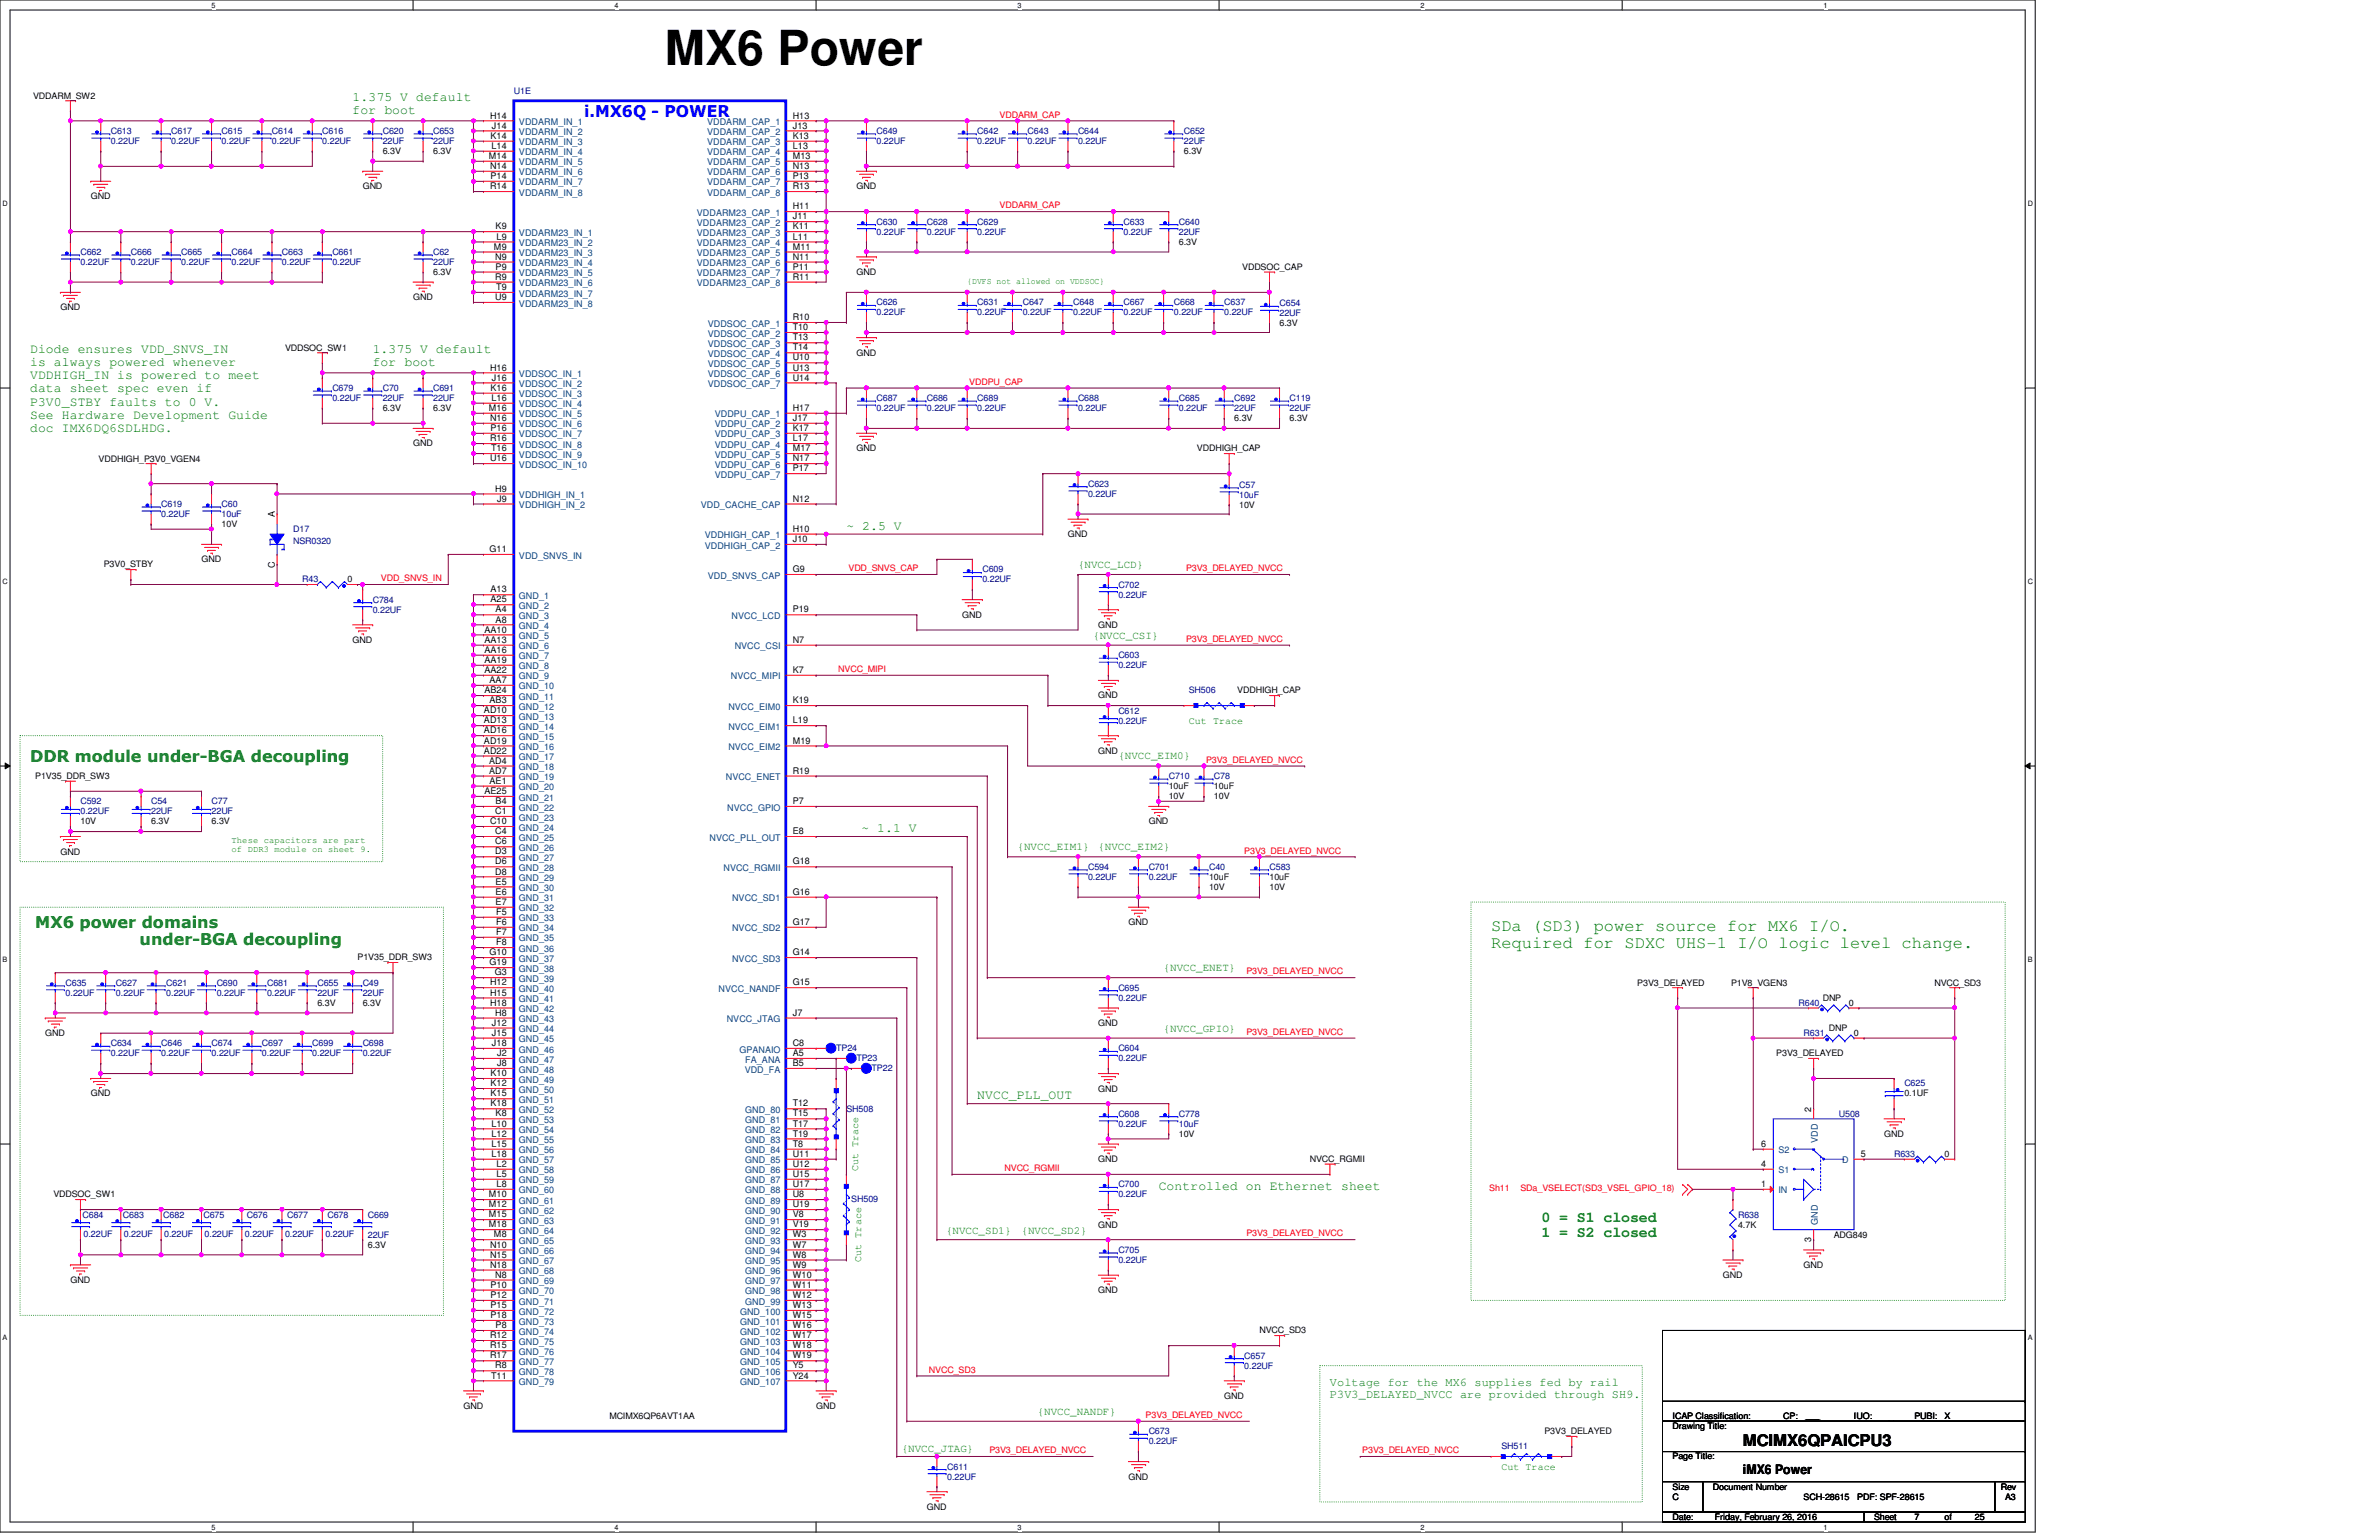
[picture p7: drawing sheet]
<svg xmlns="http://www.w3.org/2000/svg" width="432mm" height="279mm" viewBox="0 0 432 279" stroke-linecap="round" stroke-linejoin="round" font-family="sans-serif">
<defs><g id="words">
<text font-size="8.8" x="120.7" y="11.8">MX6 Power</text>
<g font-size="3.1" fill="#008000">
<text x="270.6" y="168.9">SDa (SD3) power source for MX6 I/O.</text>
<text x="270.6" y="172">Required for SDXC UHS-1 I/O logic level change.</text>
</g>
<text font-size="2.9" fill="#00f" x="106" y="21.3">i.MX6Q - POWER</text>
<g font-size="2.9" fill="#008000">
<text x="5.5" y="138.3">DDR module under-BGA decoupling</text>
<text x="6.4" y="168.4">MX6 power domains</text>
<text x="25.3" y="171.4">under-BGA decoupling</text>
</g>
<text font-size="2.9" x="316.4" y="262.4">MCIMX6QPAICPU3</text>
<g font-size="2.7" fill="#008000">
<text x="279.8" y="221.7">0 = S1 closed</text>
<text x="279.8" y="224.5">1 = S2 closed</text>
</g>
<g font-size="2.4" fill="#008000">
<text x="64" y="18.4">1.375 V default</text>
<text x="64" y="20.7">for boot</text>
<text x="5.5" y="64.1">Diode ensures VDD_SNVS_IN</text>
<text x="67.6" y="64.1">1.375 V default</text>
<text x="5.5" y="66.5">is always powered whenever</text>
<text x="5.5" y="68.8">VDDHIGH_IN is powered to meet</text>
<text x="5.5" y="71.2">data sheet spec even if</text>
<text x="67.6" y="66.5">for boot</text>
<text x="5.5" y="73.6">P3V0_STBY faults to 0 V.</text>
<text x="5.5" y="75.9">See Hardware Development Guide</text>
<text x="5.5" y="78.3">doc IMX6DQ6SDLHDG.</text>
<text x="153.6" y="96.1">~ 2.5 V</text>
<text x="156.3" y="151">~ 1.1 V</text>
<text x="177.4" y="199.4">NVCC_PLL_OUT</text>
<text x="210.3" y="215.9">Controlled on Ethernet sheet</text>
</g>
<text font-size="2.4" x="316.4" y="267.4">iMX6 Power</text>
<g font-size="2.2" fill="#008000">
<text x="241.4" y="251.4">Voltage for the MX6 supplies fed by rail</text>
<text x="241.4" y="253.6">P3V3_DELAYED_NVCC are provided through SH9.</text>
</g>
<g font-size="2" fill="#008000">
<text x="195.7" y="103">{NVCC_LCD}</text>
<text x="198.4" y="115.9">{NVCC_CSI}</text>
<text x="203" y="137.8">{NVCC_EIM0}</text>
<text x="184.7" y="154.3">{NVCC_EIM1}</text>
<text x="199.3" y="154.3">{NVCC_EIM2}</text>
<text x="211.2" y="176.2">{NVCC_ENET}</text>
<text x="211.2" y="187.2">{NVCC_GPIO}</text>
<text x="171.7" y="223.9">{NVCC_SD1}</text>
<text x="185.4" y="223.9">{NVCC_SD2}</text>
<text x="188.3" y="256.7">{NVCC_NANDF}</text>
<text x="163.7" y="263.4">{NVCC_JTAG}</text>
</g>
<g font-size="1.8" fill="#008000">
<text x="215.8" y="131.3">Cut Trace</text>
<text x="155.7" y="212.5" transform="rotate(-90 155.7 212.5)">Cut Trace</text>
<text x="156.3" y="228.9" transform="rotate(-90 156.3 228.9)">Cut Trace</text>
<text x="272.5" y="266.6">Cut Trace</text>
</g>
<g font-size="1.7">
<text x="88.9" y="21.5">H14</text>
<text x="89.3" y="23.3">J14</text>
<text x="143.9" y="21.5">H13</text>
<text x="143.9" y="23.3">J13</text>
<text x="88.7" y="28.8">M14</text>
<text x="89" y="25.2">K14</text>
<text x="89.2" y="27">L14</text>
<text x="143.9" y="25.2">K13</text>
<text x="143.9" y="27">L13</text>
<text x="143.9" y="28.8">M13</text>
<text x="88.9" y="30.6">N14</text>
<text x="88.9" y="34.3">R14</text>
<text x="89" y="32.5">P14</text>
<text x="143.9" y="30.6">N13</text>
<text x="143.9" y="32.5">P13</text>
<text x="143.9" y="34.3">R13</text>
<text x="90" y="41.6">K9</text>
<text x="143.9" y="38">H11</text>
<text x="143.9" y="39.8">J11</text>
<text x="143.9" y="41.6">K11</text>
<text x="89.7" y="45.3">M9</text>
<text x="89.9" y="47.1">N9</text>
<text x="90.1" y="43.5">L9</text>
<text x="143.9" y="43.5">L11</text>
<text x="143.9" y="45.3">M11</text>
<text x="143.9" y="47.1">N11</text>
<text x="89.9" y="50.8">R9</text>
<text x="90" y="48.9">P9</text>
<text x="90.1" y="52.6">T9</text>
<text x="143.9" y="50.8">R11</text>
<text x="143.9" y="48.9">P11</text>
<text x="89.9" y="54.4">U9</text>
<text x="143.9" y="58.1">R10</text>
<text x="143.9" y="59.9">T10</text>
<text x="143.9" y="61.8">T13</text>
<text x="143.9" y="63.6">T14</text>
<text x="143.9" y="65.4">U10</text>
<text x="88.9" y="67.2">H16</text>
<text x="89" y="70.9">K16</text>
<text x="89.3" y="69">J16</text>
<text x="143.9" y="67.2">U13</text>
<text x="143.9" y="69">U14</text>
<text x="88.7" y="74.5">M16</text>
<text x="88.9" y="76.4">N16</text>
<text x="89.2" y="72.7">L16</text>
<text x="143.9" y="76.4">J17</text>
<text x="143.9" y="74.5">H17</text>
<text x="88.9" y="80.1">R16</text>
<text x="88.9" y="83.7">U16</text>
<text x="89" y="78.2">P16</text>
<text x="89.2" y="81.9">T16</text>
<text x="143.9" y="78.2">K17</text>
<text x="143.9" y="80.1">L17</text>
<text x="143.9" y="81.9">M17</text>
<text x="143.9" y="83.7">N17</text>
<text x="89.9" y="89.2">H9</text>
<text x="143.9" y="85.5">P17</text>
<text x="49.9" y="93.8" transform="rotate(-90 49.9 93.8)">A</text>
<text x="90.2" y="91">J9</text>
<text x="143.9" y="91">N12</text>
<text x="88.9" y="100.2">G11</text>
<text x="143.9" y="96.5">H10</text>
<text x="143.9" y="98.3">J10</text>
<text x="49.9" y="103" transform="rotate(-90 49.9 103)">C</text>
<text x="89" y="107.5">A13</text>
<text x="143.9" y="103.8">G9</text>
<text x="89" y="109.3">A25</text>
<text x="90" y="111.1">A4</text>
<text x="90" y="112.9">A8</text>
<text x="143.9" y="111.1">P19</text>
<text x="87.9" y="114.8">AA10</text>
<text x="87.9" y="116.6">AA13</text>
<text x="87.9" y="118.4">AA16</text>
<text x="143.9" y="116.6">N7</text>
<text x="87.9" y="120.3">AA19</text>
<text x="87.9" y="122.1">AA22</text>
<text x="87.9" y="125.8">AB24</text>
<text x="88.9" y="123.9">AA7</text>
<text x="143.9" y="122.1">K7</text>
<text x="87.8" y="129.4">AD10</text>
<text x="87.8" y="131.2">AD13</text>
<text x="88.9" y="127.6">AB3</text>
<text x="143.9" y="127.6">K19</text>
<text x="143.9" y="131.2">L19</text>
<text x="87.8" y="133.1">AD16</text>
<text x="87.8" y="134.9">AD19</text>
<text x="87.8" y="136.7">AD22</text>
<text x="143.9" y="134.9">M19</text>
<text x="88.8" y="138.6">AD4</text>
<text x="88.8" y="140.4">AD7</text>
<text x="88.9" y="142.2">AE1</text>
<text x="143.9" y="140.4">R19</text>
<text x="87.9" y="144.1">AE25</text>
<text x="88.9" y="149.5">C10</text>
<text x="89.9" y="147.7">C1</text>
<text x="90" y="145.9">B4</text>
<text x="143.9" y="145.9">P7</text>
<text x="89.9" y="151.3">C4</text>
<text x="89.9" y="153.2">C6</text>
<text x="89.9" y="155">D3</text>
<text x="143.9" y="151.3">E8</text>
<text x="89.9" y="156.8">D6</text>
<text x="89.9" y="158.7">D8</text>
<text x="90" y="160.5">E5</text>
<text x="143.9" y="156.8">G18</text>
<text x="90" y="162.3">E6</text>
<text x="90" y="164.2">E7</text>
<text x="90" y="166">F5</text>
<text x="90" y="167.8">F6</text>
<text x="143.9" y="167.8">G17</text>
<text x="143.9" y="162.3">G16</text>
<text x="88.9" y="173.3">G10</text>
<text x="90" y="169.6">F7</text>
<text x="90" y="171.5">F8</text>
<text x="143.9" y="173.3">G14</text>
<text x="88.9" y="175.1">G19</text>
<text x="88.9" y="178.8">H12</text>
<text x="89.8" y="177">G3</text>
<text x="143.9" y="178.8">G15</text>
<text x="88.9" y="180.6">H15</text>
<text x="88.9" y="182.5">H18</text>
<text x="89.9" y="184.3">H8</text>
<text x="143.9" y="184.3">J7</text>
<text x="89.3" y="186.1">J12</text>
<text x="89.3" y="187.9">J15</text>
<text x="89.3" y="189.8">J18</text>
<text x="90.2" y="191.6">J2</text>
<text x="143.9" y="189.8">C8</text>
<text x="143.9" y="191.6">A5</text>
<text x="89" y="195.2">K10</text>
<text x="89" y="197.1">K12</text>
<text x="90.2" y="193.4">J8</text>
<text x="143.9" y="193.4">B5</text>
<text x="89" y="198.9">K15</text>
<text x="89" y="200.7">K18</text>
<text x="90" y="202.6">K8</text>
<text x="143.9" y="200.7">T12</text>
<text x="143.9" y="202.6">T15</text>
<text x="328.8" y="201.7" transform="rotate(-90 328.8 201.7)">2</text>
<text x="89.2" y="204.4">L10</text>
<text x="89.2" y="206.2">L12</text>
<text x="89.2" y="208.1">L15</text>
<text x="89.2" y="209.9">L18</text>
<text x="143.9" y="204.4">T17</text>
<text x="143.9" y="206.2">T19</text>
<text x="143.9" y="208.1">T8</text>
<text x="143.9" y="209.9">U11</text>
<text x="319.7" y="208.1">6</text>
<text x="337.8" y="209.9">5</text>
<text x="90.1" y="211.7">L2</text>
<text x="90.1" y="213.5">L5</text>
<text x="90.1" y="215.3">L8</text>
<text x="143.9" y="211.7">U12</text>
<text x="143.9" y="213.5">U15</text>
<text x="143.9" y="215.3">U17</text>
<text x="319.7" y="215.3">1</text>
<text x="319.7" y="211.7">4</text>
<text x="88.7" y="217.2">M10</text>
<text x="88.7" y="219">M12</text>
<text x="88.7" y="220.9">M15</text>
<text x="143.9" y="217.2">U8</text>
<text x="143.9" y="219">U19</text>
<text x="143.9" y="220.9">V8</text>
<text x="88.7" y="222.7">M18</text>
<text x="88.9" y="226.4">N10</text>
<text x="89.7" y="224.5">M8</text>
<text x="143.9" y="222.7">V19</text>
<text x="143.9" y="224.5">W3</text>
<text x="143.9" y="226.4">W7</text>
<text x="328.8" y="225.3" transform="rotate(-90 328.8 225.3)">3</text>
<text x="88.9" y="228.2">N15</text>
<text x="88.9" y="230">N18</text>
<text x="89" y="233.6">P10</text>
<text x="89.9" y="231.8">N8</text>
<text x="143.9" y="228.2">W8</text>
<text x="143.9" y="230">W9</text>
<text x="143.9" y="231.8">W10</text>
<text x="143.9" y="233.6">W11</text>
<text x="89" y="237.3">P15</text>
<text x="89" y="239.1">P18</text>
<text x="89" y="235.5">P12</text>
<text x="143.9" y="235.5">W12</text>
<text x="143.9" y="237.3">W13</text>
<text x="143.9" y="239.1">W15</text>
<text x="88.9" y="242.8">R12</text>
<text x="88.9" y="244.6">R15</text>
<text x="90" y="241">P8</text>
<text x="143.9" y="241">W16</text>
<text x="143.9" y="242.8">W17</text>
<text x="143.9" y="244.6">W18</text>
<text x="88.9" y="246.5">R17</text>
<text x="89.2" y="250.1">T11</text>
<text x="89.9" y="248.3">R8</text>
<text x="143.9" y="246.5">W19</text>
<text x="143.9" y="248.3">Y5</text>
<text x="143.9" y="250.1">Y24</text>
</g>
<g font-size="1.7" fill="#004080">
<text x="94.2" y="22.7">VDDARM_IN_1</text>
<text x="128.4" y="22.7">VDDARM_CAP_1</text>
<text x="94.2" y="24.5">VDDARM_IN_2</text>
<text x="94.2" y="26.4">VDDARM_IN_3</text>
<text x="94.2" y="28.2">VDDARM_IN_4</text>
<text x="128.4" y="24.5">VDDARM_CAP_2</text>
<text x="128.4" y="26.4">VDDARM_CAP_3</text>
<text x="128.4" y="28.2">VDDARM_CAP_4</text>
<text x="94.2" y="30">VDDARM_IN_5</text>
<text x="94.2" y="31.8">VDDARM_IN_6</text>
<text x="94.2" y="33.7">VDDARM_IN_7</text>
<text x="94.2" y="35.5">VDDARM_IN_8</text>
<text x="128.4" y="30">VDDARM_CAP_5</text>
<text x="128.4" y="31.8">VDDARM_CAP_6</text>
<text x="128.4" y="33.7">VDDARM_CAP_7</text>
<text x="128.4" y="35.5">VDDARM_CAP_8</text>
<text x="126.5" y="39.2">VDDARM23_CAP_1</text>
<text x="126.5" y="41">VDDARM23_CAP_2</text>
<text x="94.2" y="42.8">VDDARM23_IN_1</text>
<text x="94.2" y="44.7">VDDARM23_IN_2</text>
<text x="94.2" y="46.5">VDDARM23_IN_3</text>
<text x="126.5" y="42.8">VDDARM23_CAP_3</text>
<text x="126.5" y="44.7">VDDARM23_CAP_4</text>
<text x="126.5" y="46.5">VDDARM23_CAP_5</text>
<text x="94.2" y="48.3">VDDARM23_IN_4</text>
<text x="94.2" y="50.1">VDDARM23_IN_5</text>
<text x="94.2" y="51.9">VDDARM23_IN_6</text>
<text x="94.2" y="53.8">VDDARM23_IN_7</text>
<text x="126.5" y="51.9">VDDARM23_CAP_8</text>
<text x="126.5" y="48.3">VDDARM23_CAP_6</text>
<text x="126.5" y="50.1">VDDARM23_CAP_7</text>
<text x="94.2" y="55.6">VDDARM23_IN_8</text>
<text x="128.5" y="59.3">VDDSOC_CAP_1</text>
<text x="128.5" y="61.1">VDDSOC_CAP_2</text>
<text x="128.5" y="62.9">VDDSOC_CAP_3</text>
<text x="128.5" y="64.8">VDDSOC_CAP_4</text>
<text x="94.2" y="70.2">VDDSOC_IN_2</text>
<text x="94.2" y="68.4">VDDSOC_IN_1</text>
<text x="128.5" y="66.6">VDDSOC_CAP_5</text>
<text x="128.5" y="68.4">VDDSOC_CAP_6</text>
<text x="128.5" y="70.2">VDDSOC_CAP_7</text>
<text x="94.2" y="77.6">VDDSOC_IN_6</text>
<text x="94.2" y="73.9">VDDSOC_IN_4</text>
<text x="94.2" y="72.1">VDDSOC_IN_3</text>
<text x="94.2" y="75.7">VDDSOC_IN_5</text>
<text x="129.8" y="77.6">VDDPU_CAP_2</text>
<text x="129.8" y="75.7">VDDPU_CAP_1</text>
<text x="94.2" y="79.4">VDDSOC_IN_7</text>
<text x="94.2" y="81.2">VDDSOC_IN_8</text>
<text x="94.2" y="83.1">VDDSOC_IN_9</text>
<text x="129.8" y="79.4">VDDPU_CAP_3</text>
<text x="129.8" y="81.2">VDDPU_CAP_4</text>
<text x="129.8" y="83.1">VDDPU_CAP_5</text>
<text x="94.2" y="84.9">VDDSOC_IN_10</text>
<text x="129.8" y="84.9">VDDPU_CAP_6</text>
<text x="129.8" y="86.7">VDDPU_CAP_7</text>
<text x="94.2" y="92.2">VDDHIGH_IN_2</text>
<text x="94.2" y="90.4">VDDHIGH_IN_1</text>
<text x="127.2" y="92.2">VDD_CACHE_CAP</text>
<text x="94.2" y="101.3">VDD_SNVS_IN</text>
<text x="127.9" y="97.7">VDDHIGH_CAP_1</text>
<text x="127.9" y="99.5">VDDHIGH_CAP_2</text>
<text x="128.5" y="105">VDD_SNVS_CAP</text>
<text x="94.2" y="108.7">GND_1</text>
<text x="94.2" y="110.5">GND_2</text>
<text x="94.2" y="112.3">GND_3</text>
<text x="132.8" y="112.3">NVCC_LCD</text>
<text x="94.2" y="114.1">GND_4</text>
<text x="94.2" y="116">GND_5</text>
<text x="94.2" y="117.8">GND_6</text>
<text x="94.2" y="119.6">GND_7</text>
<text x="133.3" y="117.8">NVCC_CSI</text>
<text x="94.2" y="121.5">GND_8</text>
<text x="94.2" y="123.3">GND_9</text>
<text x="94.2" y="125.1">GND_10</text>
<text x="132.7" y="123.3">NVCC_MIPI</text>
<text x="94.2" y="127">GND_11</text>
<text x="94.2" y="128.8">GND_12</text>
<text x="94.2" y="130.6">GND_13</text>
<text x="132.2" y="128.8">NVCC_EIM0</text>
<text x="94.2" y="132.4">GND_14</text>
<text x="94.2" y="134.2">GND_15</text>
<text x="94.2" y="136.1">GND_16</text>
<text x="94.2" y="137.9">GND_17</text>
<text x="132.2" y="132.4">NVCC_EIM1</text>
<text x="132.2" y="136.1">NVCC_EIM2</text>
<text x="94.2" y="139.7">GND_18</text>
<text x="94.2" y="141.6">GND_19</text>
<text x="94.2" y="143.4">GND_20</text>
<text x="131.7" y="141.6">NVCC_ENET</text>
<text x="94.2" y="145.2">GND_21</text>
<text x="94.2" y="147.1">GND_22</text>
<text x="94.2" y="148.9">GND_23</text>
<text x="132" y="147.1">NVCC_GPIO</text>
<text x="94.2" y="150.7">GND_24</text>
<text x="94.2" y="152.5">GND_25</text>
<text x="94.2" y="154.4">GND_26</text>
<text x="128.8" y="152.5">NVCC_PLL_OUT</text>
<text x="94.2" y="156.2">GND_27</text>
<text x="94.2" y="158">GND_28</text>
<text x="94.2" y="159.9">GND_29</text>
<text x="94.2" y="161.7">GND_30</text>
<text x="131.3" y="158">NVCC_RGMII</text>
<text x="94.2" y="163.5">GND_31</text>
<text x="94.2" y="165.4">GND_32</text>
<text x="94.2" y="167.2">GND_33</text>
<text x="132.9" y="163.5">NVCC_SD1</text>
<text x="94.2" y="169">GND_34</text>
<text x="94.2" y="170.8">GND_35</text>
<text x="94.2" y="172.7">GND_36</text>
<text x="132.9" y="169">NVCC_SD2</text>
<text x="94.2" y="174.5">GND_37</text>
<text x="94.2" y="176.3">GND_38</text>
<text x="94.2" y="178.1">GND_39</text>
<text x="94.2" y="180">GND_40</text>
<text x="130.4" y="180">NVCC_NANDF</text>
<text x="132.9" y="174.5">NVCC_SD3</text>
<text x="94.2" y="181.8">GND_41</text>
<text x="94.2" y="183.6">GND_42</text>
<text x="94.2" y="185.5">GND_43</text>
<text x="131.9" y="185.5">NVCC_JTAG</text>
<text x="94.2" y="187.3">GND_44</text>
<text x="94.2" y="189.1">GND_45</text>
<text x="94.2" y="191">GND_46</text>
<text x="134.2" y="191">GPANAIO</text>
<text x="94.2" y="192.8">GND_47</text>
<text x="94.2" y="194.6">GND_48</text>
<text x="94.2" y="196.4">GND_49</text>
<text x="135.2" y="194.6">VDD_FA</text>
<text x="135.3" y="192.8">FA_ANA</text>
<text x="94.2" y="198.2">GND_50</text>
<text x="94.2" y="200.1">GND_51</text>
<text x="94.2" y="201.9">GND_52</text>
<text x="94.2" y="203.8">GND_53</text>
<text x="135.3" y="201.9">GND_80</text>
<text x="135.3" y="203.8">GND_81</text>
<text x="94.2" y="205.6">GND_54</text>
<text x="94.2" y="207.4">GND_55</text>
<text x="94.2" y="209.3">GND_56</text>
<text x="135.3" y="205.6">GND_82</text>
<text x="135.3" y="207.4">GND_83</text>
<text x="135.3" y="209.3">GND_84</text>
<text x="322.8" y="209.3">S2</text>
<text x="329.9" y="207.4" transform="rotate(-90 329.9 207.4)">VDD</text>
<text x="94.2" y="211.1">GND_57</text>
<text x="94.2" y="212.9">GND_58</text>
<text x="94.2" y="214.7">GND_59</text>
<text x="135.3" y="211.1">GND_85</text>
<text x="135.3" y="212.9">GND_86</text>
<text x="135.3" y="214.7">GND_87</text>
<text x="322.8" y="212.9">S1</text>
<text x="334.4" y="211.1">D</text>
<text x="94.2" y="216.5">GND_60</text>
<text x="94.2" y="218.4">GND_61</text>
<text x="94.2" y="220.2">GND_62</text>
<text x="135.3" y="216.5">GND_88</text>
<text x="135.3" y="218.4">GND_89</text>
<text x="135.3" y="220.2">GND_90</text>
<text x="322.8" y="216.5">IN</text>
<text x="94.2" y="222">GND_63</text>
<text x="94.2" y="223.9">GND_64</text>
<text x="94.2" y="225.7">GND_65</text>
<text x="94.2" y="227.5">GND_66</text>
<text x="135.3" y="222">GND_91</text>
<text x="135.3" y="223.9">GND_92</text>
<text x="135.3" y="225.7">GND_93</text>
<text x="135.3" y="227.5">GND_94</text>
<text x="329.9" y="222.2" transform="rotate(-90 329.9 222.2)">GND</text>
<text x="94.2" y="229.4">GND_67</text>
<text x="94.2" y="231.2">GND_68</text>
<text x="94.2" y="233">GND_69</text>
<text x="135.3" y="229.4">GND_95</text>
<text x="135.3" y="231.2">GND_96</text>
<text x="135.3" y="233">GND_97</text>
<text x="94.2" y="238.5">GND_72</text>
<text x="94.2" y="236.7">GND_71</text>
<text x="94.2" y="234.8">GND_70</text>
<text x="134.3" y="238.5">GND_100</text>
<text x="135.3" y="234.8">GND_98</text>
<text x="135.3" y="236.7">GND_99</text>
<text x="94.2" y="242.1">GND_74</text>
<text x="94.2" y="244">GND_75</text>
<text x="94.2" y="245.8">GND_76</text>
<text x="94.2" y="240.3">GND_73</text>
<text x="134.3" y="240.3">GND_101</text>
<text x="134.3" y="242.1">GND_102</text>
<text x="134.3" y="244">GND_103</text>
<text x="134.3" y="245.8">GND_104</text>
<text x="94.2" y="247.6">GND_77</text>
<text x="94.2" y="249.5">GND_78</text>
<text x="94.2" y="251.3">GND_79</text>
<text x="134.3" y="247.6">GND_105</text>
<text x="134.3" y="249.5">GND_106</text>
<text x="134.3" y="251.3">GND_107</text>
</g>
<g font-size="1.6">
<text x="6" y="17.9">VDDARM_SW2</text>
<text x="69.5" y="27.9">6.3V</text>
<text x="78.6" y="27.9">6.3V</text>
<text x="214.9" y="27.9">6.3V</text>
<text x="65.8" y="34.3">GND</text>
<text x="155.4" y="34.3">GND</text>
<text x="16.5" y="36.2">GND</text>
<text x="214" y="44.4">6.3V</text>
<text x="78.6" y="49.9">6.3V</text>
<text x="155.4" y="49.9">GND</text>
<text x="225.5" y="49">VDDSOC_CAP</text>
<text x="11" y="56.3">GND</text>
<text x="75" y="54.5">GND</text>
<text x="232.2" y="59.2">6.3V</text>
<text x="51.7" y="63.6">VDDSOC_SW1</text>
<text x="155.4" y="64.5">GND</text>
<text x="69.5" y="74.6">6.3V</text>
<text x="78.6" y="74.6">6.3V</text>
<text x="224" y="76.4">6.3V</text>
<text x="234.1" y="76.4">6.3V</text>
<text x="17.9" y="83.7">VDDHIGH_P3V0_VGEN4</text>
<text x="75" y="81">GND</text>
<text x="155.4" y="81.9">GND</text>
<text x="217.3" y="81.9">VDDHIGH_CAP</text>
<text x="40.2" y="95.6">10V</text>
<text x="224.9" y="92.2">10V</text>
<text x="193.8" y="97.5">GND</text>
<text x="18.8" y="102.9">P3V0_STBY</text>
<text x="36.6" y="102">GND</text>
<text x="63.1" y="105.7">0</text>
<text x="174.6" y="112.1">GND</text>
<text x="199.3" y="113.9">GND</text>
<text x="64" y="116.6">GND</text>
<text x="224.6" y="125.8">VDDHIGH_CAP</text>
<text x="199.3" y="126.7">GND</text>
<text x="199.3" y="136.8">GND</text>
<text x="6.4" y="141.4">P1V35_DDR_SW3</text>
<text x="212.1" y="143.2">10uF</text>
<text x="220.3" y="143.2">10uF</text>
<text x="14.6" y="149.6">10V</text>
<text x="27.4" y="149.6">6.3V</text>
<text x="38.4" y="149.6">6.3V</text>
<text x="208.5" y="149.6">GND</text>
<text x="212.1" y="145">10V</text>
<text x="220.3" y="145">10V</text>
<text x="11" y="155.1">GND</text>
<text x="219.5" y="159.6">10uF</text>
<text x="219.5" y="161.5">10V</text>
<text x="230.4" y="159.6">10uF</text>
<text x="230.4" y="161.5">10V</text>
<text x="204.8" y="167.9">GND</text>
<text x="64.9" y="174.2">P1V35_DDR_SW3</text>
<text x="297.2" y="178.8">P3V3_DELAYED</text>
<text x="314.2" y="178.8">P1V8_VGEN3</text>
<text x="351.1" y="178.8">NVCC_SD3</text>
<text x="57.6" y="182.5">6.3V</text>
<text x="65.8" y="182.5">6.3V</text>
<text x="330.8" y="181.6">DNP</text>
<text x="335.6" y="182.5">0</text>
<text x="8.2" y="188">GND</text>
<text x="199.3" y="186.1">GND</text>
<text x="322.4" y="191.6">P3V3_DELAYED</text>
<text x="331.9" y="187.1">DNP</text>
<text x="336.5" y="188">0</text>
<text x="16.5" y="198.9">GND</text>
<text x="199.3" y="198">GND</text>
<text x="345.7" y="198.9">0.1UF</text>
<text x="214" y="206.2">10V</text>
<text x="342" y="206.2">GND</text>
<text x="352.9" y="209.9">0</text>
<text x="199.3" y="210.8">GND</text>
<text x="237.7" y="210.8">NVCC_RGMII</text>
<text x="9.7" y="217.2">VDDSOC_SW1</text>
<text x="66.8" y="226.4">6.3V</text>
<text x="199.3" y="222.7">GND</text>
<text x="315.5" y="222.7">4.7K</text>
<text x="332.8" y="224.5">ADG849</text>
<text x="12.8" y="232.8">GND</text>
<text x="312.7" y="231.9">GND</text>
<text x="327.4" y="230">GND</text>
<text x="199.3" y="234.6">GND</text>
<text x="228.6" y="241.9">NVCC_SD3</text>
<text x="84.1" y="255.7">GND</text>
<text x="110.6" y="257.5">MCIMX6QP6AVT1AA</text>
<text x="148.1" y="255.7">GND</text>
<text x="222.2" y="253.8">GND</text>
<text x="303.6" y="257.5">ICAP Classification:</text>
<text x="323.7" y="257.5">CP:</text>
<text x="327.7" y="257.3">___</text>
<text x="336.5" y="257.5">IUO:</text>
<text x="342" y="257.5">___</text>
<text x="347.5" y="257.5">PUBI: _X_</text>
<text x="280.3" y="260.2">P3V3_DELAYED</text>
<text x="303.6" y="259.3">Drawing Title:</text>
<text x="204.8" y="268.4">GND</text>
<text x="303.6" y="264.8">Page Title:</text>
<text x="168.2" y="273.9">GND</text>
<text x="303.6" y="270.3">Size</text>
<text x="303.6" y="275.8">Date:</text>
<text x="303.6" y="272.1">C</text>
<text x="310.9" y="270.3">Document Number</text>
<text x="311.2" y="275.8">Friday, February 26, 2016</text>
<text x="327.4" y="272.1">SCH-28615</text>
<text x="337.1" y="272.1">PDF: SPF-28615</text>
<text x="340.1" y="275.8">Sheet</text>
<text x="347.5" y="275.8">7</text>
<text x="352.9" y="275.8">of</text>
<text x="358.4" y="275.8">25</text>
<text x="363.2" y="270.3">Rev</text>
<text x="363.9" y="272.1">A3</text>
</g>
<g font-size="1.6" fill="#000080">
<text x="93.3" y="17">U1E</text>
<text x="20.1" y="24.3">C613</text>
<text x="20.1" y="26.1">0.22UF</text>
<text x="31.1" y="24.3">C617</text>
<text x="31.1" y="26.1">0.22UF</text>
<text x="40.2" y="24.3">C615</text>
<text x="40.2" y="26.1">0.22UF</text>
<text x="49.4" y="24.3">C614</text>
<text x="49.4" y="26.1">0.22UF</text>
<text x="58.5" y="24.3">C616</text>
<text x="58.5" y="26.1">0.22UF</text>
<text x="69.5" y="24.3">C620</text>
<text x="69.5" y="26.1">22UF</text>
<text x="78.6" y="24.3">C653</text>
<text x="78.6" y="26.1">22UF</text>
<text x="159.1" y="24.3">C649</text>
<text x="159.1" y="26.1">0.22UF</text>
<text x="177.4" y="24.3">C642</text>
<text x="177.4" y="26.1">0.22UF</text>
<text x="186.5" y="24.3">C643</text>
<text x="186.5" y="26.1">0.22UF</text>
<text x="195.7" y="24.3">C644</text>
<text x="195.7" y="26.1">0.22UF</text>
<text x="214.9" y="24.3">C652</text>
<text x="214.9" y="26.1">22UF</text>
<text x="159.1" y="40.8">C630</text>
<text x="168.2" y="40.8">C628</text>
<text x="177.4" y="40.8">C629</text>
<text x="203.9" y="40.8">C633</text>
<text x="214" y="40.8">C640</text>
<text x="14.6" y="46.2">C662</text>
<text x="23.7" y="46.2">C666</text>
<text x="32.9" y="46.2">C665</text>
<text x="42" y="46.2">C664</text>
<text x="51.2" y="46.2">C663</text>
<text x="60.3" y="46.2">C661</text>
<text x="78.6" y="46.2">C62</text>
<text x="159.1" y="42.6">0.22UF</text>
<text x="168.2" y="42.6">0.22UF</text>
<text x="177.4" y="42.6">0.22UF</text>
<text x="203.9" y="42.6">0.22UF</text>
<text x="214" y="42.6">22UF</text>
<text x="14.6" y="48">0.22UF</text>
<text x="23.7" y="48">0.22UF</text>
<text x="32.9" y="48">0.22UF</text>
<text x="42" y="48">0.22UF</text>
<text x="51.2" y="48">0.22UF</text>
<text x="60.3" y="48">0.22UF</text>
<text x="78.6" y="48">22UF</text>
<text x="159.1" y="55.4">C626</text>
<text x="159.1" y="57.2">0.22UF</text>
<text x="177.4" y="55.4">C631</text>
<text x="177.4" y="57.2">0.22UF</text>
<text x="185.6" y="55.4">C647</text>
<text x="185.6" y="57.2">0.22UF</text>
<text x="194.8" y="55.4">C648</text>
<text x="194.8" y="57.2">0.22UF</text>
<text x="203.9" y="55.4">C667</text>
<text x="203.9" y="57.2">0.22UF</text>
<text x="213.1" y="55.4">C668</text>
<text x="213.1" y="57.2">0.22UF</text>
<text x="222.2" y="55.4">C637</text>
<text x="222.2" y="57.2">0.22UF</text>
<text x="232.2" y="55.6">C654</text>
<text x="232.2" y="57.4">22UF</text>
<text x="60.3" y="70.9">C679</text>
<text x="69.5" y="70.9">C70</text>
<text x="78.6" y="70.9">C691</text>
<text x="60.3" y="72.8">0.22UF</text>
<text x="69.5" y="72.8">22UF</text>
<text x="78.6" y="72.8">22UF</text>
<text x="159.1" y="72.8">C687</text>
<text x="159.1" y="74.6">0.22UF</text>
<text x="168.2" y="72.8">C686</text>
<text x="168.2" y="74.6">0.22UF</text>
<text x="177.4" y="72.8">C689</text>
<text x="177.4" y="74.6">0.22UF</text>
<text x="195.7" y="72.8">C688</text>
<text x="195.7" y="74.6">0.22UF</text>
<text x="214" y="72.8">C685</text>
<text x="214" y="74.6">0.22UF</text>
<text x="224" y="72.8">C692</text>
<text x="224" y="74.6">22UF</text>
<text x="234.1" y="72.8">C119</text>
<text x="234.1" y="74.6">22UF</text>
<text x="197.5" y="88.3">C623</text>
<text x="224.9" y="88.5">C57</text>
<text x="29.3" y="91.9">C619</text>
<text x="29.3" y="93.8">0.22UF</text>
<text x="40.2" y="91.9">C60</text>
<text x="40.2" y="93.8">10uF</text>
<text x="197.5" y="90.1">0.22UF</text>
<text x="224.9" y="90.3">10uF</text>
<text x="53.2" y="96.5">D17</text>
<text x="53.2" y="98.7">NSR0320</text>
<text x="54.9" y="105.7">R43</text>
<text x="178.3" y="103.8">C609</text>
<text x="178.3" y="105.7">0.22UF</text>
<text x="203" y="106.6">C702</text>
<text x="67.6" y="109.3">C784</text>
<text x="67.6" y="111.2">0.22UF</text>
<text x="203" y="108.4">0.22UF</text>
<text x="203" y="119.4">C603</text>
<text x="203" y="121.2">0.22UF</text>
<text x="215.8" y="125.8">SH506</text>
<text x="203" y="129.5">C612</text>
<text x="203" y="131.3">0.22UF</text>
<text x="212.1" y="141.4">C710</text>
<text x="220.3" y="141.4">C78</text>
<text x="14.6" y="145.9">C592</text>
<text x="14.6" y="147.7">0.22UF</text>
<text x="27.4" y="145.9">C54</text>
<text x="27.4" y="147.7">22UF</text>
<text x="38.4" y="145.9">C77</text>
<text x="38.4" y="147.7">22UF</text>
<text x="197.5" y="157.8">C594</text>
<text x="197.5" y="159.6">0.22UF</text>
<text x="208.5" y="157.8">C701</text>
<text x="208.5" y="159.6">0.22UF</text>
<text x="219.5" y="157.8">C40</text>
<text x="230.4" y="157.8">C583</text>
<text x="11.9" y="178.8">C635</text>
<text x="21" y="178.8">C627</text>
<text x="30.2" y="178.8">C621</text>
<text x="39.3" y="178.8">C690</text>
<text x="48.5" y="178.8">C681</text>
<text x="57.6" y="178.8">C655</text>
<text x="65.8" y="178.8">C49</text>
<text x="203" y="179.7">C695</text>
<text x="11.9" y="180.6">0.22UF</text>
<text x="21" y="180.6">0.22UF</text>
<text x="30.2" y="180.6">0.22UF</text>
<text x="39.3" y="180.6">0.22UF</text>
<text x="48.5" y="180.6">0.22UF</text>
<text x="57.6" y="180.6">22UF</text>
<text x="65.8" y="180.6">22UF</text>
<text x="203" y="181.6">0.22UF</text>
<text x="326.4" y="182.5">R640</text>
<text x="20.1" y="189.8">C634</text>
<text x="20.1" y="191.6">0.22UF</text>
<text x="29.3" y="189.8">C646</text>
<text x="29.3" y="191.6">0.22UF</text>
<text x="38.4" y="189.8">C674</text>
<text x="38.4" y="191.6">0.22UF</text>
<text x="47.5" y="189.8">C697</text>
<text x="47.5" y="191.6">0.22UF</text>
<text x="56.7" y="189.8">C699</text>
<text x="56.7" y="191.6">0.22UF</text>
<text x="65.8" y="189.8">C698</text>
<text x="65.8" y="191.6">0.22UF</text>
<text x="151.8" y="190.7">TP24</text>
<text x="203" y="190.7">C604</text>
<text x="327.4" y="188">R631</text>
<text x="155.4" y="192.5">TP23</text>
<text x="158.2" y="194.4">TP22</text>
<text x="203" y="192.5">0.22UF</text>
<text x="345.7" y="197.1">C625</text>
<text x="153.6" y="201.7">SH508</text>
<text x="203" y="202.6">C608</text>
<text x="214" y="202.6">C778</text>
<text x="333.8" y="202.6">U508</text>
<text x="203" y="204.4">0.22UF</text>
<text x="214" y="204.4">10uF</text>
<text x="343.8" y="209.9">R633</text>
<text x="203" y="215.4">C700</text>
<text x="15" y="221.1">C684</text>
<text x="22.3" y="221.1">C683</text>
<text x="29.6" y="221.1">C682</text>
<text x="36.9" y="221.1">C675</text>
<text x="44.8" y="220.9">C676</text>
<text x="52.1" y="220.9">C677</text>
<text x="59.4" y="220.9">C678</text>
<text x="66.8" y="220.9">C669</text>
<text x="154.5" y="218.1">SH509</text>
<text x="203" y="217.2">0.22UF</text>
<text x="315.5" y="220.9">R638</text>
<text x="15.2" y="224.4">0.22UF</text>
<text x="22.5" y="224.4">0.22UF</text>
<text x="29.8" y="224.4">0.22UF</text>
<text x="37.1" y="224.4">0.22UF</text>
<text x="44.4" y="224.4">0.22UF</text>
<text x="51.7" y="224.4">0.22UF</text>
<text x="59.1" y="224.4">0.22UF</text>
<text x="66.8" y="224.5">22UF</text>
<text x="203" y="227.3">C705</text>
<text x="203" y="229.1">0.22UF</text>
<text x="225.8" y="246.5">C657</text>
<text x="225.8" y="248.3">0.22UF</text>
<text x="208.5" y="260.2">C673</text>
<text x="208.5" y="262">0.22UF</text>
<text x="272.5" y="262.9">SH511</text>
<text x="171.9" y="266.6">C611</text>
<text x="171.9" y="268.4">0.22UF</text>
</g>
<g font-size="1.6" fill="#f00">
<text x="181.4" y="21.3">VDDARM_CAP</text>
<text x="181.4" y="37.8">VDDARM_CAP</text>
<text x="175.9" y="69.8">VDDPU_CAP</text>
<text x="69.1" y="105.5">VDD_SNVS_IN</text>
<text x="154" y="103.6">VDD_SNVS_CAP</text>
<text x="215.3" y="103.6">P3V3_DELAYED_NVCC</text>
<text x="215.3" y="116.5">P3V3_DELAYED_NVCC</text>
<text x="152.1" y="121.9">NVCC_MIPI</text>
<text x="218.9" y="138.4">P3V3_DELAYED_NVCC</text>
<text x="225.8" y="154.9">P3V3_DELAYED_NVCC</text>
<text x="226.2" y="176.8">P3V3_DELAYED_NVCC</text>
<text x="226.2" y="187.7">P3V3_DELAYED_NVCC</text>
<text x="182.3" y="212.5">NVCC_RGMII</text>
<text x="270.3" y="216.1">Sh11</text>
<text x="276" y="216.1">SDa_VSELECT(SD3_VSEL_GPIO_18)</text>
<text x="226.2" y="224.3">P3V3_DELAYED_NVCC</text>
<text x="168.6" y="249">NVCC_SD3</text>
<text x="207.9" y="257.3">P3V3_DELAYED_NVCC</text>
<text x="179.6" y="263.7">P3V3_DELAYED_NVCC</text>
<text x="247.3" y="263.7">P3V3_DELAYED_NVCC</text>
</g>
<g font-size="1.6" fill="#008000">
<text x="175.6" y="51.6">{DVFS not allowed on VDDSOC}</text>
<text x="42" y="153">These capacitors are part</text>
<text x="42" y="154.6">of DDR3 module on sheet 9.</text>
</g>
<g font-size="1.3">
<text x="38.4" y="1.4">5</text>
<text x="111.5" y="1.4">4</text>
<text x="184.7" y="1.4">3</text>
<text x="257.9" y="1.4">2</text>
<text x="331" y="1.4">1</text>
<text x=".5" y="37.3">D</text>
<text x="368" y="37.3">D</text>
<text x=".5" y="105.9">C</text>
<text x="368" y="105.9">C</text>
<text x=".5" y="174.5">B</text>
<text x="368" y="174.5">B</text>
<text x=".5" y="243">A</text>
<text x="368" y="243">A</text>
<text x="38.4" y="277.5">5</text>
<text x="111.5" y="277.5">4</text>
<text x="184.7" y="277.5">3</text>
<text x="257.9" y="277.5">2</text>
<text x="331" y="277.5">1</text>
</g>
</g></defs>
<path d="M0 0h369.4v278h-369.4zM1.8 1.8h365.8v274.3h-365.8z" fill="none" stroke="#000" stroke-width=".18"/>
<g fill="#fff">
<path d="M38.4 .2h.7v1.5h-.7z"/>
<path d="M38.4 276.4h.7v1.4h-.7z"/>
</g>
<path d="M75 0v1.8M75 276.1v1.9" fill="none" stroke="#000" stroke-width=".18"/>
<g fill="#fff">
<path d="M111.5 .2h.8v1.5h-.8z"/>
<path d="M111.5 276.4h.8v1.4h-.8z"/>
</g>
<path d="M148.1 0v1.8M148.1 276.1v1.9" fill="none" stroke="#000" stroke-width=".18"/>
<g fill="#fff">
<path d="M184.7 .2h.7v1.5h-.7z"/>
<path d="M184.7 276.4h.7v1.4h-.7z"/>
</g>
<path d="M221.3 0v1.8M221.3 276.1v1.9" fill="none" stroke="#000" stroke-width=".18"/>
<g fill="#fff">
<path d="M257.9 .2h.7v1.5h-.7z"/>
<path d="M257.9 276.4h.7v1.4h-.7z"/>
</g>
<path d="M294.4 0v1.8M294.4 276.1v1.9" fill="none" stroke="#000" stroke-width=".18"/>
<g fill="#fff">
<path d="M331 .2h.7v1.5h-.7z"/>
<path d="M331 276.4h.7v1.4h-.7z"/>
<path d="M.5 36.1h.9v1.5h-.9z"/>
<path d="M368 36.1h1v1.5h-1z"/>
<path d="M.5 104.7h.9v1.5h-.9z"/>
<path d="M368 104.7h1v1.5h-1z"/>
</g>
<path d="M0 70.4h1.8M367.6 70.4h1.8" fill="none" stroke="#000" stroke-width=".18"/>
<g fill="#fff">
<path d="M.5 173.3h.8v1.5h-.8z"/>
<path d="M368 173.3h.9v1.5h-.9z"/>
</g>
<path d="M0 139h1.8M.9 138.4l.9 .6-.9 .5zM367.6 139l.9-.6v1.1zM367.6 139h1.8" fill="none" stroke="#000" stroke-width=".18"/>
<path d="M.9 138.4l.9 .6-.9 .5zM367.6 139l.9-.6v1.1z" fill="#000"/>
<g fill="#fff">
<path d="M.5 241.9h.8v1.4h-.8z"/>
<path d="M368 241.9h.9v1.4h-.9z"/>
</g>
<path d="M0 207.6h1.8M367.6 207.6h1.8M301.8 257.9h65.8v5.5h-65.8zM301.8 241.4h65.8v16.5h-65.8zM301.8 254.2h65.8M367.6 254.2h.1M301.8 263.4h65.8v5.4h-65.8zM301.8 268.8h7.3v5.5h-7.3zM301.8 274.3h36.5v1.8h-36.5zM309.1 268.8h53v5.5h-53zM338.3 274.3h29.3v1.8h-29.3zM362.1 268.8h5.5v5.5h-5.5z" fill="none" stroke="#000" stroke-width=".18"/>
<path d="M3.6 133.5h65.9v22.8h-65.9zM3.6 164.6h76.9v74h-76.9zM267 163.7h96.9v72.2h-96.9zM239.6 247.8h58.5v24.7h-58.5z" fill="none" stroke="#008000" stroke-width=".18" stroke-dasharray="0 .3"/>
<g fill="none" stroke="#f00" stroke-width=".18">
<path d="M11.9 18.3h1.8M12.8 18.3v1.8M13.7 18.3h.1M12.8 20.1h.1M16.5 32.9h.1M16.5 32.9h3.6M17 33.4h.1M17 33.4h2.6M17.6 34h1.4M18.1 34.5h.1M18.1 34.5h.4M19 34h.1"/>
<path d="M65.8 31.1h.1M65.8 31.1h3.7M66.4 31.6h.1M66.4 31.6h2.5M66.9 32.2h1.5M67.5 32.7h.1M67.5 32.7h.4M68.4 32.2h.1M155.4 31.1h3.7M156 31.6h2.5M156.5 32.2h.1M156.5 32.2h1.5"/>
<path d="M157.1 32.7h.3M157.4 32.7h.1M158.5 31.6h.1M159.1 31.1h.1M11 53h.1M11 53h3.6M11.5 53.6h.1M11.5 53.6h2.6M12.1 54.1h1.4M12.6 54.7h.1M12.6 54.7h.4M13.5 54.1h.1"/>
<path d="M75 51.2h3.6M75.5 51.7h2.6M76.1 52.3h.1M76.1 52.3h1.4M76.6 52.8h.4M77 52.8h.1M78.1 51.7h.1M78.6 51.2h.1M155.4 46.6h3.7M156 47.2h2.5M156.5 47.7h.1M156.5 47.7h1.5"/>
<path d="M157.1 48.3h.3M157.4 48.3h.1M158.5 47.2h.1M159.1 46.6h.1M229.5 49.4h1.9M230.4 51.2h.1M230.4 49.4v1.8M231.4 49.4h.1M57.6 64h1.8M58.5 65.8h.1M58.5 64v1.8M59.4 64h.1"/>
<path d="M75 77.7h3.6M75.5 78.3h2.6M76.1 78.8h.1M76.1 78.8h1.4M76.6 79.4h.4M77 79.4h.1M78.1 78.3h.1M78.6 77.7h.1M155.4 61.3h3.7M155.4 78.6h3.7M156 61.8h2.5M156 79.2h2.5"/>
<path d="M156.5 62.4h.1M156.5 79.7h.1M156.5 62.4h1.5M156.5 79.7h1.5M157.1 62.9h.3M157.4 62.9h.1M158.5 61.8h.1M158.5 79.2h.1M159.1 61.3h.1M159.1 78.6h.1M26.5 84.1h1.8M27.4 85.9h.1"/>
<path d="M27.4 84.1v1.8M28.3 84.1h.1M36.6 98.8h3.6M37.1 99.3h2.6M37.7 99.9h.1M37.7 99.9h1.4M39.7 99.3h.1M40.2 98.8h.1M157.1 80.3h.3M157.4 80.3h.1M193.8 94.2h3.7M194.4 94.7h2.5"/>
<path d="M194.9 95.3h.1M194.9 95.3h1.5M195.5 95.8h.4M195.9 95.8h.1M196.9 94.7h.1M197.5 94.2h.1M222.2 82.3h1.8M223.1 84.1h.1M223.1 82.3v1.8M224 82.3h.1M22.9 103.3h1.8M23.7 105.2h.1"/>
<path d="M23.7 103.3v1.9M24.7 103.3h.1M38.2 100.4h.4M38.6 100.4h.1M64 113.4h3.6M64.6 113.9h2.5M65.1 114.5h.1M65.1 114.5h1.4M65.7 115h.3M66 115h.1M67.1 113.9h.1M67.6 113.4h.1"/>
<path d="M174.6 108.8h3.7M175.2 109.3h2.6M175.7 109.9h.1M175.7 109.9h1.5M176.3 110.4h.4M176.7 110.4h.1M177.8 109.3h.1M178.3 108.8h.1M199.3 110.6h3.7M199.9 111.2h2.5M200.4 111.7h.1M200.4 111.7h1.5"/>
<path d="M201 112.3h.3M201.3 112.3h.1M202.4 111.2h.1M203 110.6h.1M199.3 123.4h3.7M199.3 133.5h3.7M199.9 124h2.5M199.9 134h2.5M200.4 124.5h.1M200.4 134.6h.1M200.4 124.5h1.5M200.4 134.6h1.5"/>
<path d="M201 125.1h.3M201 135.1h.3M201.3 125.1h.1M201.3 135.1h.1M202.4 124h.1M202.4 134h.1M203 123.4h.1M203 133.5h.1M230.4 126.2h1.8M231.4 128h.1M231.4 126.2v1.8M232.2 126.2h.1"/>
<path d="M11 151.8h.1M11 151.8h3.6M11.5 152.3h.1M11.5 152.3h2.6M11.9 141.7h.1M11.9 141.7h1.8M12.1 152.9h1.4M12.6 153.4h.1M12.6 153.4h.4M12.8 143.6h.1M12.8 141.7v1.9M13.5 152.9h.1"/>
<path d="M208.5 146.3h3.6M209 146.9h2.6M209.6 147.4h.1M209.6 147.4h1.4M210.1 148h.4M210.5 148h.1M211.6 146.9h.1M212.1 146.3h.1M70.4 174.6h.1M70.4 174.6h1.8M71.3 176.5h.1M71.3 174.6v1.9"/>
<path d="M204.8 164.6h3.7M205.4 165.1h2.5M205.9 165.7h.1M205.9 165.7h1.5M206.5 166.2h.3M206.8 166.2h.1M207.9 165.1h.1M208.5 164.6h.1M303.6 179.2h1.8M304.5 179.2v1.9M305.4 179.2h.1M317.3 179.2h1.8"/>
<path d="M318.2 179.2v1.9M319.1 179.2h.1M353.9 179.2h1.8M354.8 179.2v1.9M355.7 179.2h.1M8.2 184.7h.1M8.2 184.7h3.7M8.8 185.3h.1M8.8 185.3h2.5M9.3 185.8h1.5M9.9 186.4h.1M9.9 186.4h.3"/>
<path d="M10.8 185.8h.1M16.5 195.7h.1M16.5 195.7h3.6M17 196.2h.1M17 196.2h2.6M17.6 196.8h1.4M18.1 197.3h.1M18.1 197.3h.4M19 196.8h.1M199.3 194.8h3.7M199.3 182.9h3.7M199.9 195.3h2.5"/>
<path d="M199.9 183.4h2.5M200.4 195.9h.1M200.4 184h.1M200.4 195.9h1.5M200.4 184h1.5M201 196.4h.3M201 184.5h.3M201.3 196.4h.1M201.3 184.5h.1M202.4 195.3h.1M202.4 183.4h.1M203 194.8h.1"/>
<path d="M203 182.9h.1M304.5 181.1h.1M318.2 181.1h.1M328.3 192h1.8M329.2 193.8h.1M329.2 192v1.8M330.1 192h.1M354.8 181.1h.1M13.7 217.6h1.8M14.6 219.5h.1M14.6 217.6v1.9M15.5 217.6h.1"/>
<path d="M199.3 207.6h3.7M199.3 219.5h3.7M199.9 208.1h2.5M200.4 208.7h.1M200.4 208.7h1.5M201 209.2h.3M201.3 209.2h.1M202.4 208.1h.1M203 207.6h.1M203 219.5h.1M240.5 211.2h1.8M241.4 213.1h.1"/>
<path d="M241.4 211.2v1.9M242.3 211.2h.1M305.4 216.7h.1M305.4 214.9h.1M305.4 214.9l.9 .9-.9 .9M306.3 214.9h.1M306.3 216.7h.1M306.3 214.9l.9 .9-.9 .9M342 203h3.7M342.5 203.5h2.6M343.1 204.1h.1M343.1 204.1h1.5"/>
<path d="M343.6 204.6h.4M344 204.6h.1M345.1 203.5h.1M345.7 203h.1M12.8 229.5h.1M12.8 229.5h3.7M13.3 230h.1M13.3 230h2.6M13.9 230.6h1.5M14.4 231.1h.1M14.4 231.1h.4M15.4 230.6h.1"/>
<path d="M199.3 231.4h3.7M199.9 231.9h2.5M199.9 220h2.5M200.4 232.5h.1M200.4 220.6h.1M200.4 232.5h1.5M200.4 220.6h1.5M201 233h.3M201 221.1h.3M201.3 233h.1M201.3 221.1h.1M202.4 231.9h.1"/>
<path d="M202.4 220h.1M203 231.4h.1M312.7 228.6h3.7M313.3 229.2h2.5M313.8 229.7h.1M313.8 229.7h1.5M314.4 230.3h.3M314.7 230.3h.1M315.8 229.2h.1M316.4 228.6h.1M327.4 226.8h3.6M327.9 227.3h2.6"/>
<path d="M328.5 227.9h.1M328.5 227.9h1.4M329 228.4h.4M329.4 228.4h.1M330.5 227.3h.1M331 226.8h.1M84.1 252.3h3.7M84.7 252.9h2.5M85.2 253.4h.1M85.2 253.4h1.5M85.8 254h.3M86.1 254h.1"/>
<path d="M87.2 252.9h.1M87.8 252.3h.1M148.1 252.3h3.7M148.7 252.9h2.5M149.2 253.4h.1M149.2 253.4h1.5M149.8 254h.4M150.2 254h.1M151.2 252.9h.1M151.8 252.3h.1M222.2 250.5h3.6M222.8 251.1h2.5"/>
<path d="M223.3 251.6h.1M223.3 251.6h1.4M223.8 252.2h.4M224.2 252.2h.1M225.3 251.1h.1M225.8 250.5h.1M231.4 242.3h1.8M232.2 244.1h.1M232.2 242.3v1.8M233.2 242.3h.1M168.2 270.6h3.7M168.8 271.2h2.6"/>
<path d="M169.3 271.7h.1M169.3 271.7h1.5M169.9 272.3h.4M170.3 272.3h.1M171.4 271.2h.1M171.9 270.6h.1M204.8 265.2h3.7M205.4 265.7h2.5M205.9 266.3h.1M205.9 266.3h1.5M206.5 266.8h.3M206.8 266.8h.1"/>
<path d="M207.9 265.7h.1M208.5 265.2h.1M284.4 260.6h1.8M285.3 262.4h.1M285.3 260.6v1.8M286.2 260.6h.1"/>
</g>
<path d="M35.9 179.6h3.2M35.9 178.9h3.2M37.5 179.6h.1M37.5 179.6v.5M39.1 179.6h.1M39.1 178.9h.1" fill="none" stroke="#00f" stroke-width=".18"/>
<circle cx="36.8" cy="178.6" r=".26" fill="#00f"/>
<g fill="none" stroke="#00f" stroke-width=".18">
<path d="M36.7 25.1h3.3M36.7 24.3h3.3M38.4 25.1h.1M38.4 25.1v.5M40 25.1h.1M40 24.3h.1M37.5 178.9h.1M37.5 178.3v.6"/>
<circle cx="36.8" cy="178.6" r=".26"/>
</g>
<path d="M37.5 176.5h.1M37.5 176.5v1.8M37.5 181.9h.1M37.5 180.1v1.8" fill="none" stroke="#f00" stroke-width=".18"/>
<circle cx="37.7" cy="24" r=".26" fill="#00f"/>
<g fill="none" stroke="#00f" stroke-width=".18">
<path d="M38.4 24.3h.1M38.4 23.7v.6M321.9 203h14.6v20.1h-14.6zM325.5 208.3h.3v.3h-.3zM325.5 212h.3v.2h-.3zM325.5 215.6h.3v.3h-.3zM325.9 208.5h3.5M325.9 212.1h3.3M325.9 215.8h1.5M327.4 217.6h.1M327.4 215.8h.1M328.8 212.1h.1"/>
<path d="M328.8 212.1l.2-.1 .2 .1M329 208.5h.1M329 208.5l.2 .2M329.2 212.1h.1M329.2 215.8h.1M329.2 208.7l1.8 1.6M329.2 215.8l-1.8-1.8v3.6M329.2 215.8l-1.8 1.8M329.4 208.5h.1M329.4 208.5l-.2 .2M330.9 210.1h.2v.3h-.2zM331 210.3h.1"/>
<path d="M331 210.3h3.6M334.6 210.3h.1"/>
<circle cx="37.7" cy="24" r=".26"/>
</g>
<path d="M38.4 21.9h.1M38.4 27.4h.1M38.4 21.9v1.8M38.4 25.6v1.8" fill="none" stroke="#f00" stroke-width=".18"/>
<path d="M329.2 215.8h1.3M330.5 215.8h.1M330.5 209.8v6" fill="none" stroke="#00f" stroke-width=".18" stroke-dasharray=".3 .3"/>
<path d="M321.3 215.2l.6 .6-.6 .5z" fill="#f00"/>
<g fill="none" stroke="#f00" stroke-width=".18">
<path d="M320 215.8h.1M320 212.1h.1M320 208.5h.1M320 215.8h1.9M320 212.1h1.9M320 208.5h1.9M321.3 215.2l.6 .6-.6 .5zM329.2 201.2h.1M329.2 201.2v1.8M336.5 210.3h1.8M338.3 210.3h.1M329.2 224.9h.1"/>
<path d="M329.2 223.1v1.8"/>
</g>
<circle cx="150.8" cy="190.2" r=".89" fill="#00f"/>
<g fill="none" stroke="#00f" stroke-width=".18">
<path d="M16.6 25.1h3.3M16.6 24.3h3.3M18.3 25.1h.1M18.3 25.1v.5M19.9 25.1h.1M19.9 24.3h.1"/>
<circle cx="150.8" cy="190.2" r=".89"/>
</g>
<path d="M148.1 190.2h.1M148.1 190.2h1.8" fill="none" stroke="#f00" stroke-width=".18"/>
<circle cx="17.6" cy="24" r=".26" fill="#00f"/>
<g fill="none" stroke="#00f" stroke-width=".18">
<path d="M18.3 24.3h.1M18.3 23.7v.6M222.4 247.2h3.3M222.4 246.5h3.3M224 247.2h.1M224 247.2v.6M225.7 247.2h.1M225.7 246.5h.1"/>
<circle cx="17.6" cy="24" r=".26"/>
</g>
<path d="M18.3 21.9h.1M18.3 27.4h.1M18.3 21.9v1.8M18.3 25.6v1.8" fill="none" stroke="#f00" stroke-width=".18"/>
<circle cx="223.3" cy="246.2" r=".26" fill="#00f"/>
<g fill="none" stroke="#00f" stroke-width=".18">
<path d="M205 158.5h3.3M205 157.8h3.3M206.6 158.5h.1M206.6 158.5v.6M208.3 158.5h.1M208.3 157.8h.1M224 246.5h.1M224 246v.5"/>
<circle cx="223.3" cy="246.2" r=".26"/>
</g>
<path d="M224 244.1h.1M224 249.6h.1M224 244.1v1.9M224 247.8v1.8" fill="none" stroke="#f00" stroke-width=".18"/>
<circle cx="206" cy="157.5" r=".26" fill="#00f"/>
<g fill="none" stroke="#00f" stroke-width=".18">
<path d="M194 158.5h3.3M194 157.8h3.3M195.7 158.5h.1M195.7 158.5v.6M197.3 158.5h.1M197.3 157.8h.1M206.6 157.8h.1M206.6 157.3v.5"/>
<circle cx="206" cy="157.5" r=".26"/>
</g>
<path d="M206.6 155.4h.1M206.6 155.4v1.9M206.6 159.1v1.8M206.6 160.9h.1" fill="none" stroke="#f00" stroke-width=".18"/>
<circle cx="195" cy="157.5" r=".26" fill="#00f"/>
<g fill="none" stroke="#00f" stroke-width=".18">
<path d="M199.5 107.4h3.3M199.5 106.6h3.3M201.2 107.4h.1M201.2 107.4v.5M202.8 107.4h.1M202.8 106.6h.1M195.7 157.8h.1M195.7 157.3v.5"/>
<circle cx="195" cy="157.5" r=".26"/>
</g>
<path d="M195.7 155.4h.1M195.7 155.4v1.9M195.7 159.1v1.8M195.7 160.9h.1" fill="none" stroke="#f00" stroke-width=".18"/>
<circle cx="200.5" cy="106.3" r=".26" fill="#00f"/>
<g fill="none" stroke="#00f" stroke-width=".18">
<path d="M55 25.1h3.3M55 24.3h3.3M56.7 25.1h.1M56.7 25.1v.5M58.3 25.1h.1M58.3 24.3h.1M201.2 106.6h.1M201.2 106v.6"/>
<circle cx="200.5" cy="106.3" r=".26"/>
</g>
<path d="M201.2 104.2h.1M201.2 109.7h.1M201.2 104.2v1.8M201.2 107.9v1.8" fill="none" stroke="#f00" stroke-width=".18"/>
<circle cx="56" cy="24" r=".26" fill="#00f"/>
<g fill="none" stroke="#00f" stroke-width=".18">
<path d="M56.7 24.3h.1M56.7 23.7v.6M24 147.6h3.2M24 146.9h3.2M25.6 147.6h.1M25.6 147.6v.5M27.2 147.6h.1M27.2 146.9h.1"/>
<circle cx="56" cy="24" r=".26"/>
</g>
<path d="M56.7 21.9h.1M56.7 27.4h.1M56.7 21.9v1.8M56.7 25.6v1.8" fill="none" stroke="#f00" stroke-width=".18"/>
<circle cx="24.9" cy="146.6" r=".26" fill="#00f"/>
<g fill="none" stroke="#00f" stroke-width=".18">
<path d="M25.6 146.9h.1M25.6 146.3v.6M34.9 222.5h3.3M34.9 221.8h3.3M36.6 222.5h.1M36.6 222.5v.6M38.2 222.5h.1M38.2 221.8h.1"/>
<circle cx="24.9" cy="146.6" r=".26"/>
</g>
<path d="M25.6 144.5h.1M25.6 149.9h.1M25.6 144.5v1.8M25.6 148.1v1.8" fill="none" stroke="#f00" stroke-width=".18"/>
<circle cx="35.9" cy="221.5" r=".26" fill="#00f"/>
<g fill="none" stroke="#00f" stroke-width=".18">
<path d="M64.2 110.1h3.3M64.2 109.3h3.3M65.8 110.1h.1M65.8 110.1v.5M67.5 110.1h.1M67.5 109.3h.1M36.6 221.8h.1M36.6 221.3v.5"/>
<circle cx="35.9" cy="221.5" r=".26"/>
</g>
<path d="M36.6 219.5h.1M36.6 219.5v1.8M36.6 224.9h.1M36.6 223.1v1.8" fill="none" stroke="#f00" stroke-width=".18"/>
<circle cx="65.1" cy="109.1" r=".26" fill="#00f"/>
<g fill="none" stroke="#00f" stroke-width=".18">
<path d="M65.8 109.3h.1M65.8 108.8v.5M199.5 216.2h3.3M199.5 215.4h3.3M201.2 216.2h.1M201.2 216.2v.5M202.8 216.2h.1M202.8 215.4h.1"/>
<circle cx="65.1" cy="109.1" r=".26"/>
</g>
<path d="M65.8 107h.1M65.8 112.5h.1M65.8 107v1.8M65.8 110.6v1.9" fill="none" stroke="#f00" stroke-width=".18"/>
<circle cx="200.5" cy="215.1" r=".26" fill="#00f"/>
<g fill="none" stroke="#00f" stroke-width=".18">
<path d="M230.6 73.5h3.3M230.6 72.8h3.3M232.2 73.5h.1M232.2 73.5v.5M233.9 73.5h.1M233.9 72.8h.1M201.2 215.4h.1M201.2 214.9v.5"/>
<circle cx="200.5" cy="215.1" r=".26"/>
</g>
<path d="M201.2 213.1h.1M201.2 218.5h.1M201.2 213.1v1.8M201.2 216.7v1.8" fill="none" stroke="#f00" stroke-width=".18"/>
<circle cx="231.6" cy="72.5" r=".26" fill="#00f"/>
<g fill="none" stroke="#00f" stroke-width=".18">
<path d="M155.6 73.5h3.3M155.6 72.8h3.3M157.3 73.5h.1M157.3 73.5v.5M158.9 73.5h.1M158.9 72.8h.1M232.2 72.8h.1M232.2 72.2v.6"/>
<circle cx="231.6" cy="72.5" r=".26"/>
</g>
<path d="M232.2 70.4h.1M232.2 75.9h.1M232.2 70.4v1.8M232.2 74v1.9" fill="none" stroke="#f00" stroke-width=".18"/>
<circle cx="156.6" cy="72.5" r=".26" fill="#00f"/>
<g fill="none" stroke="#00f" stroke-width=".18">
<path d="M66 71.7h3.3M66 71h3.3M67.6 71.7h.1M67.6 71.7v.5M69.3 71.7h.1M69.3 71h.1M157.3 72.8h.1M157.3 72.2v.6"/>
<circle cx="156.6" cy="72.5" r=".26"/>
</g>
<path d="M157.3 70.4h.1M157.3 75.9h.1M157.3 70.4v1.8M157.3 74v1.9" fill="none" stroke="#f00" stroke-width=".18"/>
<circle cx="67" cy="70.7" r=".26" fill="#00f"/>
<g fill="none" stroke="#00f" stroke-width=".18">
<path d="M67.6 71h.1M67.6 70.4v.6M45 179.6h3.3M45 178.9h3.3M46.6 179.6h.1M46.6 179.6v.5M48.3 179.6h.1M48.3 178.9h.1"/>
<circle cx="67" cy="70.7" r=".26"/>
</g>
<path d="M67.6 68.6h.1M67.6 74h.1M67.6 68.6v1.8M67.6 72.2v1.8" fill="none" stroke="#f00" stroke-width=".18"/>
<circle cx="46" cy="178.6" r=".26" fill="#00f"/>
<g fill="none" stroke="#00f" stroke-width=".18">
<path d="M46.6 178.9h.1M46.6 178.3v.6"/>
<circle cx="46" cy="178.6" r=".26"/>
</g>
<path d="M46.6 176.5h.1M46.6 176.5v1.8M46.6 181.9h.1M46.6 180.1v1.8" fill="none" stroke="#f00" stroke-width=".18"/>
<circle cx="157.2" cy="193.8" r=".91" fill="#00f"/>
<g fill="none" stroke="#00f" stroke-width=".18">
<path d="M199.5 119.4h3.3M202.8 119.4h.1M199.5 120.1h3.3M201.2 120.1h.1M201.2 120.1v.6M202.8 120.1h.1"/>
<circle cx="157.2" cy="193.8" r=".91"/>
</g>
<path d="M154.5 193.8h.1M154.5 193.8h1.8" fill="none" stroke="#f00" stroke-width=".18"/>
<circle cx="200.5" cy="119.1" r=".26" fill="#00f"/>
<g fill="none" stroke="#00f" stroke-width=".18">
<path d="M57.6 106h.1M58.2 105.5h.1M58.2 105.5l1 1.1M58.2 105.5l-.6 .5M59.2 106.6h.1M60.3 105.5h.1M60.3 105.5l1.1 1.1M60.3 105.5l-1.1 1.1M61.4 106.6h.1M62.5 105.5h.1M62.5 105.5l.6 .5M62.5 105.5l-1.1 1.1"/>
<path d="M201.2 119.4h.1M201.2 118.9v.5"/>
<circle cx="200.5" cy="119.1" r=".26"/>
</g>
<path d="M201.2 117.1h.1M201.2 117.1v1.8M201.2 122.5h.1M201.2 120.7v1.8" fill="none" stroke="#f00" stroke-width=".18"/>
<circle cx="62.4" cy="106.3" r=".26" fill="#00f"/>
<g fill="none" stroke="#00f" stroke-width=".18">
<path d="M8.4 179.6h3.3M8.4 178.9h3.3M10 179.6h.1M10 179.6v.5M11.7 179.6h.1M11.7 178.9h.1"/>
<circle cx="62.4" cy="106.3" r=".26"/>
</g>
<path d="M55.8 106h.1M55.8 106h1.8M63.1 106h1.8M64.9 106h.1" fill="none" stroke="#f00" stroke-width=".18"/>
<circle cx="9.4" cy="178.6" r=".26" fill="#00f"/>
<g fill="none" stroke="#00f" stroke-width=".18">
<path d="M174.8 104.6h3.3M174.8 103.9h3.3M176.5 104.6h.1M176.5 104.6v.6M178.1 104.6h.1M178.1 103.9h.1M10 178.9h.1M10 178.3v.6"/>
<circle cx="9.4" cy="178.6" r=".26"/>
</g>
<path d="M10 176.5h.1M10 176.5v1.8M10 181.9h.1M10 180.1v1.8" fill="none" stroke="#f00" stroke-width=".18"/>
<circle cx="175.8" cy="103.6" r=".26" fill="#00f"/>
<g fill="none" stroke="#00f" stroke-width=".18">
<path d="M176.5 103.9h.1M176.5 103.3v.6M226.9 158.5h3.4M226.9 157.8h3.4M228.6 158.5h.1M228.6 158.5v.6M230.3 158.5h.1M230.3 157.8h.1"/>
<circle cx="175.8" cy="103.6" r=".26"/>
</g>
<path d="M176.5 101.5h.1M176.5 107h.1M176.5 101.5v1.8M176.5 105.2v1.8" fill="none" stroke="#f00" stroke-width=".18"/>
<circle cx="227.9" cy="157.5" r=".26" fill="#00f"/>
<g fill="none" stroke="#00f" stroke-width=".18">
<path d="M228.6 157.8h.1M228.6 157.3v.5M13 222.5h3.3M13 221.8h3.3M14.6 222.5h.1M14.6 222.5v.6M16.3 222.5h.1M16.3 221.8h.1"/>
<circle cx="227.9" cy="157.5" r=".26"/>
</g>
<path d="M228.6 155.4h.1M228.6 155.4v1.9M228.6 159.1v1.8M228.6 160.9h.1" fill="none" stroke="#f00" stroke-width=".18"/>
<circle cx="14" cy="221.5" r=".26" fill="#00f"/>
<g fill="none" stroke="#00f" stroke-width=".18">
<path d="M14.6 221.8h.1M14.6 221.3v.5"/>
<circle cx="14" cy="221.5" r=".26"/>
</g>
<path d="M14.6 219.5h.1M14.6 219.5v1.8M14.6 224.9h.1M14.6 223.1v1.8" fill="none" stroke="#f00" stroke-width=".18"/>
<circle cx="154.5" cy="192" r=".89" fill="#00f"/>
<g fill="none" stroke="#00f" stroke-width=".18">
<path d="M155.6 41.5h3.3M155.6 40.8h3.3M157.3 41.5h.1M157.3 41.5v.5M158.9 41.5h.1M158.9 40.8h.1"/>
<circle cx="154.5" cy="192" r=".89"/>
</g>
<path d="M151.8 192h.1M151.8 192h1.8" fill="none" stroke="#f00" stroke-width=".18"/>
<circle cx="156.6" cy="40.5" r=".26" fill="#00f"/>
<g fill="none" stroke="#00f" stroke-width=".18">
<path d="M157.3 40.8h.1M157.3 40.2v.6M42.2 222.5h3.3M42.2 221.8h3.3M43.9 222.5h.1M43.9 222.5v.6M45.5 222.5h.1M45.5 221.8h.1"/>
<circle cx="156.6" cy="40.5" r=".26"/>
</g>
<path d="M157.3 38.4h.1M157.3 38.4v1.8M157.3 43.9h.1M157.3 42v1.9" fill="none" stroke="#f00" stroke-width=".18"/>
<circle cx="43.2" cy="221.5" r=".26" fill="#00f"/>
<g fill="none" stroke="#00f" stroke-width=".18">
<path d="M43.9 221.8h.1M43.9 221.3v.5M205 260.9h3.3M205 260.2h3.3M206.6 260.9h.1M206.6 260.9v.6M208.3 260.9h.1M208.3 260.2h.1"/>
<circle cx="43.2" cy="221.5" r=".26"/>
</g>
<path d="M43.9 219.5h.1M43.9 219.5v1.8M43.9 224.9h.1M43.9 223.1v1.8" fill="none" stroke="#f00" stroke-width=".18"/>
<circle cx="206" cy="259.9" r=".26" fill="#00f"/>
<g fill="none" stroke="#00f" stroke-width=".18">
<path d="M11.1 147.6h3.3M11.1 146.9h3.3M12.8 147.6h.1M12.8 147.6v.5M14.4 147.6h.1M14.4 146.9h.1M206.6 259.7v.5M206.6 260.2h.1"/>
<circle cx="206" cy="259.9" r=".26"/>
</g>
<path d="M206.6 257.9h.1M206.6 257.9v1.8M206.6 263.4h.1M206.6 261.5v1.9" fill="none" stroke="#f00" stroke-width=".18"/>
<circle cx="12.1" cy="146.6" r=".26" fill="#00f"/>
<g fill="none" stroke="#00f" stroke-width=".18">
<path d="M12.8 146.9h.1M12.8 146.3v.6M17.6 179.6h3.2M17.6 178.9h3.2M19.2 179.6h.1M19.2 179.6v.5M20.8 179.6h.1M20.8 178.9h.1"/>
<circle cx="12.1" cy="146.6" r=".26"/>
</g>
<path d="M12.8 144.5h.1M12.8 149.9h.1M12.8 144.5v1.8M12.8 148.1v1.8" fill="none" stroke="#f00" stroke-width=".18"/>
<circle cx="18.5" cy="178.6" r=".26" fill="#00f"/>
<g fill="none" stroke="#00f" stroke-width=".18">
<path d="M19.2 178.9h.1M19.2 178.3v.6M20.3 222.5h3.3M20.3 221.8h3.3M21.9 222.5h.1M21.9 222.5v.6M23.6 222.5h.1M23.6 221.8h.1"/>
<circle cx="18.5" cy="178.6" r=".26"/>
</g>
<path d="M19.2 176.5h.1M19.2 176.5v1.8M19.2 181.9h.1M19.2 180.1v1.8" fill="none" stroke="#f00" stroke-width=".18"/>
<circle cx="21.3" cy="221.5" r=".26" fill="#00f"/>
<g fill="none" stroke="#00f" stroke-width=".18">
<path d="M210.5 203.4h3.3M210.5 202.6h3.3M212.1 203.4h.1M212.1 203.4v.5M213.8 203.4h.1M213.8 202.6h.1M21.9 221.8h.1M21.9 221.3v.5"/>
<circle cx="21.3" cy="221.5" r=".26"/>
</g>
<path d="M21.9 219.5h.1M21.9 219.5v1.8M21.9 224.9h.1M21.9 223.1v1.8" fill="none" stroke="#f00" stroke-width=".18"/>
<circle cx="211.5" cy="202.3" r=".26" fill="#00f"/>
<g fill="none" stroke="#00f" stroke-width=".18">
<path d="M45.9 25.1h3.3M45.9 24.3h3.3M47.5 25.1h.1M47.5 25.1v.5M49.2 25.1h.1M49.2 24.3h.1M212.1 202.6h.1M212.1 202.1v.5"/>
<circle cx="211.5" cy="202.3" r=".26"/>
</g>
<path d="M212.1 200.2h.1M212.1 205.7h.1M212.1 200.2v1.9M212.1 203.9v1.8" fill="none" stroke="#f00" stroke-width=".18"/>
<circle cx="46.9" cy="24" r=".26" fill="#00f"/>
<g fill="none" stroke="#00f" stroke-width=".18">
<path d="M47.5 24.3h.1M47.5 23.7v.6M342.2 198.8h.1M342.2 198h.1M342.2 198.8h3.2M342.2 198h3.2M343.8 198.8h.1M343.8 198.8v.5"/>
<circle cx="46.9" cy="24" r=".26"/>
</g>
<path d="M47.5 21.9h.1M47.5 27.4h.1M47.5 21.9v1.8M47.5 25.6v1.8" fill="none" stroke="#f00" stroke-width=".18"/>
<circle cx="344.4" cy="197.7" r=".26" fill="#00f"/>
<g fill="none" stroke="#00f" stroke-width=".18">
<path d="M62.4 179.6h3.3M62.4 178.9h3.3M64 179.6h.1M64 179.6v.5M65.7 179.6h.1M65.7 178.9h.1M343.8 198h.1M343.8 197.5v.5"/>
<circle cx="344.4" cy="197.7" r=".26"/>
</g>
<path d="M343.8 195.7h.1M343.8 195.7v1.8M343.8 199.3v1.9M343.8 201.2h.1" fill="none" stroke="#f00" stroke-width=".18"/>
<circle cx="63.3" cy="178.6" r=".26" fill="#00f"/>
<g fill="none" stroke="#00f" stroke-width=".18">
<path d="M221.4 89.2h3.3M221.4 88.5h3.3M223.1 89.2h.1M223.1 89.2v.6M224.7 89.2h.1M224.7 88.5h.1M64 178.9h.1M64 178.3v.6"/>
<circle cx="63.3" cy="178.6" r=".26"/>
</g>
<path d="M64 176.5h.1M64 176.5v1.8M64 181.9h.1M64 180.1v1.8" fill="none" stroke="#f00" stroke-width=".18"/>
<circle cx="222.5" cy="88.2" r=".26" fill="#00f"/>
<g fill="none" stroke="#00f" stroke-width=".18">
<path d="M223.1 88.5h.1M223.1 88v.5M49.6 222.5h3.2M49.6 221.8h3.2M51.2 222.5h.1M51.2 222.5v.6M52.8 222.5h.1M52.8 221.8h.1"/>
<circle cx="222.5" cy="88.2" r=".26"/>
</g>
<path d="M223.1 86.1h.1M223.1 91.6h.1M223.1 86.1v1.9M223.1 89.8v1.8" fill="none" stroke="#f00" stroke-width=".18"/>
<circle cx="50.5" cy="221.5" r=".26" fill="#00f"/>
<g fill="none" stroke="#00f" stroke-width=".18">
<path d="M199.5 191.5h3.3M199.5 190.8h3.3M201.2 191.5h.1M201.2 191.5v.5M202.8 191.5h.1M202.8 190.8h.1M51.2 221.8h.1M51.2 221.3v.5"/>
<circle cx="50.5" cy="221.5" r=".26"/>
</g>
<path d="M51.2 219.5h.1M51.2 219.5v1.8M51.2 224.9h.1M51.2 223.1v1.8" fill="none" stroke="#f00" stroke-width=".18"/>
<circle cx="200.5" cy="190.5" r=".26" fill="#00f"/>
<g fill="none" stroke="#00f" stroke-width=".18">
<path d="M155.6 25.1h3.3M155.6 24.3h3.3M157.3 25.1h.1M157.3 25.1v.5M158.9 25.1h.1M158.9 24.3h.1M201.2 190.8h.1M201.2 190.2v.6"/>
<circle cx="200.5" cy="190.5" r=".26"/>
</g>
<path d="M201.2 188.3h.1M201.2 193.8h.1M201.2 188.3v1.9M201.2 192v1.8" fill="none" stroke="#f00" stroke-width=".18"/>
<circle cx="156.6" cy="24" r=".26" fill="#00f"/>
<g fill="none" stroke="#00f" stroke-width=".18">
<path d="M157.3 24.3h.1M157.3 23.7v.6M331.6 187.8h.1M331.6 187.8l-.6 .5M331.6 187.8l1.1 1.1M332.7 188.9h.1M333.8 187.8h.1M333.8 187.8l-1.1 1.1M333.8 187.8l1.1 1.1M334.9 188.9h.1M336 187.8h.1M336 187.8l-1.1 1.1"/>
<path d="M336 187.8l.5 .5M336.5 188.3h.1"/>
<circle cx="156.6" cy="24" r=".26"/>
</g>
<path d="M157.3 21.9h.1M157.3 27.4h.1M157.3 21.9v1.8M157.3 25.6v1.8" fill="none" stroke="#f00" stroke-width=".18"/>
<circle cx="331.6" cy="188.6" r=".26" fill="#00f"/>
<g fill="none" stroke="#00f" stroke-width=".18">
<path d="M173.9 56.1h3.3M173.9 55.4h3.3M175.6 56.1h.1M175.6 56.1v.6M177.2 56.1h.1M177.2 55.4h.1"/>
<circle cx="331.6" cy="188.6" r=".26"/>
</g>
<path d="M329.2 188.3h.1M329.2 188.3h1.8M336.5 188.3h1.8M338.3 188.3h.1" fill="none" stroke="#f00" stroke-width=".18"/>
<circle cx="174.9" cy="55.1" r=".26" fill="#00f"/>
<g fill="none" stroke="#00f" stroke-width=".18">
<path d="M175.6 55.4h.1M175.6 54.9v.5M220.6 73.5h3.2M220.6 72.8h3.2M222.2 73.5h.1M222.2 73.5v.5M223.8 73.5h.1M223.8 72.8h.1"/>
<circle cx="174.9" cy="55.1" r=".26"/>
</g>
<path d="M175.6 53h.1M175.6 58.5h.1M175.6 53v1.9M175.6 56.7v1.8" fill="none" stroke="#f00" stroke-width=".18"/>
<circle cx="221.5" cy="72.5" r=".26" fill="#00f"/>
<g fill="none" stroke="#00f" stroke-width=".18">
<path d="M222.2 72.8h.1M222.2 72.2v.6M199.5 131.1h3.3M199.5 130.4h3.3M201.2 131.1h.1M201.2 131.1v.6M202.8 131.1h.1M202.8 130.4h.1"/>
<circle cx="221.5" cy="72.5" r=".26"/>
</g>
<path d="M222.2 70.4h.1M222.2 75.9h.1M222.2 70.4v1.8M222.2 74v1.9" fill="none" stroke="#f00" stroke-width=".18"/>
<circle cx="200.5" cy="130.1" r=".26" fill="#00f"/>
<g fill="none" stroke="#00f" stroke-width=".18">
<path d="M11.1 47h3.3M11.1 46.3h3.3M12.8 47h.1M12.8 47v.5M14.4 47h.1M14.4 46.3h.1M201.2 130.4h.1M201.2 129.8v.6"/>
<circle cx="200.5" cy="130.1" r=".26"/>
</g>
<path d="M201.2 128h.1M201.2 133.5h.1M201.2 128v1.8M201.2 131.7v1.8" fill="none" stroke="#f00" stroke-width=".18"/>
<circle cx="12.1" cy="46" r=".26" fill="#00f"/>
<g fill="none" stroke="#00f" stroke-width=".18">
<path d="M12.8 46.3h.1M12.8 45.7v.6M164.8 41.5h3.3M164.8 40.8h3.3M166.4 41.5h.1M166.4 41.5v.5M168.1 41.5h.1M168.1 40.8h.1"/>
<circle cx="12.1" cy="46" r=".26"/>
</g>
<path d="M12.8 43.9h.1M12.8 49.4h.1M12.8 43.9v1.8M12.8 47.5v1.9" fill="none" stroke="#f00" stroke-width=".18"/>
<circle cx="165.7" cy="40.5" r=".26" fill="#00f"/>
<g fill="none" stroke="#00f" stroke-width=".18">
<path d="M166.4 40.8h.1M166.4 40.2v.6M26.7 179.6h3.3M26.7 178.9h3.3M28.3 179.6h.1M28.3 179.6v.5M30 179.6h.1M30 178.9h.1"/>
<circle cx="165.7" cy="40.5" r=".26"/>
</g>
<path d="M166.4 38.4h.1M166.4 38.4v1.8M166.4 43.9h.1M166.4 42v1.9" fill="none" stroke="#f00" stroke-width=".18"/>
<circle cx="27.7" cy="178.6" r=".26" fill="#00f"/>
<g fill="none" stroke="#00f" stroke-width=".18">
<path d="M34.9 147.6h3.3M34.9 146.9h3.3M36.6 147.6h.1M36.6 147.6v.5M38.2 147.6h.1M38.2 146.9h.1M28.3 178.9h.1M28.3 178.3v.6"/>
<circle cx="27.7" cy="178.6" r=".26"/>
</g>
<path d="M28.3 176.5h.1M28.3 176.5v1.8M28.3 181.9h.1M28.3 180.1v1.8" fill="none" stroke="#f00" stroke-width=".18"/>
<circle cx="35.9" cy="146.6" r=".26" fill="#00f"/>
<g fill="none" stroke="#00f" stroke-width=".18">
<path d="M36.6 146.9h.1M36.6 146.3v.6M199.5 228h3.3M199.5 227.3h3.3M201.2 228h.1M201.2 228v.6M202.8 228h.1M202.8 227.3h.1"/>
<circle cx="35.9" cy="146.6" r=".26"/>
</g>
<path d="M36.6 144.5h.1M36.6 149.9h.1M36.6 144.5v1.8M36.6 148.1v1.8" fill="none" stroke="#f00" stroke-width=".18"/>
<circle cx="200.5" cy="227" r=".26" fill="#00f"/>
<g fill="none" stroke="#00f" stroke-width=".18">
<path d="M228.8 56.3h3.3M228.8 55.6h3.3M230.4 56.3h.1M230.4 56.3v.6M232.1 56.3h.1M232.1 55.6h.1M201.2 227.3h.1M201.2 226.8v.5"/>
<circle cx="200.5" cy="227" r=".26"/>
</g>
<path d="M201.2 224.9h.1M201.2 230.4h.1M201.2 224.9v1.9M201.2 228.6v1.8" fill="none" stroke="#f00" stroke-width=".18"/>
<circle cx="229.7" cy="55.3" r=".26" fill="#00f"/>
<g fill="none" stroke="#00f" stroke-width=".18">
<path d="M230.4 55.6h.1M230.4 55v.6M274.3 264.2h.1M274.3 264.2h5.5M274.9 263.7h.1M274.9 263.7l-.6 .5M277.1 263.7h.1M277.1 263.7l-1.1 1.1M279.2 263.7h.1M279.2 263.7l-1 1.1M279.2 263.7l.6 .5M279.8 264.2h.1"/>
<circle cx="229.7" cy="55.3" r=".26"/>
</g>
<path d="M230.4 53.2h.1M230.4 58.7h.1M230.4 53.2v1.8M230.4 56.9v1.8" fill="none" stroke="#f00" stroke-width=".18"/>
<path d="M274.9 263.7l1.1 1.1M276 264.8h.1M277.1 263.7l1.1 1.1M278.2 264.8h.1" fill="none" stroke="#00f" stroke-width=".18" stroke-dasharray=".3 .3 0 .3 0 .3"/>
<path d="M272.5 263.9h.7v.7h-.7z" fill-rule="evenodd" fill="#00f"/>
<path d="M272.5 263.9h.7v.7h-.7zM273.2 264.2h.1M273.2 264.2h1.1M279.8 264.2h1.1M280.9 264.2h.1" fill="none" stroke="#00f" stroke-width=".18"/>
<path d="M280.9 263.9h.7v.7h-.7z" fill-rule="evenodd" fill="#00f"/>
<path d="M200.4 41.5h3.3M200.4 40.8h3.3M202.1 41.5h.1M202.1 41.5v.5M203.7 41.5h.1M203.7 40.8h.1M280.9 263.9h.7v.7h-.7z" fill="none" stroke="#00f" stroke-width=".18"/>
<path d="M270.6 264.2h.1M270.6 264.2h1.9M281.6 264.2h1.9M283.5 264.2h.1" fill="none" stroke="#f00" stroke-width=".18"/>
<circle cx="201.4" cy="40.5" r=".26" fill="#00f"/>
<g fill="none" stroke="#00f" stroke-width=".18">
<path d="M202.1 40.8h.1M202.1 40.2v.6M199.5 203.4h3.3M199.5 202.6h3.3M201.2 203.4h.1M201.2 203.4v.5M202.8 203.4h.1M202.8 202.6h.1"/>
<circle cx="201.4" cy="40.5" r=".26"/>
</g>
<path d="M202.1 38.4h.1M202.1 38.4v1.8M202.1 43.9h.1M202.1 42v1.9" fill="none" stroke="#f00" stroke-width=".18"/>
<circle cx="200.5" cy="202.3" r=".26" fill="#00f"/>
<g fill="none" stroke="#00f" stroke-width=".18">
<path d="M201.2 202.6h.1M201.2 202.1v.5M27.6 222.5h3.3M27.6 221.8h3.3M29.3 222.5h.1M29.3 222.5v.6M30.9 222.5h.1M30.9 221.8h.1"/>
<circle cx="200.5" cy="202.3" r=".26"/>
</g>
<path d="M201.2 200.2h.1M201.2 205.7h.1M201.2 200.2v1.9M201.2 203.9v1.8" fill="none" stroke="#f00" stroke-width=".18"/>
<circle cx="28.6" cy="221.5" r=".26" fill="#00f"/>
<g fill="none" stroke="#00f" stroke-width=".18">
<path d="M164.8 73.5h3.3M164.8 72.8h3.3M166.4 73.5h.1M166.4 73.5v.5M168.1 73.5h.1M168.1 72.8h.1M29.3 221.8h.1M29.3 221.3v.5"/>
<circle cx="28.6" cy="221.5" r=".26"/>
</g>
<path d="M29.3 219.5h.1M29.3 219.5v1.8M29.3 224.9h.1M29.3 223.1v1.8" fill="none" stroke="#f00" stroke-width=".18"/>
<circle cx="165.7" cy="72.5" r=".26" fill="#00f"/>
<g fill="none" stroke="#00f" stroke-width=".18">
<path d="M166.4 72.8h.1M166.4 72.2v.6M208.7 142.1h3.3M208.7 141.4h3.3M210.3 142.1h.1M210.3 142.1v.5M212 142.1h.1M212 141.4h.1"/>
<circle cx="165.7" cy="72.5" r=".26"/>
</g>
<path d="M166.4 70.4h.1M166.4 75.9h.1M166.4 70.4v1.8M166.4 74v1.9" fill="none" stroke="#f00" stroke-width=".18"/>
<circle cx="209.6" cy="141.1" r=".26" fill="#00f"/>
<g fill="none" stroke="#00f" stroke-width=".18">
<path d="M192.2 25.1h3.3M192.2 24.3h3.3M193.8 25.1h.1M193.8 25.1v.5M195.5 25.1h.1M195.5 24.3h.1M210.3 141.4h.1M210.3 140.8v.6"/>
<circle cx="209.6" cy="141.1" r=".26"/>
</g>
<path d="M210.3 139h.1M210.3 139v1.8M210.3 144.5h.1M210.3 142.6v1.9" fill="none" stroke="#f00" stroke-width=".18"/>
<circle cx="193.2" cy="24" r=".26" fill="#00f"/>
<g fill="none" stroke="#00f" stroke-width=".18">
<path d="M193.8 24.3h.1M193.8 23.7v.6M218.5 128h.1M218.5 128h5.5M219.1 127.5h.1M219.1 127.5l1.1 1.1M219.1 127.5l-.6 .5M221.3 127.5h.1M221.3 127.5l1.1 1.1M223.5 127.5h.1M223.5 127.5l.5 .5M224 128h.1"/>
<circle cx="193.2" cy="24" r=".26"/>
</g>
<path d="M193.8 21.9h.1M193.8 27.4h.1M193.8 21.9v1.8M193.8 25.6v1.8" fill="none" stroke="#f00" stroke-width=".18"/>
<path d="M220.2 128.6h.1M221.3 127.5l-1.1 1.1M222.4 128.6h.1M223.5 127.5l-1.1 1.1" fill="none" stroke="#00f" stroke-width=".18" stroke-dasharray=".3 .3 0 .3 0 .3"/>
<path d="M225.1 127.6h.7v.8h-.7z" fill-rule="evenodd" fill="#00f"/>
<path d="M217.4 128h.1M217.4 128h1.1M224 128h1.1M225.1 127.6h.7v.8h-.7zM225.1 128h.1" fill="none" stroke="#00f" stroke-width=".18"/>
<path d="M216.7 127.6h.7v.8h-.7z" fill-rule="evenodd" fill="#00f"/>
<path d="M191.3 56.1h3.3M191.3 55.4h3.3M192.9 56.1h.1M192.9 56.1v.6M194.6 56.1h.1M194.6 55.4h.1M216.7 127.6h.7v.8h-.7z" fill="none" stroke="#00f" stroke-width=".18"/>
<path d="M214.9 128h.1M214.9 128h1.8M225.8 128h1.9M227.7 128h.1" fill="none" stroke="#f00" stroke-width=".18"/>
<circle cx="192.3" cy="55.1" r=".26" fill="#00f"/>
<g fill="none" stroke="#00f" stroke-width=".18">
<path d="M192.9 55.4h.1M192.9 54.9v.5M25.8 92.7h3.3M25.8 92h3.3M27.4 92.7h.1M27.4 92.7v.6M29.1 92.7h.1M29.1 92h.1"/>
<circle cx="192.3" cy="55.1" r=".26"/>
</g>
<path d="M192.9 53h.1M192.9 58.5h.1M192.9 53v1.9M192.9 56.7v1.8" fill="none" stroke="#f00" stroke-width=".18"/>
<circle cx="26.8" cy="91.7" r=".26" fill="#00f"/>
<g fill="none" stroke="#00f" stroke-width=".18">
<path d="M29.4 47h3.3M29.4 46.3h3.3M31.1 47h.1M31.1 47v.5M32.7 47h.1M32.7 46.3h.1M27.4 92h.1M27.4 91.4v.6"/>
<circle cx="26.8" cy="91.7" r=".26"/>
</g>
<path d="M27.4 89.6h.1M27.4 95.1h.1M27.4 89.6v1.8M27.4 93.3v1.8" fill="none" stroke="#f00" stroke-width=".18"/>
<circle cx="30.4" cy="46" r=".26" fill="#00f"/>
<g fill="none" stroke="#00f" stroke-width=".18">
<path d="M31.1 46.3h.1M31.1 45.7v.6M56.9 222.5h3.3M56.9 221.8h3.3M58.5 222.5h.1M58.5 222.5v.6M60.2 222.5h.1M60.2 221.8h.1"/>
<circle cx="30.4" cy="46" r=".26"/>
</g>
<path d="M31.1 43.9h.1M31.1 49.4h.1M31.1 43.9v1.8M31.1 47.5v1.9" fill="none" stroke="#f00" stroke-width=".18"/>
<circle cx="57.9" cy="221.5" r=".26" fill="#00f"/>
<g fill="none" stroke="#00f" stroke-width=".18">
<path d="M173.9 73.5h3.3M173.9 72.8h3.3M175.6 73.5h.1M175.6 73.5v.5M177.2 73.5h.1M177.2 72.8h.1M58.5 221.8h.1M58.5 221.3v.5"/>
<circle cx="57.9" cy="221.5" r=".26"/>
</g>
<path d="M58.5 219.5h.1M58.5 219.5v1.8M58.5 224.9h.1M58.5 223.1v1.8" fill="none" stroke="#f00" stroke-width=".18"/>
<circle cx="174.9" cy="72.5" r=".26" fill="#00f"/>
<g fill="none" stroke="#00f" stroke-width=".18">
<path d="M175.6 72.8h.1M175.6 72.2v.6M168.4 267.4h3.3M168.4 266.6h3.3M170.1 267.4h.1M170.1 267.4v.5M171.7 267.4h.1M171.7 266.6h.1"/>
<circle cx="174.9" cy="72.5" r=".26"/>
</g>
<path d="M175.6 70.4h.1M175.6 75.9h.1M175.6 70.4v1.8M175.6 74v1.9" fill="none" stroke="#f00" stroke-width=".18"/>
<circle cx="169.4" cy="266.3" r=".26" fill="#00f"/>
<g fill="none" stroke="#00f" stroke-width=".18">
<path d="M182.2 56.1h3.2M182.2 55.4h3.2M183.8 56.1h.1M183.8 56.1v.6M185.4 56.1h.1M185.4 55.4h.1M170.1 266.6h.1M170.1 266.1v.5"/>
<circle cx="169.4" cy="266.3" r=".26"/>
</g>
<path d="M170.1 264.2h.1M170.1 269.7h.1M170.1 264.2v1.9M170.1 267.9v1.8" fill="none" stroke="#f00" stroke-width=".18"/>
<circle cx="183.1" cy="55.1" r=".26" fill="#00f"/>
<g fill="none" stroke="#00f" stroke-width=".18">
<path d="M183.8 55.4h.1M183.8 54.9v.5M151.2 199.9h.1M151.8 199.3h.1M151.8 199.3l-.6 .6M151.8 199.3v5.5M151.2 202.1h.1M151.2 204.3h.1M151.2 204.3l.6 .5M151.8 204.8h.1M152.3 201l-1.1 1.1M152.3 203.2l-1.1 1.1"/>
<circle cx="183.1" cy="55.1" r=".26"/>
</g>
<path d="M183.8 53h.1M183.8 58.5h.1M183.8 53v1.9M183.8 56.7v1.8" fill="none" stroke="#f00" stroke-width=".18"/>
<path d="M151.2 199.9l1.1 1.1M151.2 202.1l1.1 1.1M152.3 201h.1M152.3 203.2h.1" fill="none" stroke="#00f" stroke-width=".18" stroke-dasharray=".3 .3 0 .3 0 .3"/>
<path d="M151.4 197.5h.7v.7h-.7z" fill-rule="evenodd" fill="#00f"/>
<path d="M151.4 197.5h.7v.7h-.7zM151.8 198.2h.1M151.8 198.2v1.1M151.8 205.9h.1M151.8 204.8v1.1" fill="none" stroke="#00f" stroke-width=".18"/>
<path d="M151.4 205.9h.7v.7h-.7z" fill-rule="evenodd" fill="#00f"/>
<g fill="none" stroke="#00f" stroke-width=".18">
<path d="M151.4 205.9h.7v.7h-.7zM348 209.8h.1M348 209.8l-.5 .5M348 209.8l1.1 1.1M349.1 210.9h.1M350.2 209.8h.1M350.2 209.8l-1.1 1.1M350.2 209.8l1.1 1.1M351.3 210.9h.1M352.4 209.8h.1M352.4 209.8l-1.1 1.1M352.4 209.8l.5 .5"/>
<path d="M352.9 210.3h.1"/>
</g>
<path d="M151.8 195.7h.1M151.8 195.7v1.8M151.8 208.5h.1M151.8 206.6v1.9" fill="none" stroke="#f00" stroke-width=".18"/>
<circle cx="348.1" cy="210.6" r=".26" fill="#00f"/>
<g fill="none" stroke="#00f" stroke-width=".18">
<path d="M44.1 190.5h3.3M44.1 189.8h3.3M45.7 190.5h.1M45.7 190.5v.6M47.4 190.5h.1M47.4 189.8h.1"/>
<circle cx="348.1" cy="210.6" r=".26"/>
</g>
<path d="M345.7 210.3h.1M345.7 210.3h1.8M352.9 210.3h1.9M354.8 210.3h.1" fill="none" stroke="#f00" stroke-width=".18"/>
<circle cx="45" cy="189.5" r=".26" fill="#00f"/>
<g fill="none" stroke="#00f" stroke-width=".18">
<path d="M45.7 189.8h.1M45.7 189.3v.5M330.6 182.3h.1M330.6 182.3l-.5 .6M330.6 182.3l1.1 1.1M331.7 183.4h.1M332.8 182.3h.1M332.8 182.3l-1.1 1.1M332.8 182.3l1.1 1.1M333.9 183.4h.1M335 182.3h.1M335 182.3l-1.1 1.1"/>
<path d="M335 182.3l.6 .6M335.6 182.9h.1"/>
<circle cx="45" cy="189.5" r=".26"/>
</g>
<path d="M45.7 187.5h.1M45.7 192.9h.1M45.7 187.5v1.8M45.7 191.1v1.8" fill="none" stroke="#f00" stroke-width=".18"/>
<circle cx="330.7" cy="183.1" r=".26" fill="#00f"/>
<g fill="none" stroke="#00f" stroke-width=".18">
<path d="M38.6 47h3.3M38.6 46.3h3.3M40.2 47h.1M40.2 47v.5M41.9 47h.1M41.9 46.3h.1"/>
<circle cx="330.7" cy="183.1" r=".26"/>
</g>
<path d="M328.3 182.9h.1M328.3 182.9h1.8M335.6 182.9h1.8M337.4 182.9h.1" fill="none" stroke="#f00" stroke-width=".18"/>
<circle cx="39.6" cy="46" r=".26" fill="#00f"/>
<g fill="none" stroke="#00f" stroke-width=".18">
<path d="M40.2 46.3h.1M40.2 45.7v.6M314.5 219.5h.1M314.5 219.5l-.5 .5M314 224.4h.1M314 222.2h.1M314 220h.1M314 224.4l.5 .5M314 222.2l1.1 1.1M314 220l1.1 1.1M315.1 223.3h.1M315.1 221.1h.1"/>
<path d="M315.1 223.3l-1.1 1.1M315.1 221.1l-1.1 1.1"/>
<circle cx="39.6" cy="46" r=".26"/>
</g>
<path d="M40.2 43.9h.1M40.2 49.4h.1M40.2 43.9v1.8M40.2 47.5v1.9" fill="none" stroke="#f00" stroke-width=".18"/>
<circle cx="314.8" cy="224.3" r=".26" fill="#00f"/>
<g fill="none" stroke="#00f" stroke-width=".18">
<path d="M216.9 142.1h3.3M216.9 141.4h3.3M218.5 142.1h.1M218.5 142.1v.5M220.2 142.1h.1M220.2 141.4h.1"/>
<circle cx="314.8" cy="224.3" r=".26"/>
</g>
<path d="M314.5 217.6h.1M314.5 217.6v1.9M314.5 226.8h.1M314.5 224.9v1.9" fill="none" stroke="#f00" stroke-width=".18"/>
<circle cx="217.9" cy="141.1" r=".26" fill="#00f"/>
<g fill="none" stroke="#00f" stroke-width=".18">
<path d="M194 89.1h3.3M194 88.3h3.3M195.7 89.1h.1M195.7 89.1v.5M197.3 89.1h.1M197.3 88.3h.1M218.5 141.4h.1M218.5 140.8v.6"/>
<circle cx="217.9" cy="141.1" r=".26"/>
</g>
<path d="M218.5 139h.1M218.5 139v1.8M218.5 144.5h.1M218.5 142.6v1.9" fill="none" stroke="#f00" stroke-width=".18"/>
<circle cx="195" cy="88" r=".26" fill="#00f"/>
<g fill="none" stroke="#00f" stroke-width=".18">
<path d="M173.9 41.5h3.3M173.9 40.8h3.3M175.6 41.5h.1M175.6 41.5v.5M177.2 41.5h.1M177.2 40.8h.1M195.7 88.3h.1M195.7 87.8v.5"/>
<circle cx="195" cy="88" r=".26"/>
</g>
<path d="M195.7 85.9h.1M195.7 91.4h.1M195.7 85.9v1.9M195.7 89.6v1.8" fill="none" stroke="#f00" stroke-width=".18"/>
<circle cx="174.9" cy="40.5" r=".26" fill="#00f"/>
<g fill="none" stroke="#00f" stroke-width=".18">
<path d="M175.6 40.8h.1M175.6 40.2v.6M200.4 56.1h3.3M200.4 55.4h3.3M202.1 56.1h.1M202.1 56.1v.6M203.7 56.1h.1M203.7 55.4h.1"/>
<circle cx="174.9" cy="40.5" r=".26"/>
</g>
<path d="M175.6 38.4h.1M175.6 38.4v1.8M175.6 43.9h.1M175.6 42v1.9" fill="none" stroke="#f00" stroke-width=".18"/>
<circle cx="201.4" cy="55.1" r=".26" fill="#00f"/>
<g fill="none" stroke="#00f" stroke-width=".18">
<path d="M202.1 55.4h.1M202.1 54.9v.5M56.9 71.7h3.3M56.9 71h3.3M58.5 71.7h.1M58.5 71.7v.5M60.2 71.7h.1M60.2 71h.1"/>
<circle cx="201.4" cy="55.1" r=".26"/>
</g>
<path d="M202.1 53h.1M202.1 58.5h.1M202.1 53v1.9M202.1 56.7v1.8" fill="none" stroke="#f00" stroke-width=".18"/>
<circle cx="57.9" cy="70.7" r=".26" fill="#00f"/>
<g fill="none" stroke="#00f" stroke-width=".18">
<path d="M173.9 25.1h3.3M173.9 24.3h3.3M175.6 25.1h.1M175.6 25.1v.5M177.2 25.1h.1M177.2 24.3h.1M58.5 71h.1M58.5 70.4v.6"/>
<circle cx="57.9" cy="70.7" r=".26"/>
</g>
<path d="M58.5 68.6h.1M58.5 74h.1M58.5 68.6v1.8M58.5 72.2v1.8" fill="none" stroke="#f00" stroke-width=".18"/>
<circle cx="174.9" cy="24" r=".26" fill="#00f"/>
<g fill="none" stroke="#00f" stroke-width=".18">
<path d="M175.6 24.3h.1M175.6 23.7v.6M192.2 73.5h3.3M192.2 72.8h3.3M193.8 73.5h.1M193.8 73.5v.5M195.5 73.5h.1M195.5 72.8h.1"/>
<circle cx="174.9" cy="24" r=".26"/>
</g>
<path d="M175.6 21.9h.1M175.6 27.4h.1M175.6 21.9v1.8M175.6 25.6v1.8" fill="none" stroke="#f00" stroke-width=".18"/>
<circle cx="193.2" cy="72.5" r=".26" fill="#00f"/>
<g fill="none" stroke="#00f" stroke-width=".18">
<path d="M193.8 72.8h.1M193.8 72.2v.6M49 98.8h.1M49 97.8h.1M49 98.8h2.6v.9M49 97.8v1M50.3 96.9h.1M50.3 95.1v1.8M50.3 98.8v1.8M51.6 99.7h.1M50.3 100.6h.1"/>
<circle cx="193.2" cy="72.5" r=".26"/>
</g>
<path d="M193.8 70.4h.1M193.8 75.9h.1M193.8 70.4v1.8M193.8 74v1.9" fill="none" stroke="#f00" stroke-width=".18"/>
<path d="M49 96.9h2.6l-1.3 1.9z" fill-rule="evenodd" fill="#00f"/>
<path d="M36.7 92.7h3.3M36.7 92h3.3M38.4 92.7h.1M38.4 92.7v.6M40 92.7h.1M40 92h.1M49 96.9h2.6l-1.3 1.9zM49 97.8h.4M49.4 97.8h.1M51.2 99.7h.1M51.2 99.7h.4" fill="none" stroke="#00f" stroke-width=".18"/>
<path d="M50.3 93.3h.1M50.3 93.3v1.8M50.3 102.4h.1M50.3 100.6v1.8" fill="none" stroke="#f00" stroke-width=".18"/>
<circle cx="37.7" cy="91.7" r=".26" fill="#00f"/>
<g fill="none" stroke="#00f" stroke-width=".18">
<path d="M38.4 92h.1M38.4 91.4v.6M34.9 190.5h3.3M34.9 189.8h3.3M36.6 190.5h.1M36.6 190.5v.6M38.2 190.5h.1M38.2 189.8h.1"/>
<circle cx="37.7" cy="91.7" r=".26"/>
</g>
<path d="M38.4 89.6h.1M38.4 95.1h.1M38.4 89.6v1.8M38.4 93.3v1.8" fill="none" stroke="#f00" stroke-width=".18"/>
<circle cx="35.9" cy="189.5" r=".26" fill="#00f"/>
<g fill="none" stroke="#00f" stroke-width=".18">
<path d="M36.6 189.8h.1M36.6 189.3v.5M153.1 218.4l1.1 1.1M153.6 216.7h.1M153.6 216.7l.6 .6M153.6 216.7v5.5M154.2 217.3h.1M154.2 219.5h.1M153.1 220.6l1.1 1.1M153.6 222.2h.1M154.2 221.7h.1M154.2 221.7l-.6 .5"/>
<circle cx="35.9" cy="189.5" r=".26"/>
</g>
<path d="M36.6 187.5h.1M36.6 192.9h.1M36.6 187.5v1.8M36.6 191.1v1.8" fill="none" stroke="#f00" stroke-width=".18"/>
<path d="M153.1 218.4h.1M154.2 217.3l-1.1 1.1M154.2 219.5l-1.1 1.1M153.1 220.6h.1" fill="none" stroke="#00f" stroke-width=".18" stroke-dasharray=".3 .3 0 .3 0 .3"/>
<path d="M153.2 214.9h.8v.7h-.8z" fill-rule="evenodd" fill="#00f"/>
<path d="M153.2 214.9h.8v.7h-.8zM153.6 215.6h.1M153.6 215.6v1.1M153.6 223.3h.1M153.6 222.2v1.1" fill="none" stroke="#00f" stroke-width=".18"/>
<path d="M153.2 223.3h.8v.7h-.8z" fill-rule="evenodd" fill="#00f"/>
<path d="M47.7 47h3.3M47.7 46.3h3.3M49.4 47h.1M49.4 47v.5M51 47h.1M51 46.3h.1M153.2 223.3h.8v.7h-.8z" fill="none" stroke="#00f" stroke-width=".18"/>
<path d="M153.6 213.1h.1M153.6 213.1v1.8M153.6 225.8h.1M153.6 224v1.8" fill="none" stroke="#f00" stroke-width=".18"/>
<circle cx="48.7" cy="46" r=".26" fill="#00f"/>
<g fill="none" stroke="#00f" stroke-width=".18">
<path d="M49.4 46.3h.1M49.4 45.7v.6M16.6 190.5h3.3M16.6 189.8h3.3M18.3 190.5h.1M18.3 190.5v.6M19.9 190.5h.1M19.9 189.8h.1"/>
<circle cx="48.7" cy="46" r=".26"/>
</g>
<path d="M49.4 43.9h.1M49.4 49.4h.1M49.4 43.9v1.8M49.4 47.5v1.9" fill="none" stroke="#f00" stroke-width=".18"/>
<circle cx="17.6" cy="189.5" r=".26" fill="#00f"/>
<g fill="none" stroke="#00f" stroke-width=".18">
<path d="M155.6 56.1h3.3M155.6 55.4h3.3M157.3 56.1h.1M157.3 56.1v.6M158.9 56.1h.1M158.9 55.4h.1M18.3 189.8h.1M18.3 189.3v.5"/>
<circle cx="17.6" cy="189.5" r=".26"/>
</g>
<path d="M18.3 187.5h.1M18.3 192.9h.1M18.3 187.5v1.8M18.3 191.1v1.8" fill="none" stroke="#f00" stroke-width=".18"/>
<circle cx="156.6" cy="55.1" r=".26" fill="#00f"/>
<g fill="none" stroke="#00f" stroke-width=".18">
<path d="M211.4 25.1h3.3M211.4 24.3h3.3M213.1 25.1h.1M213.1 25.1v.5M214.7 25.1h.1M214.7 24.3h.1M157.3 55.4h.1M157.3 54.9v.5"/>
<circle cx="156.6" cy="55.1" r=".26"/>
</g>
<path d="M157.3 53h.1M157.3 58.5h.1M157.3 53v1.9M157.3 56.7v1.8" fill="none" stroke="#f00" stroke-width=".18"/>
<circle cx="212.4" cy="24" r=".26" fill="#00f"/>
<g fill="none" stroke="#00f" stroke-width=".18">
<path d="M183 25.1h3.4M183 24.3h3.4M184.7 25.1h.1M184.7 25.1v.5M186.4 25.1h.1M186.4 24.3h.1M213.1 24.3h.1M213.1 23.7v.6"/>
<circle cx="212.4" cy="24" r=".26"/>
</g>
<path d="M213.1 21.9h.1M213.1 27.4h.1M213.1 21.9v1.8M213.1 25.6v1.8" fill="none" stroke="#f00" stroke-width=".18"/>
<circle cx="184" cy="24" r=".26" fill="#00f"/>
<g fill="none" stroke="#00f" stroke-width=".18">
<path d="M184.7 24.3h.1M184.7 23.7v.6M62.4 190.5h3.3M62.4 189.8h3.3M64 190.5h.1M64 190.5v.6M65.7 190.5h.1M65.7 189.8h.1"/>
<circle cx="184" cy="24" r=".26"/>
</g>
<path d="M184.7 21.9h.1M184.7 27.4h.1M184.7 21.9v1.8M184.7 25.6v1.8" fill="none" stroke="#f00" stroke-width=".18"/>
<circle cx="63.3" cy="189.5" r=".26" fill="#00f"/>
<g fill="none" stroke="#00f" stroke-width=".18">
<path d="M209.6 56.1h3.3M209.6 55.4h3.3M211.2 56.1h.1M211.2 56.1v.6M212.9 56.1h.1M212.9 55.4h.1M64 189.8h.1M64 189.3v.5"/>
<circle cx="63.3" cy="189.5" r=".26"/>
</g>
<path d="M64 187.5h.1M64 192.9h.1M64 187.5v1.8M64 191.1v1.8" fill="none" stroke="#f00" stroke-width=".18"/>
<circle cx="210.6" cy="55.1" r=".26" fill="#00f"/>
<g fill="none" stroke="#00f" stroke-width=".18">
<path d="M211.2 55.4h.1M211.2 54.9v.5M53.2 190.5h3.3M53.2 189.8h3.3M54.9 190.5h.1M54.9 190.5v.6M56.5 190.5h.1M56.5 189.8h.1"/>
<circle cx="210.6" cy="55.1" r=".26"/>
</g>
<path d="M211.2 53h.1M211.2 58.5h.1M211.2 53v1.9M211.2 56.7v1.8" fill="none" stroke="#f00" stroke-width=".18"/>
<circle cx="54.2" cy="189.5" r=".26" fill="#00f"/>
<g fill="none" stroke="#00f" stroke-width=".18">
<path d="M54.9 189.8h.1M54.9 189.3v.5M64.2 222.5h3.3M64.2 221.8h3.3M65.8 222.5h.1M65.8 222.5v.6M67.5 222.5h.1M67.5 221.8h.1"/>
<circle cx="54.2" cy="189.5" r=".26"/>
</g>
<path d="M54.9 187.5h.1M54.9 192.9h.1M54.9 187.5v1.8M54.9 191.1v1.8" fill="none" stroke="#f00" stroke-width=".18"/>
<circle cx="65.1" cy="221.5" r=".26" fill="#00f"/>
<g fill="none" stroke="#00f" stroke-width=".18">
<path d="M66 25.1h3.3M66 24.3h3.3M67.6 25.1h.1M67.6 25.1v.5M69.3 25.1h.1M69.3 24.3h.1M65.8 221.8h.1M65.8 221.3v.5"/>
<circle cx="65.1" cy="221.5" r=".26"/>
</g>
<path d="M65.8 219.5h.1M65.8 219.5v1.8M65.8 224.9h.1M65.8 223.1v1.8" fill="none" stroke="#f00" stroke-width=".18"/>
<circle cx="67" cy="24" r=".26" fill="#00f"/>
<g fill="none" stroke="#00f" stroke-width=".18">
<path d="M67.6 24.3h.1M67.6 23.7v.6M25.8 190.5h3.3M25.8 189.8h3.3M27.4 190.5h.1M27.4 190.5v.6M29.1 190.5h.1M29.1 189.8h.1"/>
<circle cx="67" cy="24" r=".26"/>
</g>
<path d="M67.6 21.9h.1M67.6 27.4h.1M67.6 21.9v1.8M67.6 25.6v1.8" fill="none" stroke="#f00" stroke-width=".18"/>
<circle cx="26.8" cy="189.5" r=".26" fill="#00f"/>
<g fill="none" stroke="#00f" stroke-width=".18">
<path d="M56.9 47h3.3M56.9 46.3h3.3M58.5 47h.1M58.5 47v.5M60.2 47h.1M60.2 46.3h.1M27.4 189.8h.1M27.4 189.3v.5"/>
<circle cx="26.8" cy="189.5" r=".26"/>
</g>
<g fill="none" stroke="#f00" stroke-width=".18">
<path d="M87.8 21.9h.1M87.8 23.7h.1M87.8 25.6h.1M87.8 27.4h.1M87.8 29.3h.1M87.8 31.1h.1M87.8 32.9h.1M87.8 34.8h.1M87.8 21.9h5.5M87.8 23.7h5.5M87.8 25.6h5.5M87.8 27.4h5.5"/>
<path d="M87.8 29.3h5.5M87.8 31.1h5.5M87.8 32.9h5.5M87.8 34.8h5.5M142.6 21.9h5.5M142.6 23.7h5.5M142.6 25.6h5.5M142.6 27.4h5.5M142.6 29.3h5.5M142.6 31.1h5.5M142.6 32.9h5.5M142.6 34.8h5.5"/>
<path d="M142.6 38.4h5.5M148.1 21.9h.1M148.1 23.7h.1M148.1 25.6h.1M148.1 27.4h.1M148.1 29.3h.1M148.1 31.1h.1M148.1 32.9h.1M148.1 34.8h.1M148.1 38.4h.1M87.8 42h.1M87.8 43.9h.1"/>
<path d="M87.8 45.7h.1M87.8 47.5h.1M87.8 49.4h.1M87.8 51.2h.1M87.8 53h.1M87.8 54.9h.1M87.8 42h5.5M87.8 43.9h5.5M87.8 51.2h5.5M87.8 45.7h5.5M87.8 47.5h5.5M87.8 49.4h5.5"/>
<path d="M87.8 53h5.5M87.8 54.9h5.5M142.6 58.5h5.5M142.6 40.2h5.5M142.6 42h5.5M142.6 43.9h5.5M142.6 51.2h5.5M142.6 45.7h5.5M142.6 47.5h5.5M142.6 49.4h5.5M148.1 58.5h.1M148.1 40.2h.1"/>
<path d="M148.1 42h.1M148.1 43.9h.1M148.1 51.2h.1M148.1 45.7h.1M148.1 47.5h.1M148.1 49.4h.1M87.8 76.8h.1M87.8 73.2h.1M87.8 71.3h.1M87.8 69.5h.1M87.8 78.6h.1M87.8 75h.1"/>
<path d="M87.8 67.6h.1M87.8 76.8h5.5M87.8 78.6h5.5M87.8 73.2h5.5M87.8 71.3h5.5M87.8 69.5h5.5M87.8 75h5.5M87.8 67.6h5.5M142.6 60.3h5.5M142.6 76.8h5.5M142.6 78.6h5.5M142.6 69.5h5.5"/>
<path d="M142.6 62.2h5.5M142.6 64h5.5M142.6 75h5.5M142.6 67.6h5.5M142.6 65.8h5.5M148.1 60.3h.1M148.1 76.8h.1M148.1 78.6h.1M148.1 62.2h.1M148.1 64h.1M148.1 75h.1M148.1 65.8h.1"/>
<path d="M148.1 67.6h.1M148.1 69.5h.1M87.8 80.5h.1M87.8 91.4h.1M87.8 89.6h.1M87.8 82.3h.1M87.8 84.1h.1M87.8 91.4h5.5M87.8 80.5h5.5M87.8 89.6h5.5M87.8 82.3h5.5M87.8 84.1h5.5"/>
<path d="M142.6 91.4h5.5M142.6 80.5h5.5M142.6 96.9h5.5M142.6 98.8h5.5M142.6 82.3h5.5M142.6 84.1h5.5M142.6 85.9h5.5M148.1 91.4h.1M148.1 80.5h.1M148.1 96.9h.1M148.1 98.8h.1M148.1 82.3h.1"/>
<path d="M148.1 84.1h.1M148.1 85.9h.1M87.8 107.9h.1M87.8 109.7h.1M87.8 111.5h.1M87.8 113.4h.1M87.8 115.2h.1M87.8 117.1h.1M87.8 118.9h.1M87.8 100.6h.1M87.8 107.9h5.5M87.8 109.7h5.5"/>
<path d="M87.8 111.5h5.5M87.8 113.4h5.5M87.8 115.2h5.5M87.8 117.1h5.5M87.8 118.9h5.5M87.8 100.6h5.5M142.6 111.5h5.5M142.6 117.1h5.5M142.6 104.2h5.5M148.1 111.5h.1M148.1 104.2h.1M148.1 117.1h.1"/>
<path d="M87.8 120.7h.1M87.8 122.5h.1M87.8 124.3h.1M87.8 126.2h.1M87.8 128h.1M87.8 129.8h.1M87.8 131.7h.1M87.8 133.5h.1M87.8 135.3h.1M87.8 137.2h.1M87.8 139h.1M87.8 120.7h5.5"/>
<path d="M87.8 122.5h5.5M87.8 124.3h5.5M87.8 126.2h5.5M87.8 128h5.5M87.8 129.8h5.5M87.8 131.7h5.5M87.8 133.5h5.5M87.8 135.3h5.5M87.8 137.2h5.5M87.8 139h5.5M142.6 122.5h5.5M142.6 128h5.5"/>
<path d="M142.6 131.7h5.5M142.6 135.3h5.5M148.1 128h.1M148.1 131.7h.1M148.1 135.3h.1M148.1 122.5h.1M87.8 140.8h.1M87.8 142.6h.1M87.8 144.5h.1M87.8 146.3h.1M87.8 148.1h.1M87.8 149.9h.1"/>
<path d="M87.8 151.8h.1M87.8 153.6h.1M87.8 155.4h.1M87.8 157.3h.1M87.8 159.1h.1M87.8 140.8h5.5M87.8 142.6h5.5M87.8 151.8h5.5M87.8 157.3h5.5M87.8 144.5h5.5M87.8 146.3h5.5M87.8 148.1h5.5"/>
<path d="M87.8 149.9h5.5M87.8 153.6h5.5M87.8 155.4h5.5M87.8 159.1h5.5M142.6 140.8h5.5M142.6 151.8h5.5M142.6 157.3h5.5M142.6 146.3h5.5M148.1 151.8h.1M148.1 157.3h.1M148.1 140.8h.1M148.1 146.3h.1"/>
<path d="M87.8 160.9h.1M87.8 162.8h.1M87.8 164.6h.1M87.8 166.4h.1M87.8 168.2h.1M87.8 170.1h.1M87.8 171.9h.1M87.8 173.7h.1M87.8 175.6h.1M87.8 177.4h.1M87.8 179.2h.1M87.8 179.2h5.5"/>
<path d="M87.8 173.7h5.5M87.8 168.2h5.5M87.8 162.8h5.5M87.8 160.9h5.5M87.8 164.6h5.5M87.8 166.4h5.5M87.8 170.1h5.5M87.8 171.9h5.5M87.8 175.6h5.5M87.8 177.4h5.5M142.6 179.2h5.5M142.6 173.7h5.5"/>
<path d="M142.6 168.2h5.5M142.6 162.8h5.5M148.1 179.2h.1M148.1 173.7h.1M148.1 168.2h.1M148.1 162.8h.1M27.4 187.5h.1M27.4 192.9h.1M27.4 187.5v1.8M27.4 191.1v1.8M87.8 181.1h.1M87.8 182.9h.1"/>
<path d="M87.8 184.7h.1M87.8 186.5h.1M87.8 188.3h.1M87.8 190.2h.1M87.8 192h.1M87.8 193.8h.1M87.8 195.7h.1M87.8 197.5h.1M87.8 199.3h.1M87.8 193.8h5.5M87.8 190.2h5.5M87.8 184.7h5.5"/>
<path d="M87.8 181.1h5.5M87.8 182.9h5.5M87.8 186.5h5.5M87.8 188.3h5.5M87.8 192h5.5M87.8 195.7h5.5M87.8 197.5h5.5M87.8 199.3h5.5M142.6 193.8h5.5M142.6 190.2h5.5M142.6 184.7h5.5M142.6 192h5.5"/>
<path d="M148.1 193.8h.1M148.1 190.2h.1M148.1 184.7h.1M148.1 192h.1M87.8 201.2h.1M87.8 203h.1M87.8 204.8h.1M87.8 206.6h.1M87.8 208.5h.1M87.8 210.3h.1M87.8 212.1h.1M87.8 214h.1"/>
<path d="M87.8 215.8h.1M87.8 217.6h.1M87.8 219.5h.1M87.8 201.2h5.5M87.8 203h5.5M87.8 204.8h5.5M87.8 206.6h5.5M87.8 208.5h5.5M87.8 210.3h5.5M87.8 212.1h5.5M87.8 214h5.5M87.8 215.8h5.5"/>
<path d="M87.8 217.6h5.5M87.8 219.5h5.5M142.6 201.2h5.5M142.6 203h5.5M142.6 204.8h5.5M142.6 206.6h5.5M142.6 208.5h5.5M142.6 210.3h5.5M142.6 212.1h5.5M142.6 214h5.5M142.6 215.8h5.5M142.6 217.6h5.5"/>
<path d="M142.6 219.5h5.5M148.1 201.2h.1M148.1 203h.1M148.1 204.8h.1M148.1 206.6h.1M148.1 208.5h.1M148.1 210.3h.1M148.1 212.1h.1M148.1 214h.1M148.1 215.8h.1M148.1 217.6h.1M148.1 219.5h.1"/>
<path d="M87.8 221.3h.1M87.8 223.1h.1M87.8 224.9h.1M87.8 226.8h.1M87.8 228.6h.1M87.8 230.4h.1M87.8 237.7h.1M87.8 239.6h.1M87.8 235.9h.1M87.8 234.1h.1M87.8 232.2h.1M87.8 221.3h5.5"/>
<path d="M87.8 223.1h5.5M87.8 224.9h5.5M87.8 226.8h5.5M87.8 228.6h5.5M87.8 230.4h5.5M87.8 237.7h5.5M87.8 239.6h5.5M87.8 235.9h5.5M87.8 234.1h5.5M87.8 232.2h5.5M142.6 221.3h5.5M142.6 223.1h5.5"/>
<path d="M142.6 224.9h5.5M142.6 226.8h5.5M142.6 228.6h5.5M142.6 230.4h5.5M142.6 237.7h5.5M142.6 239.6h5.5M142.6 235.9h5.5M142.6 234.1h5.5M142.6 232.2h5.5M148.1 221.3h.1M148.1 223.1h.1M148.1 224.9h.1"/>
<path d="M148.1 226.8h.1M148.1 228.6h.1M148.1 230.4h.1M148.1 232.2h.1M148.1 234.1h.1M148.1 235.9h.1M148.1 237.7h.1M148.1 239.6h.1M87.8 241.4h.1M87.8 243.2h.1M87.8 245.1h.1M87.8 246.9h.1"/>
<path d="M87.8 248.7h.1M87.8 250.5h.1M87.8 241.4h5.5M87.8 243.2h5.5M87.8 245.1h5.5M87.8 246.9h5.5M87.8 248.7h5.5M87.8 250.5h5.5M142.6 241.4h5.5M142.6 243.2h5.5M142.6 245.1h5.5M142.6 246.9h5.5"/>
<path d="M142.6 248.7h5.5M142.6 250.5h5.5M148.1 241.4h.1M148.1 243.2h.1M148.1 245.1h.1M148.1 246.9h.1M148.1 248.7h.1M148.1 250.5h.1"/>
</g>
<path d="M93.3 18.3h49.3v241.4h-49.3z" fill="none" stroke="#00f" stroke-width=".51"/>
<circle cx="57.9" cy="46" r=".26" fill="#00f"/>
<g fill="none" stroke="#00f" stroke-width=".18">
<path d="M58.5 46.3h.1M58.5 45.7v.6M210.5 41.5h3.3M210.5 40.8h3.3M212.1 41.5h.1M212.1 41.5v.5M213.8 41.5h.1M213.8 40.8h.1"/>
<circle cx="57.9" cy="46" r=".26"/>
</g>
<path d="M58.5 43.9h.1M58.5 49.4h.1M58.5 43.9v1.8M58.5 47.5v1.9" fill="none" stroke="#f00" stroke-width=".18"/>
<circle cx="211.5" cy="40.5" r=".26" fill="#00f"/>
<g fill="none" stroke="#00f" stroke-width=".18">
<path d="M212.1 40.8h.1M212.1 40.2v.6M75.1 71.7h3.3M75.1 71h3.3M76.8 71.7h.1M76.8 71.7v.5M78.4 71.7h.1M78.4 71h.1"/>
<circle cx="211.5" cy="40.5" r=".26"/>
</g>
<path d="M212.1 38.4h.1M212.1 38.4v1.8M212.1 43.9h.1M212.1 42v1.9" fill="none" stroke="#f00" stroke-width=".18"/>
<circle cx="76.2" cy="70.7" r=".26" fill="#00f"/>
<g fill="none" stroke="#00f" stroke-width=".18">
<path d="M218.7 56.1h3.3M218.7 55.4h3.3M220.3 56.1h.1M220.3 56.1v.6M222 56.1h.1M222 55.4h.1M76.8 71h.1M76.8 70.4v.6"/>
<circle cx="76.2" cy="70.7" r=".26"/>
</g>
<path d="M76.8 68.6h.1M76.8 74h.1M76.8 68.6v1.8M76.8 72.2v1.8" fill="none" stroke="#f00" stroke-width=".18"/>
<circle cx="219.7" cy="55.1" r=".26" fill="#00f"/>
<g fill="none" stroke="#00f" stroke-width=".18">
<path d="M75.1 47h3.3M75.1 46.3h3.3M76.8 47h.1M76.8 47v.5M78.4 47h.1M78.4 46.3h.1M220.3 55.4h.1M220.3 54.9v.5"/>
<circle cx="219.7" cy="55.1" r=".26"/>
</g>
<path d="M220.3 53h.1M220.3 58.5h.1M220.3 53v1.9M220.3 56.7v1.8" fill="none" stroke="#f00" stroke-width=".18"/>
<circle cx="76.2" cy="46" r=".26" fill="#00f"/>
<g fill="none" stroke="#00f" stroke-width=".18">
<path d="M27.6 25.1h3.3M27.6 24.3h3.3M29.3 25.1h.1M29.3 25.1v.5M30.9 25.1h.1M30.9 24.3h.1M76.8 46.3h.1M76.8 45.7v.6"/>
<circle cx="76.2" cy="46" r=".26"/>
</g>
<path d="M76.8 43.9h.1M76.8 49.4h.1M76.8 43.9v1.8M76.8 47.5v1.9" fill="none" stroke="#f00" stroke-width=".18"/>
<circle cx="28.6" cy="24" r=".26" fill="#00f"/>
<g fill="none" stroke="#00f" stroke-width=".18">
<path d="M29.3 24.3h.1M29.3 23.7v.6M216 158.5h3.2M216 157.8h3.2M217.6 158.5h.1M217.6 158.5v.6M219.2 158.5h.1M219.2 157.8h.1"/>
<circle cx="28.6" cy="24" r=".26"/>
</g>
<path d="M29.3 21.9h.1M29.3 27.4h.1M29.3 21.9v1.8M29.3 25.6v1.8" fill="none" stroke="#f00" stroke-width=".18"/>
<circle cx="217" cy="157.5" r=".26" fill="#00f"/>
<g fill="none" stroke="#00f" stroke-width=".18">
<path d="M75.1 25.1h3.3M75.1 24.3h3.3M76.8 25.1h.1M76.8 25.1v.5M78.4 25.1h.1M78.4 24.3h.1M217.6 157.8h.1M217.6 157.3v.5"/>
<circle cx="217" cy="157.5" r=".26"/>
</g>
<path d="M217.6 155.4h.1M217.6 155.4v1.9M217.6 159.1v1.8M217.6 160.9h.1" fill="none" stroke="#f00" stroke-width=".18"/>
<circle cx="76.2" cy="24" r=".26" fill="#00f"/>
<g fill="none" stroke="#00f" stroke-width=".18">
<path d="M76.8 24.3h.1M76.8 23.7v.6M199.5 179.7h3.3M202.8 179.7h.1M199.5 180.5h3.3M201.2 180.5h.1M201.2 180.5v.6M202.8 180.5h.1"/>
<circle cx="76.2" cy="24" r=".26"/>
</g>
<path d="M76.8 21.9h.1M76.8 27.4h.1M76.8 21.9v1.8M76.8 25.6v1.8" fill="none" stroke="#f00" stroke-width=".18"/>
<circle cx="200.5" cy="179.5" r=".26" fill="#00f"/>
<g fill="none" stroke="#00f" stroke-width=".18">
<path d="M20.3 47h3.3M20.3 46.3h3.3M21.9 47h.1M21.9 47v.5M23.6 47h.1M23.6 46.3h.1M201.2 179.7h.1M201.2 179.2v.5"/>
<circle cx="200.5" cy="179.5" r=".26"/>
</g>
<path d="M201.2 177.4h.1M201.2 177.4v1.8M201.2 182.9h.1M201.2 181.1v1.8" fill="none" stroke="#f00" stroke-width=".18"/>
<circle cx="21.3" cy="46" r=".26" fill="#00f"/>
<g fill="none" stroke="#00f" stroke-width=".18">
<path d="M21.9 46.3h.1M21.9 45.7v.6M210.5 73.5h3.3M210.5 72.8h3.3M212.1 73.5h.1M212.1 73.5v.5M213.8 73.5h.1M213.8 72.8h.1"/>
<circle cx="21.3" cy="46" r=".26"/>
</g>
<path d="M21.9 43.9h.1M21.9 49.4h.1M21.9 43.9v1.8M21.9 47.5v1.9" fill="none" stroke="#f00" stroke-width=".18"/>
<circle cx="211.5" cy="72.5" r=".26" fill="#00f"/>
<g fill="none" stroke="#00f" stroke-width=".18">
<path d="M212.1 72.8h.1M212.1 72.2v.6M54.1 179.6h3.3M54.1 178.9h3.3M55.8 179.6h.1M55.8 179.6v.5M57.4 179.6h.1M57.4 178.9h.1"/>
<circle cx="211.5" cy="72.5" r=".26"/>
</g>
<path d="M212.1 70.4h.1M212.1 75.9h.1M212.1 70.4v1.8M212.1 74v1.9" fill="none" stroke="#f00" stroke-width=".18"/>
<circle cx="55.1" cy="178.6" r=".26" fill="#00f"/>
<g fill="none" stroke="#00f" stroke-width=".18">
<path d="M55.8 178.9h.1M55.8 178.3v.6"/>
<circle cx="55.1" cy="178.6" r=".26"/>
</g>
<path d="M55.8 176.5h.1M55.8 176.5v1.8M55.8 181.9h.1M55.8 180.1v1.8" fill="none" stroke="#f00" stroke-width=".18"/>
<path d="M65.8 106h.1M65.8 106h15.6" fill="none" stroke="#800040" stroke-width=".18"/>
<circle cx="65.8" cy="106" r=".36" fill="#f0f"/>
<circle cx="65.8" cy="106" r=".36" fill="none" stroke="#f0f" stroke-width=".18"/>
<path d="M148.1 235.9h.1M149.9 234.1h.1M149.9 234.1v1.8h-1.8M85.9 248.7h.1M85.9 248.7h1.9" fill="none" stroke="#800040" stroke-width=".18"/>
<circle cx="149.9" cy="235.9" r=".34" fill="#f0f"/>
<circle cx="149.9" cy="235.9" r=".34" fill="none" stroke="#f0f" stroke-width=".18"/>
<circle cx="149.9" cy="234.1" r=".34" fill="#f0f"/>
<circle cx="149.9" cy="234.1" r=".34" fill="none" stroke="#f0f" stroke-width=".18"/>
<path d="M85.9 250.5h.1M85.9 250.5h1.9" fill="none" stroke="#800040" stroke-width=".18"/>
<circle cx="85.9" cy="250.5" r=".34" fill="#f0f"/>
<circle cx="85.9" cy="250.5" r=".34" fill="none" stroke="#f0f" stroke-width=".18"/>
<path d="M304.5 181.1h.1M304.5 181.1v1.8M318.2 181.1h.1M318.2 181.1v7.2M354.8 188.3h.1M354.8 188.3v22M148.1 234.1h.1M148.1 234.1h1.8M85.9 250.5h.1M85.9 250.5v1.8M206.6 257.9h.1M206.6 257.9h20.2" fill="none" stroke="#800040" stroke-width=".18"/>
<circle cx="354.7" cy="188.3" r=".34" fill="#f0f"/>
<circle cx="354.7" cy="188.3" r=".34" fill="none" stroke="#f0f" stroke-width=".18"/>
<path d="M149.9 29.3h.1M149.9 29.3v1.8M149.9 45.7h.1M149.9 43.9h.1M149.9 43.9v3.6M338.3 188.3h.1M354.8 182.9h.1M354.8 182.9v5.4h-16.5M149.9 237.7h.1M149.9 237.7v1.9" fill="none" stroke="#800040" stroke-width=".18"/>
<circle cx="149.9" cy="45.7" r=".34" fill="#f0f"/>
<circle cx="149.9" cy="45.7" r=".34" fill="none" stroke="#f0f" stroke-width=".18"/>
<circle cx="149.9" cy="43.9" r=".34" fill="#f0f"/>
<circle cx="149.9" cy="43.9" r=".34" fill="none" stroke="#f0f" stroke-width=".18"/>
<path d="M149.9 38.4h.1M149.9 38.4v1.8M149.9 42h.1M149.9 42v1.9" fill="none" stroke="#800040" stroke-width=".18"/>
<circle cx="149.9" cy="40.2" r=".34" fill="#f0f"/>
<circle cx="149.9" cy="40.2" r=".34" fill="none" stroke="#f0f" stroke-width=".18"/>
<path d="M149.9 25.6h.1M149.9 25.6v1.8" fill="none" stroke="#800040" stroke-width=".18"/>
<circle cx="149.9" cy="27.4" r=".34" fill="#f0f"/>
<circle cx="149.9" cy="27.4" r=".34" fill="none" stroke="#f0f" stroke-width=".18"/>
<circle cx="149.9" cy="25.6" r=".34" fill="#f0f"/>
<circle cx="149.9" cy="25.6" r=".34" fill="none" stroke="#f0f" stroke-width=".18"/>
<path d="M170.1 264.2h.1M170.1 264.2h28.3" fill="none" stroke="#800040" stroke-width=".18"/>
<circle cx="170" cy="264.2" r=".34" fill="#f0f"/>
<circle cx="170" cy="264.2" r=".34" fill="none" stroke="#f0f" stroke-width=".18"/>
<path d="M149.9 31.1h.1M149.9 31.1v1.8" fill="none" stroke="#800040" stroke-width=".18"/>
<circle cx="149.9" cy="32.9" r=".34" fill="#f0f"/>
<circle cx="149.9" cy="32.9" r=".34" fill="none" stroke="#f0f" stroke-width=".18"/>
<circle cx="149.9" cy="31.1" r=".34" fill="#f0f"/>
<circle cx="149.9" cy="31.1" r=".34" fill="none" stroke="#f0f" stroke-width=".18"/>
<path d="M149.9 27.4h.1M149.9 23.7h.1M149.9 23.7v1.9M149.9 27.4v1.9M149.9 49.4h.1M149.9 40.2h.1M149.9 47.5h.1M149.9 40.2v1.8M149.9 47.5v3.7" fill="none" stroke="#800040" stroke-width=".18"/>
<circle cx="149.9" cy="47.5" r=".35" fill="#f0f"/>
<circle cx="149.9" cy="47.5" r=".35" fill="none" stroke="#f0f" stroke-width=".18"/>
<path d="M149.9 32.9h.1M149.9 32.9v1.9M175.6 45.7h26.5M202.1 45.7h.1" fill="none" stroke="#800040" stroke-width=".18"/>
<circle cx="175.5" cy="45.7" r=".36" fill="#f0f"/>
<circle cx="175.5" cy="45.7" r=".36" fill="none" stroke="#f0f" stroke-width=".18"/>
<circle cx="202.1" cy="45.7" r=".34" fill="#f0f"/>
<circle cx="202.1" cy="45.7" r=".34" fill="none" stroke="#f0f" stroke-width=".18"/>
<path d="M148.1 21.9h.1M148.1 21.9h1.8M149.9 65.8h.1M149.9 62.2h.1M149.9 62.2v1.8M149.9 65.8v1.8" fill="none" stroke="#800040" stroke-width=".18"/>
<circle cx="149.9" cy="62.1" r=".34" fill="#f0f"/>
<circle cx="149.9" cy="62.1" r=".34" fill="none" stroke="#f0f" stroke-width=".18"/>
<path d="M157.3 53h18.3M175.6 53h.1" fill="none" stroke="#800040" stroke-width=".18"/>
<circle cx="157.2" cy="53" r=".36" fill="#f0f"/>
<circle cx="157.2" cy="53" r=".36" fill="none" stroke="#f0f" stroke-width=".18"/>
<circle cx="175.5" cy="53" r=".36" fill="#f0f"/>
<circle cx="175.5" cy="53" r=".36" fill="none" stroke="#f0f" stroke-width=".18"/>
<path d="M149.9 78.6h.1M149.9 78.6v1.9M149.9 84.1h.1M149.9 82.3v1.8M148.1 104.2h.1M148.1 104.2h22" fill="none" stroke="#800040" stroke-width=".18"/>
<circle cx="149.9" cy="80.4" r=".34" fill="#f0f"/>
<circle cx="149.9" cy="80.4" r=".34" fill="none" stroke="#f0f" stroke-width=".18"/>
<path d="M149.9 250.5h.1M149.9 250.5v1.8" fill="none" stroke="#800040" stroke-width=".18"/>
<circle cx="149.9" cy="250.5" r=".34" fill="#f0f"/>
<circle cx="149.9" cy="250.5" r=".34" fill="none" stroke="#f0f" stroke-width=".18"/>
<path d="M148.1 64h.1M148.1 64h1.8" fill="none" stroke="#800040" stroke-width=".18"/>
<circle cx="149.9" cy="64" r=".34" fill="#f0f"/>
<circle cx="149.9" cy="64" r=".34" fill="none" stroke="#f0f" stroke-width=".18"/>
<path d="M148.1 65.8h.1M148.1 62.2h.1M148.1 67.6h.1M148.1 62.2h1.8M148.1 67.6h1.8M149.9 64h.1M149.9 64v1.8h-1.8" fill="none" stroke="#800040" stroke-width=".18"/>
<circle cx="149.9" cy="65.8" r=".35" fill="#f0f"/>
<circle cx="149.9" cy="65.8" r=".35" fill="none" stroke="#f0f" stroke-width=".18"/>
<path d="M149.9 60.3h.1M149.9 60.3v1.9M148.1 80.5h.1M148.1 82.3h.1M148.1 80.5h1.8M148.1 82.3h1.8" fill="none" stroke="#800040" stroke-width=".18"/>
<circle cx="149.9" cy="82.2" r=".34" fill="#f0f"/>
<circle cx="149.9" cy="82.2" r=".34" fill="none" stroke="#f0f" stroke-width=".18"/>
<path d="M148.1 78.6h.1M148.1 78.6h1.8" fill="none" stroke="#800040" stroke-width=".18"/>
<circle cx="149.9" cy="78.6" r=".34" fill="#f0f"/>
<circle cx="149.9" cy="78.6" r=".34" fill="none" stroke="#f0f" stroke-width=".18"/>
<path d="M148.1 76.8h.1M148.1 76.8h1.8M157.3 70.4h.1M157.3 70.4h9.1" fill="none" stroke="#800040" stroke-width=".18"/>
<circle cx="166.4" cy="70.4" r=".37" fill="#f0f"/>
<circle cx="166.4" cy="70.4" r=".37" fill="none" stroke="#f0f" stroke-width=".18"/>
<circle cx="157.2" cy="70.4" r=".37" fill="#f0f"/>
<circle cx="157.2" cy="70.4" r=".37" fill="none" stroke="#f0f" stroke-width=".18"/>
<path d="M148.1 23.7h.1M148.1 29.3h.1M148.1 23.7h1.8M148.1 29.3h1.8" fill="none" stroke="#800040" stroke-width=".18"/>
<circle cx="149.9" cy="29.2" r=".35" fill="#f0f"/>
<circle cx="149.9" cy="29.2" r=".35" fill="none" stroke="#f0f" stroke-width=".18"/>
<path d="M148.1 31.1h.1M148.1 31.1h1.8M148.1 45.7h.1M148.1 47.5h.1M148.1 43.9h.1M148.1 42h.1M148.1 45.7h1.8M148.1 47.5h1.8M148.1 43.9h1.8M148.1 42h1.8" fill="none" stroke="#800040" stroke-width=".18"/>
<circle cx="149.9" cy="42" r=".34" fill="#f0f"/>
<circle cx="149.9" cy="42" r=".34" fill="none" stroke="#f0f" stroke-width=".18"/>
<g fill="none" stroke="#800040" stroke-width=".18">
<path d="M148.1 38.4h.1M148.1 25.6h.1M148.1 27.4h.1M148.1 32.9h.1M148.1 38.4h1.8M148.1 25.6h1.8M148.1 27.4h1.8M148.1 32.9h1.8M148.1 40.2h.1M148.1 51.2h.1M148.1 49.4h.1M148.1 40.2h1.8"/>
<path d="M148.1 51.2h1.8M148.1 49.4h1.8"/>
</g>
<circle cx="149.9" cy="49.4" r=".34" fill="#f0f"/>
<circle cx="149.9" cy="49.4" r=".34" fill="none" stroke="#f0f" stroke-width=".18"/>
<path d="M148.1 34.8h.1M148.1 34.8h1.8M192.9 60.3h.1M192.9 60.3h18.3M202.1 60.3h.1" fill="none" stroke="#800040" stroke-width=".18"/>
<circle cx="211.2" cy="60.3" r=".34" fill="#f0f"/>
<circle cx="211.2" cy="60.3" r=".34" fill="none" stroke="#f0f" stroke-width=".18"/>
<circle cx="202.1" cy="60.3" r=".34" fill="#f0f"/>
<circle cx="202.1" cy="60.3" r=".34" fill="none" stroke="#f0f" stroke-width=".18"/>
<path d="M157.3 60.3h18.3M175.6 60.3h.1" fill="none" stroke="#800040" stroke-width=".18"/>
<circle cx="157.2" cy="60.3" r=".36" fill="#f0f"/>
<circle cx="157.2" cy="60.3" r=".36" fill="none" stroke="#f0f" stroke-width=".18"/>
<circle cx="175.5" cy="60.3" r=".36" fill="#f0f"/>
<circle cx="175.5" cy="60.3" r=".36" fill="none" stroke="#f0f" stroke-width=".18"/>
<path d="M175.6 60.3h.1M175.6 60.3h17.3M183.8 60.3h.1" fill="none" stroke="#800040" stroke-width=".18"/>
<circle cx="192.9" cy="60.3" r=".34" fill="#f0f"/>
<circle cx="192.9" cy="60.3" r=".34" fill="none" stroke="#f0f" stroke-width=".18"/>
<circle cx="183.8" cy="60.3" r=".34" fill="#f0f"/>
<circle cx="183.8" cy="60.3" r=".34" fill="none" stroke="#f0f" stroke-width=".18"/>
<path d="M153.6 53h.1M153.6 53h3.7M175.6 53h.1M175.6 53h26.5M183.8 53h.1M192.9 53h.1M85.9 89.6h.1M85.9 89.6v1.8" fill="none" stroke="#800040" stroke-width=".18"/>
<circle cx="192.9" cy="53" r=".34" fill="#f0f"/>
<circle cx="192.9" cy="53" r=".34" fill="none" stroke="#f0f" stroke-width=".18"/>
<circle cx="183.8" cy="53" r=".34" fill="#f0f"/>
<circle cx="183.8" cy="53" r=".34" fill="none" stroke="#f0f" stroke-width=".18"/>
<path d="M184.7 30.2h.1M184.7 30.2h9.1M85.9 91.4h.1M85.9 91.4h1.9" fill="none" stroke="#800040" stroke-width=".18"/>
<circle cx="193.8" cy="30.1" r=".36" fill="#f0f"/>
<circle cx="193.8" cy="30.1" r=".36" fill="none" stroke="#f0f" stroke-width=".18"/>
<circle cx="184.7" cy="30.1" r=".36" fill="#f0f"/>
<circle cx="184.7" cy="30.1" r=".36" fill="none" stroke="#f0f" stroke-width=".18"/>
<path d="M175.6 30.2h.1M175.6 21.9h.1M175.6 30.2h9.1M175.6 21.9h18.2M184.7 21.9h.1" fill="none" stroke="#800040" stroke-width=".18"/>
<circle cx="193.8" cy="21.9" r=".36" fill="#f0f"/>
<circle cx="193.8" cy="21.9" r=".36" fill="none" stroke="#f0f" stroke-width=".18"/>
<circle cx="184.7" cy="21.9" r=".36" fill="#f0f"/>
<circle cx="184.7" cy="21.9" r=".36" fill="none" stroke="#f0f" stroke-width=".18"/>
<path d="M157.3 21.9h18.3M175.6 21.9h.1M193.8 30.2h19.3M213.1 30.2h.1" fill="none" stroke="#800040" stroke-width=".18"/>
<circle cx="157.2" cy="21.9" r=".36" fill="#f0f"/>
<circle cx="157.2" cy="21.9" r=".36" fill="none" stroke="#f0f" stroke-width=".18"/>
<circle cx="175.5" cy="21.9" r=".36" fill="#f0f"/>
<circle cx="175.5" cy="21.9" r=".36" fill="none" stroke="#f0f" stroke-width=".18"/>
<path d="M157.3 30.2h18.3M175.6 30.2h.1" fill="none" stroke="#800040" stroke-width=".18"/>
<circle cx="157.2" cy="30.1" r=".36" fill="#f0f"/>
<circle cx="157.2" cy="30.1" r=".36" fill="none" stroke="#f0f" stroke-width=".18"/>
<circle cx="175.5" cy="30.1" r=".36" fill="#f0f"/>
<circle cx="175.5" cy="30.1" r=".36" fill="none" stroke="#f0f" stroke-width=".18"/>
<path d="M329.2 224.9h.1M329.2 224.9v1.9M149.9 246.9h.1M149.9 245.1h.1M149.9 241.4h.1M149.9 243.2h.1M149.9 241.4v7.3" fill="none" stroke="#800040" stroke-width=".18"/>
<circle cx="149.9" cy="245" r=".34" fill="#f0f"/>
<circle cx="149.9" cy="245" r=".34" fill="none" stroke="#f0f" stroke-width=".18"/>
<circle cx="149.9" cy="243.2" r=".34" fill="#f0f"/>
<circle cx="149.9" cy="243.2" r=".34" fill="none" stroke="#f0f" stroke-width=".18"/>
<path d="M148.1 241.4h.1M148.1 241.4h1.8" fill="none" stroke="#800040" stroke-width=".18"/>
<circle cx="149.9" cy="241.4" r=".34" fill="#f0f"/>
<circle cx="149.9" cy="241.4" r=".34" fill="none" stroke="#f0f" stroke-width=".18"/>
<path d="M177.4 188.3h.1M177.4 188.3h23.8M149.9 248.7h.1M149.9 248.7v1.8" fill="none" stroke="#800040" stroke-width=".18"/>
<circle cx="201.1" cy="188.3" r=".34" fill="#f0f"/>
<circle cx="201.1" cy="188.3" r=".34" fill="none" stroke="#f0f" stroke-width=".18"/>
<path d="M148.1 246.9h.1M148.1 246.9h1.8" fill="none" stroke="#800040" stroke-width=".18"/>
<circle cx="149.9" cy="246.8" r=".34" fill="#f0f"/>
<circle cx="149.9" cy="246.8" r=".34" fill="none" stroke="#f0f" stroke-width=".18"/>
<path d="M148.1 248.7h.1M148.1 248.7h1.8" fill="none" stroke="#800040" stroke-width=".18"/>
<circle cx="149.9" cy="248.7" r=".35" fill="#f0f"/>
<circle cx="149.9" cy="248.7" r=".35" fill="none" stroke="#f0f" stroke-width=".18"/>
<path d="M186.5 139h23.8M210.3 139h.1M148.1 250.5h.1M148.1 245.1h.1M148.1 243.2h.1M148.1 250.5h1.8M148.1 245.1h1.8M148.1 243.2h1.8M162.8 264.2h.1M162.8 264.2h7.3" fill="none" stroke="#800040" stroke-width=".18"/>
<circle cx="210.3" cy="139" r=".35" fill="#f0f"/>
<circle cx="210.3" cy="139" r=".35" fill="none" stroke="#f0f" stroke-width=".18"/>
<path d="M179.2 177.4h.1M179.2 177.4h22" fill="none" stroke="#800040" stroke-width=".18"/>
<circle cx="201.1" cy="177.4" r=".34" fill="#f0f"/>
<circle cx="201.1" cy="177.4" r=".34" fill="none" stroke="#f0f" stroke-width=".18"/>
<path d="M164.6 257.9h.1M164.6 257.9h42" fill="none" stroke="#800040" stroke-width=".18"/>
<circle cx="206.6" cy="257.8" r=".35" fill="#f0f"/>
<circle cx="206.6" cy="257.8" r=".35" fill="none" stroke="#f0f" stroke-width=".18"/>
<path d="M170.1 224.9h.1M170.1 224.9h31.1" fill="none" stroke="#800040" stroke-width=".18"/>
<circle cx="201.1" cy="224.9" r=".34" fill="#f0f"/>
<circle cx="201.1" cy="224.9" r=".34" fill="none" stroke="#f0f" stroke-width=".18"/>
<path d="M182.9 155.4h12.8M195.7 155.4h.1" fill="none" stroke="#800040" stroke-width=".18"/>
<circle cx="195.7" cy="155.4" r=".34" fill="#f0f"/>
<circle cx="195.7" cy="155.4" r=".34" fill="none" stroke="#f0f" stroke-width=".18"/>
<path d="M148.1 237.7h.1M148.1 239.6h.1M148.1 239.6h1.8M149.9 235.9h.1M149.9 235.9v1.8h-1.8" fill="none" stroke="#800040" stroke-width=".18"/>
<circle cx="149.9" cy="237.7" r=".34" fill="#f0f"/>
<circle cx="149.9" cy="237.7" r=".34" fill="none" stroke="#f0f" stroke-width=".18"/>
<path d="M149.9 239.6h.1M149.9 239.6v1.8" fill="none" stroke="#800040" stroke-width=".18"/>
<circle cx="149.9" cy="239.5" r=".35" fill="#f0f"/>
<circle cx="149.9" cy="239.5" r=".35" fill="none" stroke="#f0f" stroke-width=".18"/>
<path d="M85.9 69.5h.1M85.9 69.5v1.8" fill="none" stroke="#800040" stroke-width=".18"/>
<circle cx="85.9" cy="71.3" r=".34" fill="#f0f"/>
<circle cx="85.9" cy="71.3" r=".34" fill="none" stroke="#f0f" stroke-width=".18"/>
<circle cx="85.9" cy="69.5" r=".34" fill="#f0f"/>
<circle cx="85.9" cy="69.5" r=".34" fill="none" stroke="#f0f" stroke-width=".18"/>
<path d="M85.9 71.3h.1M85.9 76.8h.1M85.9 78.6h.1M85.9 73.2h.1M85.9 75h.1M85.9 69.5h.1M85.9 71.3v9.2M85.9 69.5h1.9M85.9 71.3h1.9M85.9 82.3h.1M85.9 82.3v1.8M85.9 82.3h1.9" fill="none" stroke="#800040" stroke-width=".18"/>
<circle cx="85.9" cy="82.2" r=".34" fill="#f0f"/>
<circle cx="85.9" cy="82.2" r=".34" fill="none" stroke="#f0f" stroke-width=".18"/>
<path d="M85.9 73.2h.1M85.9 73.2h1.9M85.9 84.1h.1M85.9 80.5h.1M85.9 84.1h1.9M85.9 80.5h1.9" fill="none" stroke="#800040" stroke-width=".18"/>
<circle cx="85.9" cy="73.1" r=".34" fill="#f0f"/>
<circle cx="85.9" cy="73.1" r=".34" fill="none" stroke="#f0f" stroke-width=".18"/>
<path d="M85.9 76.8h.1M85.9 76.8h1.9" fill="none" stroke="#800040" stroke-width=".18"/>
<circle cx="85.9" cy="76.8" r=".34" fill="#f0f"/>
<circle cx="85.9" cy="76.8" r=".34" fill="none" stroke="#f0f" stroke-width=".18"/>
<path d="M85.9 78.6h.1M85.9 78.6h1.9" fill="none" stroke="#800040" stroke-width=".18"/>
<circle cx="85.9" cy="78.6" r=".34" fill="#f0f"/>
<circle cx="85.9" cy="78.6" r=".34" fill="none" stroke="#f0f" stroke-width=".18"/>
<path d="M85.9 75h.1M85.9 75h1.9" fill="none" stroke="#800040" stroke-width=".18"/>
<circle cx="85.9" cy="74.9" r=".35" fill="#f0f"/>
<circle cx="85.9" cy="74.9" r=".35" fill="none" stroke="#f0f" stroke-width=".18"/>
<path d="M85.9 80.5h.1M85.9 80.5v1.8" fill="none" stroke="#800040" stroke-width=".18"/>
<circle cx="85.9" cy="80.4" r=".34" fill="#f0f"/>
<circle cx="85.9" cy="80.4" r=".34" fill="none" stroke="#f0f" stroke-width=".18"/>
<path d="M85.9 54.9h.1M85.9 51.2h.1M85.9 54.9h1.9M85.9 51.2v1.8M85.9 67.6h.1M85.9 67.6h1.9M195.7 85.9h27.4M223.1 85.9h.1" fill="none" stroke="#800040" stroke-width=".18"/>
<circle cx="195.7" cy="85.9" r=".34" fill="#f0f"/>
<circle cx="195.7" cy="85.9" r=".34" fill="none" stroke="#f0f" stroke-width=".18"/>
<circle cx="223.1" cy="85.9" r=".34" fill="#f0f"/>
<circle cx="223.1" cy="85.9" r=".34" fill="none" stroke="#f0f" stroke-width=".18"/>
<path d="M85.9 53h.1M85.9 53h1.9M85.9 53v1.9" fill="none" stroke="#800040" stroke-width=".18"/>
<circle cx="85.9" cy="53" r=".34" fill="#f0f"/>
<circle cx="85.9" cy="53" r=".34" fill="none" stroke="#f0f" stroke-width=".18"/>
<path d="M85.9 51.2h.1M85.9 51.2h1.9" fill="none" stroke="#800040" stroke-width=".18"/>
<circle cx="85.9" cy="51.2" r=".34" fill="#f0f"/>
<circle cx="85.9" cy="51.2" r=".34" fill="none" stroke="#f0f" stroke-width=".18"/>
<path d="M148.1 69.5h.1M149.9 67.6h.1M149.9 67.6v1.9h-1.8M166.4 70.4h.1M166.4 70.4h9.2" fill="none" stroke="#800040" stroke-width=".18"/>
<circle cx="149.9" cy="67.6" r=".34" fill="#f0f"/>
<circle cx="149.9" cy="67.6" r=".34" fill="none" stroke="#f0f" stroke-width=".18"/>
<path d="M193.8 77.7h18.3M212.1 77.7h.1" fill="none" stroke="#800040" stroke-width=".18"/>
<circle cx="212.1" cy="77.7" r=".36" fill="#f0f"/>
<circle cx="212.1" cy="77.7" r=".36" fill="none" stroke="#f0f" stroke-width=".18"/>
<path d="M337.4 182.9h.1M337.4 182.9h17.4" fill="none" stroke="#800040" stroke-width=".18"/>
<circle cx="354.7" cy="182.8" r=".34" fill="#f0f"/>
<circle cx="354.7" cy="182.8" r=".34" fill="none" stroke="#f0f" stroke-width=".18"/>
<path d="M157.3 77.7h.1M157.3 77.7h9.1" fill="none" stroke="#800040" stroke-width=".18"/>
<circle cx="166.4" cy="77.7" r=".36" fill="#f0f"/>
<circle cx="166.4" cy="77.7" r=".36" fill="none" stroke="#f0f" stroke-width=".18"/>
<circle cx="157.2" cy="77.7" r=".36" fill="#f0f"/>
<circle cx="157.2" cy="77.7" r=".36" fill="none" stroke="#f0f" stroke-width=".18"/>
<path d="M175.6 77.7h18.2M193.8 77.7h.1" fill="none" stroke="#800040" stroke-width=".18"/>
<circle cx="175.5" cy="77.7" r=".36" fill="#f0f"/>
<circle cx="175.5" cy="77.7" r=".36" fill="none" stroke="#f0f" stroke-width=".18"/>
<circle cx="193.8" cy="77.7" r=".36" fill="#f0f"/>
<circle cx="193.8" cy="77.7" r=".36" fill="none" stroke="#f0f" stroke-width=".18"/>
<path d="M166.4 77.7h.1M166.4 77.7h9.2M193.8 70.4h18.3M212.1 77.7h.1M212.1 70.4h.1M212.1 77.7h10.1" fill="none" stroke="#800040" stroke-width=".18"/>
<circle cx="212.1" cy="70.4" r=".37" fill="#f0f"/>
<circle cx="212.1" cy="70.4" r=".37" fill="none" stroke="#f0f" stroke-width=".18"/>
<path d="M175.6 70.4h18.2M193.8 70.4h.1" fill="none" stroke="#800040" stroke-width=".18"/>
<circle cx="175.5" cy="70.4" r=".37" fill="#f0f"/>
<circle cx="175.5" cy="70.4" r=".37" fill="none" stroke="#f0f" stroke-width=".18"/>
<circle cx="193.8" cy="70.4" r=".37" fill="#f0f"/>
<circle cx="193.8" cy="70.4" r=".37" fill="none" stroke="#f0f" stroke-width=".18"/>
<path d="M148.1 60.3h.1M148.1 60.3h1.8" fill="none" stroke="#800040" stroke-width=".18"/>
<circle cx="149.9" cy="60.3" r=".34" fill="#f0f"/>
<circle cx="149.9" cy="60.3" r=".34" fill="none" stroke="#f0f" stroke-width=".18"/>
<path d="M85.9 21.9h.1M85.9 21.9h1.9M85.9 42h.1M85.9 42h1.9M149.9 76.8h.1M149.9 76.8v1.8M148.1 84.1h.1M148.1 84.1h1.8M85.9 230.4h.1M85.9 230.4v1.8" fill="none" stroke="#800040" stroke-width=".18"/>
<circle cx="85.9" cy="232.2" r=".34" fill="#f0f"/>
<circle cx="85.9" cy="232.2" r=".34" fill="none" stroke="#f0f" stroke-width=".18"/>
<circle cx="85.9" cy="230.4" r=".35" fill="#f0f"/>
<circle cx="85.9" cy="230.4" r=".35" fill="none" stroke="#f0f" stroke-width=".18"/>
<path d="M85.9 139h.1M85.9 139v1.8M85.9 155.4h.1M85.9 155.4v1.9M85.9 197.5h.1M85.9 197.5v1.8" fill="none" stroke="#800040" stroke-width=".18"/>
<circle cx="85.9" cy="140.8" r=".34" fill="#f0f"/>
<circle cx="85.9" cy="140.8" r=".34" fill="none" stroke="#f0f" stroke-width=".18"/>
<circle cx="85.9" cy="139" r=".35" fill="#f0f"/>
<circle cx="85.9" cy="139" r=".35" fill="none" stroke="#f0f" stroke-width=".18"/>
<path d="M85.9 120.7h.1M85.9 120.7v1.8" fill="none" stroke="#800040" stroke-width=".18"/>
<circle cx="85.9" cy="120.7" r=".35" fill="#f0f"/>
<circle cx="85.9" cy="120.7" r=".35" fill="none" stroke="#f0f" stroke-width=".18"/>
<path d="M85.9 148.1h.1M85.9 148.1v1.8M85.9 162.8h.1M85.9 162.8v1.8M354.8 181.1h.1M354.8 181.1v1.8M85.9 206.6h.1M85.9 206.6v1.9" fill="none" stroke="#800040" stroke-width=".18"/>
<circle cx="85.9" cy="149.9" r=".34" fill="#f0f"/>
<circle cx="85.9" cy="149.9" r=".34" fill="none" stroke="#f0f" stroke-width=".18"/>
<path d="M85.9 214h.1M85.9 214v1.8" fill="none" stroke="#800040" stroke-width=".18"/>
<circle cx="85.9" cy="215.8" r=".34" fill="#f0f"/>
<circle cx="85.9" cy="215.8" r=".34" fill="none" stroke="#f0f" stroke-width=".18"/>
<circle cx="85.9" cy="213.9" r=".34" fill="#f0f"/>
<circle cx="85.9" cy="213.9" r=".34" fill="none" stroke="#f0f" stroke-width=".18"/>
<path d="M85.9 170.1h.1M85.9 170.1v1.8" fill="none" stroke="#800040" stroke-width=".18"/>
<circle cx="85.9" cy="170" r=".34" fill="#f0f"/>
<circle cx="85.9" cy="170" r=".34" fill="none" stroke="#f0f" stroke-width=".18"/>
<path d="M85.9 221.3h.1M85.9 221.3v1.8" fill="none" stroke="#800040" stroke-width=".18"/>
<circle cx="85.9" cy="223.1" r=".34" fill="#f0f"/>
<circle cx="85.9" cy="223.1" r=".34" fill="none" stroke="#f0f" stroke-width=".18"/>
<path d="M85.9 115.2h.1M85.9 115.2v1.9M85.9 124.3h.1M85.9 124.3v1.9M85.9 177.4h.1M85.9 177.4v1.8M85.9 181.1h.1M85.9 181.1v1.8" fill="none" stroke="#800040" stroke-width=".18"/>
<circle cx="85.9" cy="117" r=".34" fill="#f0f"/>
<circle cx="85.9" cy="117" r=".34" fill="none" stroke="#f0f" stroke-width=".18"/>
<circle cx="85.9" cy="115.2" r=".34" fill="#f0f"/>
<circle cx="85.9" cy="115.2" r=".34" fill="none" stroke="#f0f" stroke-width=".18"/>
<path d="M85.9 195.7h.1M85.9 195.7v1.8" fill="none" stroke="#800040" stroke-width=".18"/>
<circle cx="85.9" cy="197.5" r=".34" fill="#f0f"/>
<circle cx="85.9" cy="197.5" r=".34" fill="none" stroke="#f0f" stroke-width=".18"/>
<path d="M85.9 137.2h.1M85.9 137.2v1.8M85.9 153.6h.1M85.9 153.6v1.8M85.9 160.9h.1M85.9 160.9v1.9M85.9 188.3h.1M85.9 188.3v1.9M85.9 203h.1M85.9 203v1.8M85.9 223.1h.1M85.9 223.1v1.8" fill="none" stroke="#800040" stroke-width=".18"/>
<circle cx="85.9" cy="162.7" r=".34" fill="#f0f"/>
<circle cx="85.9" cy="162.7" r=".34" fill="none" stroke="#f0f" stroke-width=".18"/>
<circle cx="85.9" cy="160.9" r=".34" fill="#f0f"/>
<circle cx="85.9" cy="160.9" r=".34" fill="none" stroke="#f0f" stroke-width=".18"/>
<path d="M85.9 146.3h.1M85.9 146.3v1.8M304.5 212.1h15.5M320 212.1h.1" fill="none" stroke="#800040" stroke-width=".18"/>
<circle cx="85.9" cy="148.1" r=".35" fill="#f0f"/>
<circle cx="85.9" cy="148.1" r=".35" fill="none" stroke="#f0f" stroke-width=".18"/>
<path d="M85.9 168.2h.1M85.9 175.6h.1M85.9 168.2v1.9M85.9 175.6v1.8M85.9 212.1h.1M85.9 219.5h.1M85.9 212.1v1.9M85.9 219.5v1.8" fill="none" stroke="#800040" stroke-width=".18"/>
<circle cx="85.9" cy="177.4" r=".34" fill="#f0f"/>
<circle cx="85.9" cy="177.4" r=".34" fill="none" stroke="#f0f" stroke-width=".18"/>
<path d="M85.9 122.5h.1M85.9 122.5v1.8" fill="none" stroke="#800040" stroke-width=".18"/>
<circle cx="85.9" cy="124.3" r=".34" fill="#f0f"/>
<circle cx="85.9" cy="124.3" r=".34" fill="none" stroke="#f0f" stroke-width=".18"/>
<circle cx="85.9" cy="122.5" r=".34" fill="#f0f"/>
<circle cx="85.9" cy="122.5" r=".34" fill="none" stroke="#f0f" stroke-width=".18"/>
<path d="M85.9 113.4h.1M85.9 109.7h.1M85.9 109.7v1.8M85.9 113.4v1.8" fill="none" stroke="#800040" stroke-width=".18"/>
<circle cx="85.9" cy="109.7" r=".34" fill="#f0f"/>
<circle cx="85.9" cy="109.7" r=".34" fill="none" stroke="#f0f" stroke-width=".18"/>
<path d="M85.9 193.8h.1M85.9 193.8v1.9" fill="none" stroke="#800040" stroke-width=".18"/>
<circle cx="85.9" cy="195.7" r=".34" fill="#f0f"/>
<circle cx="85.9" cy="195.7" r=".34" fill="none" stroke="#f0f" stroke-width=".18"/>
<path d="M85.9 135.3h.1M85.9 133.5h.1M85.9 133.5v3.7M85.9 151.8h.1M85.9 151.8v1.8M85.9 186.5h.1M85.9 186.5v1.8" fill="none" stroke="#800040" stroke-width=".18"/>
<circle cx="85.9" cy="135.3" r=".34" fill="#f0f"/>
<circle cx="85.9" cy="135.3" r=".34" fill="none" stroke="#f0f" stroke-width=".18"/>
<circle cx="85.9" cy="133.5" r=".34" fill="#f0f"/>
<circle cx="85.9" cy="133.5" r=".34" fill="none" stroke="#f0f" stroke-width=".18"/>
<path d="M85.9 224.9h.1M85.9 224.9v1.9" fill="none" stroke="#800040" stroke-width=".18"/>
<circle cx="85.9" cy="224.9" r=".34" fill="#f0f"/>
<circle cx="85.9" cy="224.9" r=".34" fill="none" stroke="#f0f" stroke-width=".18"/>
<path d="M85.9 159.1h.1M85.9 142.6h.1M85.9 142.6v1.9M85.9 159.1v1.8M85.9 204.8h.1M85.9 201.2h.1M85.9 210.3h.1M85.9 201.2v1.8M85.9 204.8v1.8M85.9 210.3v1.8" fill="none" stroke="#800040" stroke-width=".18"/>
<circle cx="85.9" cy="212.1" r=".35" fill="#f0f"/>
<circle cx="85.9" cy="212.1" r=".35" fill="none" stroke="#f0f" stroke-width=".18"/>
<path d="M85.9 166.4h.1M85.9 166.4v1.8M85.9 217.6h.1M85.9 217.6v1.9" fill="none" stroke="#800040" stroke-width=".18"/>
<circle cx="85.9" cy="219.4" r=".34" fill="#f0f"/>
<circle cx="85.9" cy="219.4" r=".34" fill="none" stroke="#f0f" stroke-width=".18"/>
<circle cx="85.9" cy="217.6" r=".34" fill="#f0f"/>
<circle cx="85.9" cy="217.6" r=".34" fill="none" stroke="#f0f" stroke-width=".18"/>
<path d="M85.9 173.7h.1M85.9 173.7v1.9" fill="none" stroke="#800040" stroke-width=".18"/>
<circle cx="85.9" cy="175.5" r=".35" fill="#f0f"/>
<circle cx="85.9" cy="175.5" r=".35" fill="none" stroke="#f0f" stroke-width=".18"/>
<circle cx="85.9" cy="173.7" r=".34" fill="#f0f"/>
<circle cx="85.9" cy="173.7" r=".34" fill="none" stroke="#f0f" stroke-width=".18"/>
<path d="M85.9 111.5h.1M85.9 111.5v1.9" fill="none" stroke="#800040" stroke-width=".18"/>
<circle cx="85.9" cy="113.4" r=".34" fill="#f0f"/>
<circle cx="85.9" cy="113.4" r=".34" fill="none" stroke="#f0f" stroke-width=".18"/>
<circle cx="85.9" cy="111.5" r=".35" fill="#f0f"/>
<circle cx="85.9" cy="111.5" r=".35" fill="none" stroke="#f0f" stroke-width=".18"/>
<path d="M85.9 107.9h.1M85.9 107.9v1.8M85.9 192h.1M85.9 192v1.8" fill="none" stroke="#800040" stroke-width=".18"/>
<circle cx="85.9" cy="193.8" r=".35" fill="#f0f"/>
<circle cx="85.9" cy="193.8" r=".35" fill="none" stroke="#f0f" stroke-width=".18"/>
<circle cx="85.9" cy="192" r=".34" fill="#f0f"/>
<circle cx="85.9" cy="192" r=".34" fill="none" stroke="#f0f" stroke-width=".18"/>
<path d="M85.9 118.9h.1M85.9 118.9v1.8M85.9 131.7h.1M85.9 128h.1M85.9 128v1.8M85.9 131.7v1.8M85.9 184.7h.1M85.9 184.7v1.8M85.9 226.8h.1M85.9 226.8v1.8" fill="none" stroke="#800040" stroke-width=".18"/>
<circle cx="85.9" cy="228.6" r=".34" fill="#f0f"/>
<circle cx="85.9" cy="228.6" r=".34" fill="none" stroke="#f0f" stroke-width=".18"/>
<circle cx="85.9" cy="226.7" r=".34" fill="#f0f"/>
<circle cx="85.9" cy="226.7" r=".34" fill="none" stroke="#f0f" stroke-width=".18"/>
<path d="M85.9 199.3h.1M85.9 199.3v1.9M85.9 228.6h.1M85.9 228.6v1.8" fill="none" stroke="#800040" stroke-width=".18"/>
<circle cx="85.9" cy="201.1" r=".34" fill="#f0f"/>
<circle cx="85.9" cy="201.1" r=".34" fill="none" stroke="#f0f" stroke-width=".18"/>
<circle cx="85.9" cy="199.3" r=".34" fill="#f0f"/>
<circle cx="85.9" cy="199.3" r=".34" fill="none" stroke="#f0f" stroke-width=".18"/>
<path d="M85.9 157.3h.1M85.9 157.3v1.8" fill="none" stroke="#800040" stroke-width=".18"/>
<circle cx="85.9" cy="159.1" r=".34" fill="#f0f"/>
<circle cx="85.9" cy="159.1" r=".34" fill="none" stroke="#f0f" stroke-width=".18"/>
<circle cx="85.9" cy="157.2" r=".35" fill="#f0f"/>
<circle cx="85.9" cy="157.2" r=".35" fill="none" stroke="#f0f" stroke-width=".18"/>
<path d="M85.9 144.5h.1M85.9 144.5v1.8" fill="none" stroke="#800040" stroke-width=".18"/>
<circle cx="85.9" cy="146.3" r=".34" fill="#f0f"/>
<circle cx="85.9" cy="146.3" r=".34" fill="none" stroke="#f0f" stroke-width=".18"/>
<circle cx="85.9" cy="144.4" r=".34" fill="#f0f"/>
<circle cx="85.9" cy="144.4" r=".34" fill="none" stroke="#f0f" stroke-width=".18"/>
<path d="M85.9 140.8h.1M85.9 140.8v1.8M85.9 208.5h.1M85.9 208.5v1.8" fill="none" stroke="#800040" stroke-width=".18"/>
<circle cx="85.9" cy="210.3" r=".34" fill="#f0f"/>
<circle cx="85.9" cy="210.3" r=".34" fill="none" stroke="#f0f" stroke-width=".18"/>
<circle cx="85.9" cy="208.4" r=".34" fill="#f0f"/>
<circle cx="85.9" cy="208.4" r=".34" fill="none" stroke="#f0f" stroke-width=".18"/>
<path d="M85.9 164.6h.1M85.9 164.6v1.8" fill="none" stroke="#800040" stroke-width=".18"/>
<circle cx="85.9" cy="166.4" r=".35" fill="#f0f"/>
<circle cx="85.9" cy="166.4" r=".35" fill="none" stroke="#f0f" stroke-width=".18"/>
<circle cx="85.9" cy="164.5" r=".34" fill="#f0f"/>
<circle cx="85.9" cy="164.5" r=".34" fill="none" stroke="#f0f" stroke-width=".18"/>
<g fill="none" stroke="#800040" stroke-width=".18">
<path d="M85.9 129.8h.1M85.9 129.8v1.9M85.9 149.9h.1M85.9 149.9v1.9M85.9 171.9h.1M85.9 179.2h.1M85.9 171.9v1.8M85.9 179.2v1.9M85.9 190.2h.1M85.9 182.9h.1M85.9 182.9v1.8M85.9 190.2v1.8"/>
<path d="M85.9 215.8h.1M85.9 215.8v1.8M318.2 208.5h.1M318.2 208.5h1.8M338.3 210.3h.1M338.3 210.3h7.4"/>
</g>
<circle cx="85.9" cy="131.7" r=".34" fill="#f0f"/>
<circle cx="85.9" cy="131.7" r=".34" fill="none" stroke="#f0f" stroke-width=".18"/>
<circle cx="85.9" cy="129.8" r=".35" fill="#f0f"/>
<circle cx="85.9" cy="129.8" r=".35" fill="none" stroke="#f0f" stroke-width=".18"/>
<path d="M85.9 126.2h.1M85.9 126.2v1.8" fill="none" stroke="#800040" stroke-width=".18"/>
<circle cx="85.9" cy="128" r=".34" fill="#f0f"/>
<circle cx="85.9" cy="128" r=".34" fill="none" stroke="#f0f" stroke-width=".18"/>
<circle cx="85.9" cy="126.1" r=".34" fill="#f0f"/>
<circle cx="85.9" cy="126.1" r=".34" fill="none" stroke="#f0f" stroke-width=".18"/>
<path d="M85.9 117.1h.1M85.9 117.1v1.8" fill="none" stroke="#800040" stroke-width=".18"/>
<circle cx="85.9" cy="118.8" r=".34" fill="#f0f"/>
<circle cx="85.9" cy="118.8" r=".34" fill="none" stroke="#f0f" stroke-width=".18"/>
<path d="M195.7 93.3h27.4M223.1 93.3h.1" fill="none" stroke="#800040" stroke-width=".18"/>
<circle cx="195.6" cy="93.2" r=".35" fill="#f0f"/>
<circle cx="195.6" cy="93.2" r=".35" fill="none" stroke="#f0f" stroke-width=".18"/>
<path d="M85.9 155.4h.1M85.9 155.4h1.9M85.9 197.5h.1M85.9 199.3h.1M85.9 197.5h1.9M85.9 199.3h1.9M85.9 230.4h.1M85.9 230.4h1.9" fill="none" stroke="#800040" stroke-width=".18"/>
<circle cx="85.9" cy="155.4" r=".34" fill="#f0f"/>
<circle cx="85.9" cy="155.4" r=".34" fill="none" stroke="#f0f" stroke-width=".18"/>
<path d="M85.9 139h.1M85.9 120.7h.1M85.9 122.5h.1M85.9 139h1.9M85.9 120.7h1.9M85.9 122.5h1.9M85.9 157.3h.1M85.9 140.8h.1M85.9 157.3h1.9M85.9 140.8h1.9M85.9 206.6h.1M85.9 206.6h1.9" fill="none" stroke="#800040" stroke-width=".18"/>
<circle cx="85.9" cy="206.6" r=".34" fill="#f0f"/>
<circle cx="85.9" cy="206.6" r=".34" fill="none" stroke="#f0f" stroke-width=".18"/>
<g fill="none" stroke="#800040" stroke-width=".18">
<path d="M85.9 148.1h.1M85.9 149.9h.1M85.9 148.1h1.9M85.9 149.9h1.9M85.9 162.8h.1M85.9 164.6h.1M85.9 170.1h.1M85.9 171.9h.1M85.9 162.8h1.9M85.9 164.6h1.9M85.9 170.1h1.9M85.9 171.9h1.9"/>
<path d="M85.9 208.5h.1M85.9 214h.1M85.9 215.8h.1M85.9 208.5h1.9M85.9 214h1.9M85.9 215.8h1.9"/>
</g>
<circle cx="85.9" cy="171.9" r=".34" fill="#f0f"/>
<circle cx="85.9" cy="171.9" r=".34" fill="none" stroke="#f0f" stroke-width=".18"/>
<path d="M85.9 221.3h.1M85.9 221.3h1.9" fill="none" stroke="#800040" stroke-width=".18"/>
<circle cx="85.9" cy="221.2" r=".35" fill="#f0f"/>
<circle cx="85.9" cy="221.2" r=".35" fill="none" stroke="#f0f" stroke-width=".18"/>
<path d="M85.9 181.1h.1M85.9 181.1h1.9M85.9 223.1h.1M85.9 223.1h1.9" fill="none" stroke="#800040" stroke-width=".18"/>
<circle cx="85.9" cy="181" r=".34" fill="#f0f"/>
<circle cx="85.9" cy="181" r=".34" fill="none" stroke="#f0f" stroke-width=".18"/>
<path d="M85.9 182.9h.1M85.9 182.9h1.9" fill="none" stroke="#800040" stroke-width=".18"/>
<circle cx="85.9" cy="182.8" r=".34" fill="#f0f"/>
<circle cx="85.9" cy="182.8" r=".34" fill="none" stroke="#f0f" stroke-width=".18"/>
<path d="M85.9 177.4h.1M85.9 179.2h.1M85.9 177.4h1.9M85.9 179.2h1.9" fill="none" stroke="#800040" stroke-width=".18"/>
<circle cx="85.9" cy="179.2" r=".34" fill="#f0f"/>
<circle cx="85.9" cy="179.2" r=".34" fill="none" stroke="#f0f" stroke-width=".18"/>
<g fill="none" stroke="#800040" stroke-width=".18">
<path d="M85.9 115.2h.1M85.9 117.1h.1M85.9 115.2h1.9M85.9 117.1h1.9M85.9 124.3h.1M85.9 126.2h.1M85.9 124.3h1.9M85.9 126.2h1.9M148.1 122.5h.1M148.1 122.5h42.1M85.9 195.7h.1M85.9 188.3h.1"/>
<path d="M85.9 195.7h1.9M85.9 188.3h1.9"/>
</g>
<circle cx="85.9" cy="188.3" r=".34" fill="#f0f"/>
<circle cx="85.9" cy="188.3" r=".34" fill="none" stroke="#f0f" stroke-width=".18"/>
<path d="M85.9 190.2h.1M85.9 190.2h1.9" fill="none" stroke="#800040" stroke-width=".18"/>
<circle cx="85.9" cy="190.2" r=".34" fill="#f0f"/>
<circle cx="85.9" cy="190.2" r=".34" fill="none" stroke="#f0f" stroke-width=".18"/>
<path d="M85.9 153.6h.1M85.9 153.6h1.9" fill="none" stroke="#800040" stroke-width=".18"/>
<circle cx="85.9" cy="153.6" r=".34" fill="#f0f"/>
<circle cx="85.9" cy="153.6" r=".34" fill="none" stroke="#f0f" stroke-width=".18"/>
<path d="M85.9 137.2h.1M85.9 137.2h1.9" fill="none" stroke="#800040" stroke-width=".18"/>
<circle cx="85.9" cy="137.1" r=".34" fill="#f0f"/>
<circle cx="85.9" cy="137.1" r=".34" fill="none" stroke="#f0f" stroke-width=".18"/>
<path d="M85.9 203h.1M85.9 203h1.9M85.9 224.9h.1M85.9 224.9h1.9" fill="none" stroke="#800040" stroke-width=".18"/>
<circle cx="85.9" cy="203" r=".35" fill="#f0f"/>
<circle cx="85.9" cy="203" r=".35" fill="none" stroke="#f0f" stroke-width=".18"/>
<path d="M85.9 204.8h.1M85.9 204.8h1.9" fill="none" stroke="#800040" stroke-width=".18"/>
<circle cx="85.9" cy="204.8" r=".34" fill="#f0f"/>
<circle cx="85.9" cy="204.8" r=".34" fill="none" stroke="#f0f" stroke-width=".18"/>
<path d="M85.9 146.3h.1M85.9 146.3h1.9M85.9 160.9h.1M85.9 168.2h.1M85.9 160.9h1.9M85.9 168.2h1.9M85.9 212.1h.1M85.9 212.1h1.9" fill="none" stroke="#800040" stroke-width=".18"/>
<circle cx="85.9" cy="168.2" r=".34" fill="#f0f"/>
<circle cx="85.9" cy="168.2" r=".34" fill="none" stroke="#f0f" stroke-width=".18"/>
<g fill="none" stroke="#800040" stroke-width=".18">
<path d="M85.9 113.4h.1M85.9 109.7h.1M85.9 111.5h.1M85.9 113.4h1.9M85.9 109.7h1.9M85.9 111.5h1.9M85.9 175.6h.1M85.9 175.6h1.9M85.9 193.8h.1M85.9 186.5h.1M85.9 193.8h1.9M85.9 186.5h1.9"/>
<path d="M85.9 219.5h.1M85.9 219.5h1.9"/>
</g>
<circle cx="85.9" cy="186.5" r=".34" fill="#f0f"/>
<circle cx="85.9" cy="186.5" r=".34" fill="none" stroke="#f0f" stroke-width=".18"/>
<path d="M85.9 151.8h.1M85.9 151.8h1.9" fill="none" stroke="#800040" stroke-width=".18"/>
<circle cx="85.9" cy="151.8" r=".34" fill="#f0f"/>
<circle cx="85.9" cy="151.8" r=".34" fill="none" stroke="#f0f" stroke-width=".18"/>
<path d="M85.9 135.3h.1M85.9 133.5h.1M85.9 135.3h1.9M85.9 133.5h1.9M85.9 159.1h.1M85.9 142.6h.1M85.9 159.1h1.9M85.9 142.6h1.9M85.9 201.2h.1M85.9 201.2h1.9M85.9 226.8h.1M85.9 226.8h1.9" fill="none" stroke="#800040" stroke-width=".18"/>
<circle cx="85.9" cy="142.6" r=".34" fill="#f0f"/>
<circle cx="85.9" cy="142.6" r=".34" fill="none" stroke="#f0f" stroke-width=".18"/>
<g fill="none" stroke="#800040" stroke-width=".18">
<path d="M85.9 107.9h.1M85.9 107.9h1.9M85.9 144.5h.1M85.9 144.5h1.9M85.9 166.4h.1M85.9 173.7h.1M85.9 166.4h1.9M85.9 173.7h1.9M85.9 192h.1M85.9 184.7h.1M85.9 192h1.9M85.9 184.7h1.9"/>
<path d="M85.9 210.3h.1M85.9 217.6h.1M85.9 210.3h1.9M85.9 217.6h1.9"/>
</g>
<circle cx="85.9" cy="184.7" r=".35" fill="#f0f"/>
<circle cx="85.9" cy="184.7" r=".35" fill="none" stroke="#f0f" stroke-width=".18"/>
<g fill="none" stroke="#800040" stroke-width=".18">
<path d="M85.9 118.9h.1M85.9 118.9h1.9M85.9 131.7h.1M85.9 128h.1M85.9 129.8h.1M85.9 131.7h1.9M85.9 128h1.9M85.9 129.8h1.9M318.2 188.3h.1M318.2 188.3v20.2M318.2 188.3h11M318.2 208.5h.1"/>
<path d="M85.9 228.6h.1M85.9 228.6h1.9"/>
</g>
<circle cx="318.2" cy="188.3" r=".34" fill="#f0f"/>
<circle cx="318.2" cy="188.3" r=".34" fill="none" stroke="#f0f" stroke-width=".18"/>
<path d="M304.5 182.9h.1M304.5 182.9v29.2" fill="none" stroke="#800040" stroke-width=".18"/>
<circle cx="304.5" cy="182.8" r=".34" fill="#f0f"/>
<circle cx="304.5" cy="182.8" r=".34" fill="none" stroke="#f0f" stroke-width=".18"/>
<path d="M148.1 162.8h1.8M149.9 162.8h.1M304.5 182.9h.1M304.5 182.9h23.8M149.9 219.5h.1M149.9 219.5v1.8M149.9 224.9h.1M149.9 224.9v1.9" fill="none" stroke="#800040" stroke-width=".18"/>
<circle cx="149.9" cy="221.2" r=".35" fill="#f0f"/>
<circle cx="149.9" cy="221.2" r=".35" fill="none" stroke="#f0f" stroke-width=".18"/>
<circle cx="149.9" cy="219.4" r=".34" fill="#f0f"/>
<circle cx="149.9" cy="219.4" r=".34" fill="none" stroke="#f0f" stroke-width=".18"/>
<path d="M149.9 212.1h.1M149.9 201.2h.1M149.9 217.6h.1M149.9 201.2v1.8M149.9 212.1v1.9M149.9 217.6v1.9M149.9 228.6h.1M149.9 228.6v1.8" fill="none" stroke="#800040" stroke-width=".18"/>
<circle cx="149.9" cy="230.4" r=".35" fill="#f0f"/>
<circle cx="149.9" cy="230.4" r=".35" fill="none" stroke="#f0f" stroke-width=".18"/>
<path d="M149.9 215.8h.1M149.9 204.8h.1M149.9 204.8v1.8M149.9 215.8v1.8M149.9 230.4h.1M149.9 230.4v1.8" fill="none" stroke="#800040" stroke-width=".18"/>
<circle cx="149.9" cy="232.2" r=".34" fill="#f0f"/>
<circle cx="149.9" cy="232.2" r=".34" fill="none" stroke="#f0f" stroke-width=".18"/>
<path d="M149.9 210.3h.1M149.9 210.3v1.8" fill="none" stroke="#800040" stroke-width=".18"/>
<circle cx="149.9" cy="212.1" r=".35" fill="#f0f"/>
<circle cx="149.9" cy="212.1" r=".35" fill="none" stroke="#f0f" stroke-width=".18"/>
<path d="M149.9 226.8h.1M149.9 226.8v1.8" fill="none" stroke="#800040" stroke-width=".18"/>
<circle cx="149.9" cy="228.6" r=".34" fill="#f0f"/>
<circle cx="149.9" cy="228.6" r=".34" fill="none" stroke="#f0f" stroke-width=".18"/>
<circle cx="149.9" cy="226.7" r=".34" fill="#f0f"/>
<circle cx="149.9" cy="226.7" r=".34" fill="none" stroke="#f0f" stroke-width=".18"/>
<path d="M149.9 214h.1M149.9 214v1.8M149.9 223.1h.1M149.9 223.1v1.8" fill="none" stroke="#800040" stroke-width=".18"/>
<circle cx="149.9" cy="215.8" r=".34" fill="#f0f"/>
<circle cx="149.9" cy="215.8" r=".34" fill="none" stroke="#f0f" stroke-width=".18"/>
<circle cx="149.9" cy="213.9" r=".34" fill="#f0f"/>
<circle cx="149.9" cy="213.9" r=".34" fill="none" stroke="#f0f" stroke-width=".18"/>
<path d="M149.9 208.5h.1M149.9 208.5v1.8" fill="none" stroke="#800040" stroke-width=".18"/>
<circle cx="149.9" cy="210.3" r=".34" fill="#f0f"/>
<circle cx="149.9" cy="210.3" r=".34" fill="none" stroke="#f0f" stroke-width=".18"/>
<circle cx="149.9" cy="208.4" r=".34" fill="#f0f"/>
<circle cx="149.9" cy="208.4" r=".34" fill="none" stroke="#f0f" stroke-width=".18"/>
<path d="M149.9 206.6h.1M149.9 203h.1M149.9 203v1.8M149.9 206.6v1.9M149.9 221.3h.1M149.9 221.3v1.8" fill="none" stroke="#800040" stroke-width=".18"/>
<circle cx="149.9" cy="204.8" r=".34" fill="#f0f"/>
<circle cx="149.9" cy="204.8" r=".34" fill="none" stroke="#f0f" stroke-width=".18"/>
<circle cx="149.9" cy="203" r=".35" fill="#f0f"/>
<circle cx="149.9" cy="203" r=".35" fill="none" stroke="#f0f" stroke-width=".18"/>
<path d="M148.1 224.9h.1M148.1 224.9h1.8" fill="none" stroke="#800040" stroke-width=".18"/>
<circle cx="149.9" cy="224.9" r=".34" fill="#f0f"/>
<circle cx="149.9" cy="224.9" r=".34" fill="none" stroke="#f0f" stroke-width=".18"/>
<g fill="none" stroke="#800040" stroke-width=".18">
<path d="M148.1 219.5h.1M148.1 212.1h.1M148.1 214h.1M148.1 201.2h.1M148.1 203h.1M148.1 217.6h.1M148.1 219.5h1.8M148.1 212.1h1.8M148.1 214h1.8M148.1 201.2h1.8M148.1 203h1.8M148.1 217.6h1.8"/>
<path d="M148.1 226.8h.1M148.1 221.3h.1M148.1 226.8h1.8M148.1 221.3h1.8"/>
</g>
<circle cx="149.9" cy="217.6" r=".34" fill="#f0f"/>
<circle cx="149.9" cy="217.6" r=".34" fill="none" stroke="#f0f" stroke-width=".18"/>
<path d="M148.1 215.8h.1M148.1 204.8h.1M148.1 206.6h.1M148.1 215.8h1.8M148.1 204.8h1.8M148.1 206.6h1.8M148.1 228.6h.1M148.1 230.4h.1M148.1 228.6h1.8M148.1 230.4h1.8" fill="none" stroke="#800040" stroke-width=".18"/>
<circle cx="149.9" cy="206.6" r=".34" fill="#f0f"/>
<circle cx="149.9" cy="206.6" r=".34" fill="none" stroke="#f0f" stroke-width=".18"/>
<path d="M148.1 210.3h.1M148.1 210.3h1.8M148.1 232.2h.1M148.1 223.1h.1M148.1 232.2h1.8M148.1 223.1h1.8" fill="none" stroke="#800040" stroke-width=".18"/>
<circle cx="149.9" cy="223.1" r=".34" fill="#f0f"/>
<circle cx="149.9" cy="223.1" r=".34" fill="none" stroke="#f0f" stroke-width=".18"/>
<path d="M149.9 21.9h.1M149.9 21.9v1.8M148.1 208.5h.1M148.1 208.5h1.8" fill="none" stroke="#800040" stroke-width=".18"/>
<circle cx="149.9" cy="23.7" r=".34" fill="#f0f"/>
<circle cx="149.9" cy="23.7" r=".34" fill="none" stroke="#f0f" stroke-width=".18"/>
<path d="M148.1 85.9h.1M149.9 84.1h.1M149.9 84.1v1.8h-1.8" fill="none" stroke="#800040" stroke-width=".18"/>
<circle cx="149.9" cy="84.1" r=".35" fill="#f0f"/>
<circle cx="149.9" cy="84.1" r=".35" fill="none" stroke="#f0f" stroke-width=".18"/>
<path d="M166.4 38.4h.1M166.4 38.4h9.2M202.1 38.4h.1M202.1 38.4h10M202.1 45.7h.1M202.1 45.7h10M314.5 215.8h.1M314.5 215.8h5.5" fill="none" stroke="#800040" stroke-width=".18"/>
<circle cx="314.5" cy="215.8" r=".34" fill="#f0f"/>
<circle cx="314.5" cy="215.8" r=".34" fill="none" stroke="#f0f" stroke-width=".18"/>
<path d="M85.9 25.6h.1M85.9 25.6v1.8M23.7 105.2h.1M23.7 105.2v.8" fill="none" stroke="#800040" stroke-width=".18"/>
<circle cx="85.9" cy="25.6" r=".34" fill="#f0f"/>
<circle cx="85.9" cy="25.6" r=".34" fill="none" stroke="#f0f" stroke-width=".18"/>
<path d="M85.9 32.9h.1M85.9 32.9v1.9M85.9 47.5h.1M85.9 47.5v1.9" fill="none" stroke="#800040" stroke-width=".18"/>
<circle cx="85.9" cy="47.5" r=".35" fill="#f0f"/>
<circle cx="85.9" cy="47.5" r=".35" fill="none" stroke="#f0f" stroke-width=".18"/>
<path d="M85.9 23.7h.1M85.9 31.1h.1M85.9 23.7v1.9M85.9 31.1v1.8M85.9 43.9h.1M85.9 43.9v1.8" fill="none" stroke="#800040" stroke-width=".18"/>
<circle cx="85.9" cy="45.7" r=".34" fill="#f0f"/>
<circle cx="85.9" cy="45.7" r=".34" fill="none" stroke="#f0f" stroke-width=".18"/>
<circle cx="85.9" cy="43.9" r=".34" fill="#f0f"/>
<circle cx="85.9" cy="43.9" r=".34" fill="none" stroke="#f0f" stroke-width=".18"/>
<path d="M85.9 29.3h.1M85.9 27.4h.1M85.9 23.7h.1M85.9 27.4v3.7M85.9 23.7h1.9M85.9 42h.1M85.9 42v1.9M85.9 89.6h.1M85.9 89.6h1.9" fill="none" stroke="#800040" stroke-width=".18"/>
<circle cx="85.9" cy="23.7" r=".34" fill="#f0f"/>
<circle cx="85.9" cy="23.7" r=".34" fill="none" stroke="#f0f" stroke-width=".18"/>
<path d="M85.9 25.6h.1M85.9 27.4h.1M85.9 25.6h1.9M85.9 27.4h1.9" fill="none" stroke="#800040" stroke-width=".18"/>
<circle cx="85.9" cy="27.4" r=".34" fill="#f0f"/>
<circle cx="85.9" cy="27.4" r=".34" fill="none" stroke="#f0f" stroke-width=".18"/>
<path d="M85.9 34.8h.1M85.9 32.9h.1M85.9 34.8h1.9M85.9 32.9h1.9" fill="none" stroke="#800040" stroke-width=".18"/>
<circle cx="85.9" cy="32.9" r=".34" fill="#f0f"/>
<circle cx="85.9" cy="32.9" r=".34" fill="none" stroke="#f0f" stroke-width=".18"/>
<path d="M85.9 31.1h.1M85.9 31.1h1.9M85.9 45.7h.1M85.9 47.5h.1M85.9 45.7h1.9M85.9 47.5h1.9" fill="none" stroke="#800040" stroke-width=".18"/>
<circle cx="85.9" cy="31.1" r=".34" fill="#f0f"/>
<circle cx="85.9" cy="31.1" r=".34" fill="none" stroke="#f0f" stroke-width=".18"/>
<path d="M85.9 29.3h.1M85.9 29.3h1.9M85.9 43.9h.1M85.9 43.9h1.9" fill="none" stroke="#800040" stroke-width=".18"/>
<circle cx="85.9" cy="29.2" r=".35" fill="#f0f"/>
<circle cx="85.9" cy="29.2" r=".35" fill="none" stroke="#f0f" stroke-width=".18"/>
<path d="M85.9 49.4h.1M85.9 49.4h1.9" fill="none" stroke="#800040" stroke-width=".18"/>
<circle cx="85.9" cy="49.4" r=".34" fill="#f0f"/>
<circle cx="85.9" cy="49.4" r=".34" fill="none" stroke="#f0f" stroke-width=".18"/>
<path d="M175.6 38.4h26.5M202.1 38.4h.1" fill="none" stroke="#800040" stroke-width=".18"/>
<circle cx="175.5" cy="38.4" r=".37" fill="#f0f"/>
<circle cx="175.5" cy="38.4" r=".37" fill="none" stroke="#f0f" stroke-width=".18"/>
<circle cx="202" cy="38.4" r=".35" fill="#f0f"/>
<circle cx="202" cy="38.4" r=".35" fill="none" stroke="#f0f" stroke-width=".18"/>
<path d="M85.9 232.2h.1M85.9 235.9h.1M85.9 237.7h.1M85.9 232.2h1.9M85.9 235.9v3.7M85.9 246.9h.1M85.9 246.9v1.8" fill="none" stroke="#800040" stroke-width=".18"/>
<circle cx="85.9" cy="248.7" r=".35" fill="#f0f"/>
<circle cx="85.9" cy="248.7" r=".35" fill="none" stroke="#f0f" stroke-width=".18"/>
<path d="M85.9 232.2h.1M85.9 232.2v1.9M85.9 241.4h.1M85.9 243.2h.1M85.9 241.4v3.7" fill="none" stroke="#800040" stroke-width=".18"/>
<circle cx="85.9" cy="245" r=".34" fill="#f0f"/>
<circle cx="85.9" cy="245" r=".34" fill="none" stroke="#f0f" stroke-width=".18"/>
<circle cx="85.9" cy="243.2" r=".34" fill="#f0f"/>
<circle cx="85.9" cy="243.2" r=".34" fill="none" stroke="#f0f" stroke-width=".18"/>
<path d="M85.9 239.6h.1M85.9 239.6v1.8" fill="none" stroke="#800040" stroke-width=".18"/>
<circle cx="85.9" cy="241.4" r=".34" fill="#f0f"/>
<circle cx="85.9" cy="241.4" r=".34" fill="none" stroke="#f0f" stroke-width=".18"/>
<circle cx="85.9" cy="239.5" r=".35" fill="#f0f"/>
<circle cx="85.9" cy="239.5" r=".35" fill="none" stroke="#f0f" stroke-width=".18"/>
<path d="M85.9 45.7h.1M85.9 45.7v1.8M85.9 234.1h.1M85.9 234.1v1.8M85.9 248.7h.1M85.9 246.9h.1M85.9 248.7v1.8M85.9 246.9h1.9" fill="none" stroke="#800040" stroke-width=".18"/>
<circle cx="85.9" cy="246.8" r=".34" fill="#f0f"/>
<circle cx="85.9" cy="246.8" r=".34" fill="none" stroke="#f0f" stroke-width=".18"/>
<path d="M85.9 235.9h.1M85.9 235.9h1.9" fill="none" stroke="#800040" stroke-width=".18"/>
<circle cx="85.9" cy="235.9" r=".34" fill="#f0f"/>
<circle cx="85.9" cy="235.9" r=".34" fill="none" stroke="#f0f" stroke-width=".18"/>
<path d="M85.9 237.7h.1M85.9 237.7h1.9" fill="none" stroke="#800040" stroke-width=".18"/>
<circle cx="85.9" cy="237.7" r=".34" fill="#f0f"/>
<circle cx="85.9" cy="237.7" r=".34" fill="none" stroke="#f0f" stroke-width=".18"/>
<g fill="none" stroke="#800040" stroke-width=".18">
<path d="M149.9 21.9h.1M149.9 21.9h7.4M193.8 21.9h19.3M213.1 21.9h.1M148.1 98.8h.1M148.1 98.8h1.8M189.3 85.9h.1M189.3 85.9h6.4M195.7 93.3h.1M195.7 93.3v.9M85.9 239.6h.1M85.9 239.6h1.9"/>
<path d="M85.9 245.1h.1M85.9 245.1h1.9"/>
</g>
<circle cx="149.9" cy="21.9" r=".34" fill="#f0f"/>
<circle cx="149.9" cy="21.9" r=".34" fill="none" stroke="#f0f" stroke-width=".18"/>
<g fill="none" stroke="#800040" stroke-width=".18">
<path d="M149.9 38.4h.1M149.9 38.4h7.4M157.3 30.2h.1M157.3 30.2v.9M157.3 45.7h.1M157.3 45.7v.9M157.3 60.3h.1M157.3 60.3v1M148.1 111.5h.1M148.1 117.1h.1M148.1 111.5h18.3M148.1 117.1h53.1"/>
<path d="M166.4 114.3h.1M166.4 111.5h.1M166.4 111.5v2.8M195.7 104.2h.1M195.7 104.2v10.1h-29.3"/>
</g>
<circle cx="201.1" cy="117" r=".34" fill="#f0f"/>
<circle cx="201.1" cy="117" r=".34" fill="none" stroke="#f0f" stroke-width=".18"/>
<g fill="none" stroke="#800040" stroke-width=".18">
<path d="M220.3 53h10.1M230.4 53h.1M153.6 70.4h.1M153.6 70.4h3.7M157.3 77.7h.1M157.3 77.7v.9M148.1 128h.1M148.1 131.7h.1M148.1 128h38.4M148.1 131.7h1.8M186.5 128h.1M186.5 128v11"/>
<path d="M190.2 122.5h.1M190.2 128h.1M190.2 122.5v5.5M190.2 128h11M148.1 140.8h.1M148.1 146.3h.1M148.1 151.8h.1M148.1 157.3h.1M148.1 140.8h31.1M148.1 146.3h29.3M148.1 151.8h27.5M148.1 157.3h24.7"/>
<path d="M172.8 157.3h.1M172.8 157.3v55.8M175.6 151.8h.1M175.6 151.8v48.4M177.4 146.3h.1M177.4 146.3v42M179.2 140.8h.1M179.2 140.8v36.6M217.6 155.4h11M228.6 155.4h.1M148.1 168.2h.1M148.1 173.7h.1"/>
<path d="M148.1 179.2h.1M148.1 168.2h1.8M148.1 173.7h18.3M148.1 179.2h16.5M164.6 179.2h.1M164.6 179.2v78.7M166.4 173.7h.1M166.4 173.7v75.9M170.1 162.8h.1M170.1 162.8v62.1M201.2 177.4h.1M201.2 177.4h44.8"/>
<path d="M148.1 184.7h.1M148.1 184.7h14.7M162.8 184.7h.1M162.8 184.7v79.5M201.2 188.3h.1M201.2 188.3h44.8M85.9 234.1h.1M85.9 234.1h1.9M85.9 241.4h.1M85.9 243.2h.1M85.9 241.4h1.9M85.9 243.2h1.9"/>
<path d="M212.1 244.1h.1M212.1 244.1h11.9"/>
</g>
<circle cx="85.9" cy="234.1" r=".34" fill="#f0f"/>
<circle cx="85.9" cy="234.1" r=".34" fill="none" stroke="#f0f" stroke-width=".18"/>
<path d="M76.8 42h.1M76.8 42h9.1M58.5 219.5h.1M58.5 219.5h7.3M14.6 227.7h.1M14.6 227.7v1.8M29.3 227.7h.1M29.3 227.7h7.3M201.2 224.9h.1M201.2 224.9h44.8M85.9 245.1h.1M85.9 245.1v1.8" fill="none" stroke="#800040" stroke-width=".18"/>
<circle cx="85.9" cy="42" r=".34" fill="#f0f"/>
<circle cx="85.9" cy="42" r=".34" fill="none" stroke="#f0f" stroke-width=".18"/>
<path d="M85.9 49.4h.1M85.9 49.4v1.8M76.8 67.6h.1M76.8 67.6h9.1M149.9 80.5h.1M149.9 80.5v1.8M172.8 213.1h.1M172.8 213.1h28.4M149.9 232.2h.1M149.9 232.2v1.9" fill="none" stroke="#800040" stroke-width=".18"/>
<circle cx="201.1" cy="213" r=".34" fill="#f0f"/>
<circle cx="201.1" cy="213" r=".34" fill="none" stroke="#f0f" stroke-width=".18"/>
<path d="M36.6 187.5h.1M36.6 187.5h9.1" fill="none" stroke="#800040" stroke-width=".18"/>
<circle cx="36.5" cy="187.4" r=".34" fill="#f0f"/>
<circle cx="36.5" cy="187.4" r=".34" fill="none" stroke="#f0f" stroke-width=".18"/>
<path d="M45.7 187.5h.1M45.7 187.5h18.3M54.9 187.5h.1" fill="none" stroke="#800040" stroke-width=".18"/>
<circle cx="54.8" cy="187.4" r=".34" fill="#f0f"/>
<circle cx="54.8" cy="187.4" r=".34" fill="none" stroke="#f0f" stroke-width=".18"/>
<circle cx="45.7" cy="187.4" r=".34" fill="#f0f"/>
<circle cx="45.7" cy="187.4" r=".34" fill="none" stroke="#f0f" stroke-width=".18"/>
<path d="M46.6 183.8h.1M46.6 183.8h17.4M55.8 183.8h.1" fill="none" stroke="#800040" stroke-width=".18"/>
<circle cx="55.7" cy="183.8" r=".34" fill="#f0f"/>
<circle cx="55.7" cy="183.8" r=".34" fill="none" stroke="#f0f" stroke-width=".18"/>
<circle cx="46.6" cy="183.8" r=".34" fill="#f0f"/>
<circle cx="46.6" cy="183.8" r=".34" fill="none" stroke="#f0f" stroke-width=".18"/>
<path d="M45.7 194.8h.1M45.7 194.8h9.2" fill="none" stroke="#800040" stroke-width=".18"/>
<circle cx="54.8" cy="194.7" r=".34" fill="#f0f"/>
<circle cx="54.8" cy="194.7" r=".34" fill="none" stroke="#f0f" stroke-width=".18"/>
<circle cx="45.7" cy="194.7" r=".34" fill="#f0f"/>
<circle cx="45.7" cy="194.7" r=".34" fill="none" stroke="#f0f" stroke-width=".18"/>
<path d="M46.6 176.5h.1M46.6 176.5h9.2M54.9 194.8h.1M54.9 194.8h9.1" fill="none" stroke="#800040" stroke-width=".18"/>
<circle cx="55.7" cy="176.4" r=".34" fill="#f0f"/>
<circle cx="55.7" cy="176.4" r=".34" fill="none" stroke="#f0f" stroke-width=".18"/>
<circle cx="46.6" cy="176.4" r=".34" fill="#f0f"/>
<circle cx="46.6" cy="176.4" r=".34" fill="none" stroke="#f0f" stroke-width=".18"/>
<path d="M19.2 176.5h.1M19.2 176.5h9.1" fill="none" stroke="#800040" stroke-width=".18"/>
<circle cx="28.3" cy="176.4" r=".34" fill="#f0f"/>
<circle cx="28.3" cy="176.4" r=".34" fill="none" stroke="#f0f" stroke-width=".18"/>
<circle cx="19.2" cy="176.4" r=".34" fill="#f0f"/>
<circle cx="19.2" cy="176.4" r=".34" fill="none" stroke="#f0f" stroke-width=".18"/>
<path d="M55.8 176.5h.1M55.8 176.5h8.2M10 183.8h.1M10 183.8v.9M18.3 187.5h.1M18.3 187.5h9.1M27.4 194.8h.1M27.4 194.8h9.2" fill="none" stroke="#800040" stroke-width=".18"/>
<circle cx="27.4" cy="187.4" r=".34" fill="#f0f"/>
<circle cx="27.4" cy="187.4" r=".34" fill="none" stroke="#f0f" stroke-width=".18"/>
<path d="M210.3 145.4h.1M210.3 145.4h8.2M14.6 219.5h.1M14.6 219.5h14.7M21.9 219.5h.1M14.6 227.7h.1M14.6 227.7h7.3" fill="none" stroke="#800040" stroke-width=".18"/>
<circle cx="29.2" cy="219.4" r=".36" fill="#f0f"/>
<circle cx="29.2" cy="219.4" r=".36" fill="none" stroke="#f0f" stroke-width=".18"/>
<circle cx="21.9" cy="219.4" r=".34" fill="#f0f"/>
<circle cx="21.9" cy="219.4" r=".34" fill="none" stroke="#f0f" stroke-width=".18"/>
<path d="M18.3 194.8h.1M18.3 194.8h9.1M58.5 227.7h.1M58.5 227.7h7.3" fill="none" stroke="#800040" stroke-width=".18"/>
<circle cx="27.4" cy="194.7" r=".34" fill="#f0f"/>
<circle cx="27.4" cy="194.7" r=".34" fill="none" stroke="#f0f" stroke-width=".18"/>
<circle cx="18.2" cy="194.7" r=".34" fill="#f0f"/>
<circle cx="18.2" cy="194.7" r=".34" fill="none" stroke="#f0f" stroke-width=".18"/>
<path d="M37.5 176.5h.1M37.5 176.5h9.1M27.4 187.5h.1M27.4 187.5h9.2M37.5 183.8h.1M37.5 183.8h9.1" fill="none" stroke="#800040" stroke-width=".18"/>
<circle cx="37.5" cy="176.4" r=".34" fill="#f0f"/>
<circle cx="37.5" cy="176.4" r=".34" fill="none" stroke="#f0f" stroke-width=".18"/>
<path d="M12.8 143.6h12.8M25.6 143.6h.1M28.3 176.5h.1M28.3 176.5h9.2" fill="none" stroke="#800040" stroke-width=".18"/>
<circle cx="25.6" cy="143.5" r=".35" fill="#f0f"/>
<circle cx="25.6" cy="143.5" r=".35" fill="none" stroke="#f0f" stroke-width=".18"/>
<path d="M12.8 20.1h.1M12.8 20.1v1.8M12.8 42h.1M12.8 42h9.1M12.8 150.9h.1M12.8 150.9v.9M25.6 143.6h.1M25.6 143.6h11M29.3 219.5h.1M29.3 219.5h7.3" fill="none" stroke="#800040" stroke-width=".18"/>
<circle cx="36.5" cy="219.4" r=".34" fill="#f0f"/>
<circle cx="36.5" cy="219.4" r=".34" fill="none" stroke="#f0f" stroke-width=".18"/>
<path d="M51.2 219.5h.1M51.2 219.5h7.3M36.6 227.7h.1M36.6 227.7h7.3" fill="none" stroke="#800040" stroke-width=".18"/>
<circle cx="58.5" cy="219.4" r=".34" fill="#f0f"/>
<circle cx="58.5" cy="219.4" r=".34" fill="none" stroke="#f0f" stroke-width=".18"/>
<path d="M36.6 219.5h.1M36.6 219.5h7.3M43.9 227.7h.1M43.9 227.7h7.3" fill="none" stroke="#800040" stroke-width=".18"/>
<circle cx="51.2" cy="227.7" r=".34" fill="#f0f"/>
<circle cx="51.2" cy="227.7" r=".34" fill="none" stroke="#f0f" stroke-width=".18"/>
<circle cx="43.9" cy="227.7" r=".34" fill="#f0f"/>
<circle cx="43.9" cy="227.7" r=".34" fill="none" stroke="#f0f" stroke-width=".18"/>
<path d="M43.9 219.5h.1M43.9 219.5h7.3M51.2 227.7h.1M51.2 227.7h7.3" fill="none" stroke="#800040" stroke-width=".18"/>
<circle cx="51.2" cy="219.4" r=".34" fill="#f0f"/>
<circle cx="51.2" cy="219.4" r=".34" fill="none" stroke="#f0f" stroke-width=".18"/>
<circle cx="43.9" cy="219.4" r=".34" fill="#f0f"/>
<circle cx="43.9" cy="219.4" r=".34" fill="none" stroke="#f0f" stroke-width=".18"/>
<path d="M50.3 106h.1M50.3 106h5.5M201.2 128h.1M201.2 128h13.7" fill="none" stroke="#800040" stroke-width=".18"/>
<circle cx="201.1" cy="128" r=".34" fill="#f0f"/>
<circle cx="201.1" cy="128" r=".34" fill="none" stroke="#f0f" stroke-width=".18"/>
<g fill="none" stroke="#800040" stroke-width=".18">
<path d="M157.3 27.4h.1M157.3 27.4v2.8M175.6 27.4h.1M175.6 27.4v2.8M184.7 27.4h.1M184.7 27.4v2.8M193.8 27.4h.1M193.8 27.4v2.8M213.1 27.4h.1M213.1 27.4v2.8M157.3 43.9h.1M157.3 45.7h.1"/>
<path d="M157.3 43.9v1.8M166.4 43.9h.1M166.4 43.9v1.8h-9.1M175.6 43.9h.1M175.6 43.9v1.8M64.9 106h.1M64.9 106h.9M210.3 139h.1M210.3 139h8.2M201.2 213.1h.1M201.2 213.1h40.2M314.5 217.6h.1"/>
<path d="M314.5 215.8v1.8M246.9 264.2h.1M246.9 264.2h23.7M283.5 264.2h.1M285.3 262.4h.1M285.3 262.4v1.8h-1.8"/>
</g>
<circle cx="166.4" cy="45.7" r=".36" fill="#f0f"/>
<circle cx="166.4" cy="45.7" r=".36" fill="none" stroke="#f0f" stroke-width=".18"/>
<circle cx="157.2" cy="45.7" r=".36" fill="#f0f"/>
<circle cx="157.2" cy="45.7" r=".36" fill="none" stroke="#f0f" stroke-width=".18"/>
<path d="M85.9 21.9h.1M85.9 21.9v1.8M76.8 51.2h.1M76.8 49.4v1.8M202.1 43.9h.1M202.1 43.9v1.8M212.1 43.9h.1M212.1 43.9v1.8M67.6 76.8h.1M67.6 76.8h9.2M76.8 76.8h.1M76.8 76.8v.9" fill="none" stroke="#800040" stroke-width=".18"/>
<circle cx="76.8" cy="76.8" r=".34" fill="#f0f"/>
<circle cx="76.8" cy="76.8" r=".34" fill="none" stroke="#f0f" stroke-width=".18"/>
<circle cx="67.6" cy="76.8" r=".34" fill="#f0f"/>
<circle cx="67.6" cy="76.8" r=".34" fill="none" stroke="#f0f" stroke-width=".18"/>
<path d="M58.5 74h.1M58.5 74v2.8M67.6 67.6h.1M67.6 67.6h9.2M76.8 74h.1M76.8 74v2.8" fill="none" stroke="#800040" stroke-width=".18"/>
<circle cx="76.8" cy="67.6" r=".34" fill="#f0f"/>
<circle cx="76.8" cy="67.6" r=".34" fill="none" stroke="#f0f" stroke-width=".18"/>
<circle cx="67.6" cy="67.6" r=".34" fill="#f0f"/>
<circle cx="67.6" cy="67.6" r=".34" fill="none" stroke="#f0f" stroke-width=".18"/>
<path d="M85.9 67.6h.1M85.9 67.6v1.9" fill="none" stroke="#800040" stroke-width=".18"/>
<circle cx="85.9" cy="67.6" r=".34" fill="#f0f"/>
<circle cx="85.9" cy="67.6" r=".34" fill="none" stroke="#f0f" stroke-width=".18"/>
<path d="M58.5 67.6h.1M58.5 65.8v1.8M76.8 68.6h.1M76.8 67.6v1" fill="none" stroke="#800040" stroke-width=".18"/>
<circle cx="58.5" cy="67.6" r=".34" fill="#f0f"/>
<circle cx="58.5" cy="67.6" r=".34" fill="none" stroke="#f0f" stroke-width=".18"/>
<path d="M27.4 95.1h.1M27.4 95.1v.9M38.4 96h.1M38.4 96v2.8M81.4 100.6h.1M81.4 100.6v5.4M81.4 100.6h6.4" fill="none" stroke="#800040" stroke-width=".18"/>
<circle cx="38.4" cy="96" r=".36" fill="#f0f"/>
<circle cx="38.4" cy="96" r=".36" fill="none" stroke="#f0f" stroke-width=".18"/>
<g fill="none" stroke="#800040" stroke-width=".18">
<path d="M27.4 96h11M38.4 96h.1M38.4 95.1h.1M38.4 95.1v.9M65.8 112.5h.1M65.8 106h.1M65.8 106v1M65.8 112.5v.9M227.7 128h.1M227.7 128h3.7M175.6 200.2h.1M175.6 200.2h25.6"/>
<path d="M343.8 201.2h.1M343.8 201.2v1.8"/>
</g>
<circle cx="201.1" cy="200.2" r=".34" fill="#f0f"/>
<circle cx="201.1" cy="200.2" r=".34" fill="none" stroke="#f0f" stroke-width=".18"/>
<path d="M195.7 104.2h.1M195.7 104.2h5.5M201.2 110.6h.1M201.2 109.7v.9M224 249.6h.1M224 244.1h.1M224 249.6v.9M224 244.1h8.2M170.1 269.7h.1M170.1 269.7v.9" fill="none" stroke="#800040" stroke-width=".18"/>
<circle cx="224" cy="244.1" r=".35" fill="#f0f"/>
<circle cx="224" cy="244.1" r=".35" fill="none" stroke="#f0f" stroke-width=".18"/>
<g fill="none" stroke="#800040" stroke-width=".18">
<path d="M157.3 58.5h.1M157.3 58.5v1.8M175.6 58.5h.1M175.6 58.5v1.8M183.8 58.5h.1M183.8 58.5v1.8M192.9 58.5h.1M192.9 58.5v1.8M202.1 58.5h.1M202.1 58.5v1.8M211.2 58.5h.1M211.2 58.5v1.8"/>
<path d="M148.1 96.9h1.8M149.9 96.9h.1M149.9 98.8h.1M149.9 96.9v1.9M25.6 143.6h.1M25.6 150.9h.1M25.6 149.9h.1M25.6 143.6v.9M25.6 149.9v1M36.6 143.6h.1M36.6 149.9h.1M36.6 143.6v.9"/>
<path d="M36.6 149.9v1h-11M10 181.9h.1M10 181.9v1.9M19.2 181.9h.1M19.2 181.9v1.9M28.3 181.9h.1M28.3 181.9v1.9M37.5 181.9h.1M37.5 181.9v1.9M46.6 181.9h.1M46.6 181.9v1.9M55.8 181.9h.1"/>
<path d="M55.8 181.9v1.9M64 181.9h.1M64 187.5h.1M64 181.9v1.9M64 187.5h7.3M201.2 206.6h.1M201.2 206.6v1M212.1 205.7h.1M212.1 205.7v.9M201.2 230.4h.1M201.2 230.4v1"/>
</g>
<circle cx="64" cy="187.4" r=".34" fill="#f0f"/>
<circle cx="64" cy="187.4" r=".34" fill="none" stroke="#f0f" stroke-width=".18"/>
<path d="M10 183.8h.1M10 183.8h9.2" fill="none" stroke="#800040" stroke-width=".18"/>
<circle cx="10" cy="183.8" r=".34" fill="#f0f"/>
<circle cx="10" cy="183.8" r=".34" fill="none" stroke="#f0f" stroke-width=".18"/>
<path d="M10 176.5h.1M10 176.5h9.2M64 176.5h.1M64 176.5h7.3" fill="none" stroke="#800040" stroke-width=".18"/>
<circle cx="64" cy="176.4" r=".34" fill="#f0f"/>
<circle cx="64" cy="176.4" r=".34" fill="none" stroke="#f0f" stroke-width=".18"/>
<g fill="none" stroke="#800040" stroke-width=".18">
<path d="M71.3 176.5h.1M71.3 176.5v11M18.3 192.9h.1M18.3 194.8h.1M18.3 192.9v2.8M27.4 192.9h.1M27.4 192.9v1.9M36.6 192.9h.1M36.6 192.9v1.9M45.7 192.9h.1M45.7 192.9v1.9M54.9 192.9h.1"/>
<path d="M54.9 192.9v1.9M64 192.9h.1M64 192.9v1.9"/>
</g>
<circle cx="36.5" cy="194.7" r=".34" fill="#f0f"/>
<circle cx="36.5" cy="194.7" r=".34" fill="none" stroke="#f0f" stroke-width=".18"/>
<path d="M36.6 194.8h.1M36.6 194.8h9.1M14.6 224.9h.1M14.6 224.9v2.8M21.9 224.9h.1M21.9 224.9v2.8" fill="none" stroke="#800040" stroke-width=".18"/>
<circle cx="14.6" cy="227.7" r=".34" fill="#f0f"/>
<circle cx="14.6" cy="227.7" r=".34" fill="none" stroke="#f0f" stroke-width=".18"/>
<path d="M29.3 224.9h.1M29.3 224.9v2.8M36.6 224.9h.1M36.6 224.9v2.8" fill="none" stroke="#800040" stroke-width=".18"/>
<circle cx="36.5" cy="227.7" r=".34" fill="#f0f"/>
<circle cx="36.5" cy="227.7" r=".34" fill="none" stroke="#f0f" stroke-width=".18"/>
<path d="M21.9 227.7h.1M21.9 227.7h7.4" fill="none" stroke="#800040" stroke-width=".18"/>
<circle cx="29.2" cy="227.7" r=".36" fill="#f0f"/>
<circle cx="29.2" cy="227.7" r=".36" fill="none" stroke="#f0f" stroke-width=".18"/>
<circle cx="21.9" cy="227.7" r=".34" fill="#f0f"/>
<circle cx="21.9" cy="227.7" r=".34" fill="none" stroke="#f0f" stroke-width=".18"/>
<path d="M43.9 224.9h.1M43.9 224.9v2.8M51.2 224.9h.1M51.2 224.9v2.8M58.5 224.9h.1M58.5 224.9v2.8" fill="none" stroke="#800040" stroke-width=".18"/>
<circle cx="58.5" cy="227.7" r=".34" fill="#f0f"/>
<circle cx="58.5" cy="227.7" r=".34" fill="none" stroke="#f0f" stroke-width=".18"/>
<path d="M12.8 150.9h12.8M25.6 150.9h.1M65.8 224.9h.1M65.8 224.9v2.8" fill="none" stroke="#800040" stroke-width=".18"/>
<circle cx="12.8" cy="150.8" r=".34" fill="#f0f"/>
<circle cx="12.8" cy="150.8" r=".34" fill="none" stroke="#f0f" stroke-width=".18"/>
<circle cx="25.6" cy="150.8" r=".34" fill="#f0f"/>
<circle cx="25.6" cy="150.8" r=".34" fill="none" stroke="#f0f" stroke-width=".18"/>
<g fill="none" stroke="#800040" stroke-width=".18">
<path d="M157.3 75.9h.1M157.3 75.9v1.8M166.4 75.9h.1M166.4 75.9v1.8M175.6 75.9h.1M175.6 75.9v1.8M193.8 75.9h.1M193.8 75.9v1.8M212.1 75.9h.1M212.1 75.9v1.8M222.2 75.9h.1M222.2 75.9v1.8"/>
<path d="M12.8 144.5h.1M12.8 143.6v.9"/>
</g>
<circle cx="222.2" cy="77.7" r=".34" fill="#f0f"/>
<circle cx="222.2" cy="77.7" r=".34" fill="none" stroke="#f0f" stroke-width=".18"/>
<g fill="none" stroke="#800040" stroke-width=".18">
<path d="M148.1 58.5h.1M148.1 58.5h1.8M149.9 58.5h.1M149.9 58.5v1.8M220.3 58.5h.1M220.3 58.5v1.8M195.7 91.4h.1M195.7 91.4v1.9M170.1 101.5h.1M170.1 101.5v2.7M176.5 107h.1M176.5 107v1.8"/>
<path d="M201.2 122.5h.1M201.2 122.5v.9M210.3 144.5h.1M210.3 144.5v.9M218.5 144.5h.1M218.5 144.5v.9M201.2 193.8h.1M201.2 193.8v1M201.2 218.5h.1M201.2 218.5v1M206.6 263.4h.1M206.6 263.4v1.8"/>
</g>
<circle cx="149.9" cy="58.5" r=".34" fill="#f0f"/>
<circle cx="149.9" cy="58.5" r=".34" fill="none" stroke="#f0f" stroke-width=".18"/>
<path d="M149.9 58.5h3.7M153.6 58.5h.1M153.6 53h.1M153.6 53v5.5M148.1 75h1.8M149.9 75h.1" fill="none" stroke="#800040" stroke-width=".18"/>
<circle cx="149.9" cy="74.9" r=".35" fill="#f0f"/>
<circle cx="149.9" cy="74.9" r=".35" fill="none" stroke="#f0f" stroke-width=".18"/>
<path d="M149.9 76.8h.1M149.9 75v1.8M153.6 70.4h.1M153.6 70.4v4.6" fill="none" stroke="#800040" stroke-width=".18"/>
<circle cx="149.9" cy="76.8" r=".34" fill="#f0f"/>
<circle cx="149.9" cy="76.8" r=".34" fill="none" stroke="#f0f" stroke-width=".18"/>
<path d="M149.9 75h3.7M153.6 75h.1M149.9 96.9h39.4M189.3 96.9h.1" fill="none" stroke="#800040" stroke-width=".18"/>
<circle cx="149.9" cy="96.9" r=".34" fill="#f0f"/>
<circle cx="149.9" cy="96.9" r=".34" fill="none" stroke="#f0f" stroke-width=".18"/>
<path d="M189.3 85.9h.1M189.3 85.9v11M210.3 145.4h.1M210.3 145.4v.9" fill="none" stroke="#800040" stroke-width=".18"/>
<circle cx="210.3" cy="145.4" r=".34" fill="#f0f"/>
<circle cx="210.3" cy="145.4" r=".34" fill="none" stroke="#f0f" stroke-width=".18"/>
<path d="M149.9 69.5h1.9M151.8 69.5h.1M170.1 101.5h.1M170.1 101.5h6.4M166.4 249.6h.1M212.1 244.1h.1M212.1 244.1v5.5h-45.7" fill="none" stroke="#800040" stroke-width=".18"/>
<circle cx="149.9" cy="69.5" r=".34" fill="#f0f"/>
<circle cx="149.9" cy="69.5" r=".34" fill="none" stroke="#f0f" stroke-width=".18"/>
<path d="M211.2 53h.1M211.2 53h9.1M151.8 69.5v21.9M148.1 91.4h.1M148.1 91.4h3.7M151.8 91.4h.1" fill="none" stroke="#800040" stroke-width=".18"/>
<circle cx="220.3" cy="53" r=".34" fill="#f0f"/>
<circle cx="220.3" cy="53" r=".34" fill="none" stroke="#f0f" stroke-width=".18"/>
<path d="M149.9 38.4h.1M149.9 34.8v3.6M211.2 60.3h.1M211.2 60.3h9.1" fill="none" stroke="#800040" stroke-width=".18"/>
<circle cx="149.9" cy="34.7" r=".34" fill="#f0f"/>
<circle cx="149.9" cy="34.7" r=".34" fill="none" stroke="#f0f" stroke-width=".18"/>
<circle cx="149.9" cy="38.4" r=".35" fill="#f0f"/>
<circle cx="149.9" cy="38.4" r=".35" fill="none" stroke="#f0f" stroke-width=".18"/>
<path d="M58.5 67.6h.1M58.5 76.8h.1M58.5 67.6h9.1M67.6 74h.1M67.6 74v2.8h-9.1M220.3 60.3h.1M220.3 60.3h10.1" fill="none" stroke="#800040" stroke-width=".18"/>
<circle cx="220.3" cy="60.3" r=".34" fill="#f0f"/>
<circle cx="220.3" cy="60.3" r=".34" fill="none" stroke="#f0f" stroke-width=".18"/>
<path d="M202.1 53h.1M202.1 53h9.1" fill="none" stroke="#800040" stroke-width=".18"/>
<circle cx="211.2" cy="53" r=".34" fill="#f0f"/>
<circle cx="211.2" cy="53" r=".34" fill="none" stroke="#f0f" stroke-width=".18"/>
<circle cx="202.1" cy="53" r=".34" fill="#f0f"/>
<circle cx="202.1" cy="53" r=".34" fill="none" stroke="#f0f" stroke-width=".18"/>
<g fill="none" stroke="#800040" stroke-width=".18">
<path d="M12.8 149.9h.1M12.8 149.9v1M148.1 192h3.7M148.1 193.8h5.5M151.8 192h.1M151.8 195.7h.1M151.8 192v3.7M153.6 193.8h.1M153.6 193.8v19.3M153.6 213.1h.1M201.2 200.2h.1M201.2 200.2h10.9"/>
<path d="M307.2 215.8h.1M307.2 215.8h7.3"/>
</g>
<circle cx="153.6" cy="193.8" r=".35" fill="#f0f"/>
<circle cx="153.6" cy="193.8" r=".35" fill="none" stroke="#f0f" stroke-width=".18"/>
<g fill="none" stroke="#800040" stroke-width=".18">
<path d="M218.5 139h18.3M236.8 139h.1M153.6 193.8h.9M154.5 193.8h.1M149.9 210.3h.1M149.9 210.3h1.9M151.8 210.3h.1M151.8 208.5v1.8M149.9 228.6h.1M149.9 228.6h3.7M153.6 228.6h.1M153.6 225.8v2.8"/>
<path d="M314.5 226.8h.1M314.5 226.8v1.8"/>
</g>
<circle cx="218.5" cy="139" r=".35" fill="#f0f"/>
<circle cx="218.5" cy="139" r=".35" fill="none" stroke="#f0f" stroke-width=".18"/>
<path d="M201.2 117.1h32.9M201.2 104.2h32.9M234.1 117.1h.1M234.1 104.2h.1" fill="none" stroke="#800040" stroke-width=".18"/>
<circle cx="201.1" cy="104.2" r=".34" fill="#f0f"/>
<circle cx="201.1" cy="104.2" r=".34" fill="none" stroke="#f0f" stroke-width=".18"/>
<path d="M201.2 206.6h.1M201.2 206.6h10.9" fill="none" stroke="#800040" stroke-width=".18"/>
<circle cx="201.1" cy="206.6" r=".34" fill="#f0f"/>
<circle cx="201.1" cy="206.6" r=".34" fill="none" stroke="#f0f" stroke-width=".18"/>
<path d="M157.3 38.4h.1M157.3 38.4h9.1M201.2 205.7h.1M201.2 205.7v.9" fill="none" stroke="#800040" stroke-width=".18"/>
<circle cx="166.4" cy="38.4" r=".37" fill="#f0f"/>
<circle cx="166.4" cy="38.4" r=".37" fill="none" stroke="#f0f" stroke-width=".18"/>
<circle cx="157.2" cy="38.4" r=".37" fill="#f0f"/>
<circle cx="157.2" cy="38.4" r=".37" fill="none" stroke="#f0f" stroke-width=".18"/>
<path d="M19.2 183.8h.1M19.2 183.8h9.1" fill="none" stroke="#800040" stroke-width=".18"/>
<circle cx="28.3" cy="183.8" r=".34" fill="#f0f"/>
<circle cx="28.3" cy="183.8" r=".34" fill="none" stroke="#f0f" stroke-width=".18"/>
<circle cx="19.2" cy="183.8" r=".34" fill="#f0f"/>
<circle cx="19.2" cy="183.8" r=".34" fill="none" stroke="#f0f" stroke-width=".18"/>
<path d="M28.3 183.8h.1M28.3 183.8h9.2" fill="none" stroke="#800040" stroke-width=".18"/>
<circle cx="37.5" cy="183.8" r=".34" fill="#f0f"/>
<circle cx="37.5" cy="183.8" r=".34" fill="none" stroke="#f0f" stroke-width=".18"/>
<path d="M166.4 45.7h9.2M175.6 45.7h.1M212.1 70.4h10.1M222.2 70.4h.1M23.7 106h.1M23.7 106h26.6M50.3 106h.1M50.3 102.4v3.6" fill="none" stroke="#800040" stroke-width=".18"/>
<circle cx="50.2" cy="106" r=".34" fill="#f0f"/>
<circle cx="50.2" cy="106" r=".34" fill="none" stroke="#f0f" stroke-width=".18"/>
<path d="M50.3 89.6h.1M50.3 89.6v3.7M329.2 195.7h.1M329.2 193.8v7.4M329.2 195.7h14.6M343.8 195.7h.1" fill="none" stroke="#800040" stroke-width=".18"/>
<circle cx="329.1" cy="195.7" r=".34" fill="#f0f"/>
<circle cx="329.1" cy="195.7" r=".34" fill="none" stroke="#f0f" stroke-width=".18"/>
<path d="M12.8 21.9v20.1M12.8 42h.1M58.5 68.6h.1M58.5 67.6v1M67.6 68.6h.1M67.6 67.6v1" fill="none" stroke="#800040" stroke-width=".18"/>
<circle cx="12.8" cy="21.9" r=".34" fill="#f0f"/>
<circle cx="12.8" cy="21.9" r=".34" fill="none" stroke="#f0f" stroke-width=".18"/>
<circle cx="12.8" cy="42" r=".34" fill="#f0f"/>
<circle cx="12.8" cy="42" r=".34" fill="none" stroke="#f0f" stroke-width=".18"/>
<path d="M27.4 87.8h.1M27.4 89.6h.1M27.4 85.9v3.7M27.4 87.8h11M38.4 87.8h.1M38.4 87.8v1.8" fill="none" stroke="#800040" stroke-width=".18"/>
<circle cx="27.4" cy="87.8" r=".34" fill="#f0f"/>
<circle cx="27.4" cy="87.8" r=".34" fill="none" stroke="#f0f" stroke-width=".18"/>
<path d="M38.4 87.8h11.9M50.3 87.8h.1" fill="none" stroke="#800040" stroke-width=".18"/>
<circle cx="38.4" cy="87.8" r=".36" fill="#f0f"/>
<circle cx="38.4" cy="87.8" r=".36" fill="none" stroke="#f0f" stroke-width=".18"/>
<path d="M50.3 87.8h.1M50.3 89.6h.1M50.3 87.8v1.8M50.3 89.6h35.6" fill="none" stroke="#800040" stroke-width=".18"/>
<circle cx="85.9" cy="89.6" r=".34" fill="#f0f"/>
<circle cx="85.9" cy="89.6" r=".34" fill="none" stroke="#f0f" stroke-width=".18"/>
<circle cx="50.2" cy="89.6" r=".34" fill="#f0f"/>
<circle cx="50.2" cy="89.6" r=".34" fill="none" stroke="#f0f" stroke-width=".18"/>
<path d="M222.2 70.4h10M232.2 70.4h.1" fill="none" stroke="#800040" stroke-width=".18"/>
<circle cx="222.1" cy="70.4" r=".35" fill="#f0f"/>
<circle cx="222.1" cy="70.4" r=".35" fill="none" stroke="#f0f" stroke-width=".18"/>
<path d="M230.4 53h.1M230.4 51.2v1.8M222.2 77.7h.1M232.2 75.9h.1M232.2 75.9v1.8h-10" fill="none" stroke="#800040" stroke-width=".18"/>
<circle cx="230.4" cy="53" r=".36" fill="#f0f"/>
<circle cx="230.4" cy="53" r=".36" fill="none" stroke="#f0f" stroke-width=".18"/>
<g fill="none" stroke="#800040" stroke-width=".18">
<path d="M29.3 27.4h.1M29.3 30.2h.1M29.3 27.4v2.8M29.3 30.2h18.2M38.4 27.4h.1M38.4 27.4v2.8M47.5 30.2h.1M47.5 27.4v2.8M230.4 53.2h.1M230.4 58.7h.1M230.4 53v.2M230.4 58.7v1.6"/>
<path d="M223.1 85.9h.1M223.1 86.1h.1M223.1 91.6h.1M223.1 84.1v2M223.1 91.6v1.7"/>
</g>
<circle cx="38.4" cy="30.1" r=".36" fill="#f0f"/>
<circle cx="38.4" cy="30.1" r=".36" fill="none" stroke="#f0f" stroke-width=".18"/>
<path d="M29.3 21.9h.1M29.3 21.9h9.1" fill="none" stroke="#800040" stroke-width=".18"/>
<circle cx="38.4" cy="21.9" r=".36" fill="#f0f"/>
<circle cx="38.4" cy="21.9" r=".36" fill="none" stroke="#f0f" stroke-width=".18"/>
<path d="M38.4 21.9h.1M38.4 21.9h18.3M56.7 21.9h.1" fill="none" stroke="#800040" stroke-width=".18"/>
<circle cx="47.5" cy="21.9" r=".36" fill="#f0f"/>
<circle cx="47.5" cy="21.9" r=".36" fill="none" stroke="#f0f" stroke-width=".18"/>
<circle cx="56.7" cy="21.9" r=".36" fill="#f0f"/>
<circle cx="56.7" cy="21.9" r=".36" fill="none" stroke="#f0f" stroke-width=".18"/>
<path d="M67.6 21.9h9.2M76.8 21.9h.1" fill="none" stroke="#800040" stroke-width=".18"/>
<circle cx="67.6" cy="21.9" r=".34" fill="#f0f"/>
<circle cx="67.6" cy="21.9" r=".34" fill="none" stroke="#f0f" stroke-width=".18"/>
<circle cx="76.8" cy="21.9" r=".34" fill="#f0f"/>
<circle cx="76.8" cy="21.9" r=".34" fill="none" stroke="#f0f" stroke-width=".18"/>
<path d="M12.8 21.9h16.5M18.3 21.9h.1" fill="none" stroke="#800040" stroke-width=".18"/>
<circle cx="29.2" cy="21.9" r=".36" fill="#f0f"/>
<circle cx="29.2" cy="21.9" r=".36" fill="none" stroke="#f0f" stroke-width=".18"/>
<circle cx="18.2" cy="21.9" r=".34" fill="#f0f"/>
<circle cx="18.2" cy="21.9" r=".34" fill="none" stroke="#f0f" stroke-width=".18"/>
<path d="M18.3 27.4h.1M18.3 30.2h.1M18.3 27.4v2.8M18.3 30.2h11" fill="none" stroke="#800040" stroke-width=".18"/>
<circle cx="29.2" cy="30.1" r=".36" fill="#f0f"/>
<circle cx="29.2" cy="30.1" r=".36" fill="none" stroke="#f0f" stroke-width=".18"/>
<circle cx="18.2" cy="30.1" r=".34" fill="#f0f"/>
<circle cx="18.2" cy="30.1" r=".34" fill="none" stroke="#f0f" stroke-width=".18"/>
<path d="M12.8 51.2h.1M12.8 53h.1M12.8 51.2h9.1M12.8 51.2v1.8M49.4 51.2h.1M49.4 49.4v1.8M58.5 51.2h.1M58.5 49.4v1.8" fill="none" stroke="#800040" stroke-width=".18"/>
<circle cx="12.8" cy="51.2" r=".34" fill="#f0f"/>
<circle cx="12.8" cy="51.2" r=".34" fill="none" stroke="#f0f" stroke-width=".18"/>
<path d="M12.8 51.2h.1M12.8 49.4v1.8M21.9 51.2h.1M21.9 49.4v1.8M31.1 51.2h.1M31.1 49.4v1.8M31.1 51.2h27.4M40.2 51.2h.1M40.2 49.4v1.8M49.4 51.2h.1" fill="none" stroke="#800040" stroke-width=".18"/>
<circle cx="49.4" cy="51.2" r=".34" fill="#f0f"/>
<circle cx="49.4" cy="51.2" r=".34" fill="none" stroke="#f0f" stroke-width=".18"/>
<circle cx="40.2" cy="51.2" r=".34" fill="#f0f"/>
<circle cx="40.2" cy="51.2" r=".34" fill="none" stroke="#f0f" stroke-width=".18"/>
<path d="M21.9 51.2h.1M21.9 51.2h9.2" fill="none" stroke="#800040" stroke-width=".18"/>
<circle cx="31.1" cy="51.2" r=".34" fill="#f0f"/>
<circle cx="31.1" cy="51.2" r=".34" fill="none" stroke="#f0f" stroke-width=".18"/>
<circle cx="21.9" cy="51.2" r=".34" fill="#f0f"/>
<circle cx="21.9" cy="51.2" r=".34" fill="none" stroke="#f0f" stroke-width=".18"/>
<path d="M21.9 42h.1M21.9 42h9.2" fill="none" stroke="#800040" stroke-width=".18"/>
<circle cx="31.1" cy="42" r=".34" fill="#f0f"/>
<circle cx="31.1" cy="42" r=".34" fill="none" stroke="#f0f" stroke-width=".18"/>
<circle cx="21.9" cy="42" r=".34" fill="#f0f"/>
<circle cx="21.9" cy="42" r=".34" fill="none" stroke="#f0f" stroke-width=".18"/>
<path d="M31.1 42h.1M31.1 42h18.3M40.2 42h.1" fill="none" stroke="#800040" stroke-width=".18"/>
<circle cx="49.4" cy="42" r=".34" fill="#f0f"/>
<circle cx="49.4" cy="42" r=".34" fill="none" stroke="#f0f" stroke-width=".18"/>
<circle cx="40.2" cy="42" r=".34" fill="#f0f"/>
<circle cx="40.2" cy="42" r=".34" fill="none" stroke="#f0f" stroke-width=".18"/>
<path d="M49.4 42h.1M49.4 42h27.4M58.5 42h.1" fill="none" stroke="#800040" stroke-width=".18"/>
<circle cx="76.8" cy="42" r=".34" fill="#f0f"/>
<circle cx="76.8" cy="42" r=".34" fill="none" stroke="#f0f" stroke-width=".18"/>
<circle cx="58.5" cy="42" r=".34" fill="#f0f"/>
<circle cx="58.5" cy="42" r=".34" fill="none" stroke="#f0f" stroke-width=".18"/>
<g fill="none" stroke="#800040" stroke-width=".18">
<path d="M18.3 30.2h.1M18.3 30.2v2.7M67.6 29.3h.1M67.6 27.4v1.9M76.8 21.9h9.1M85.9 21.9h.1M12.8 43.9h.1M12.8 42v1.9M21.9 43.9h.1M21.9 42v1.9M31.1 43.9h.1M31.1 42v1.9"/>
<path d="M40.2 43.9h.1M40.2 42v1.9M49.4 43.9h.1M49.4 42v1.9M58.5 43.9h.1M58.5 42v1.9M76.8 43.9h.1M76.8 42v1.9"/>
</g>
<circle cx="85.9" cy="21.9" r=".34" fill="#f0f"/>
<circle cx="85.9" cy="21.9" r=".34" fill="none" stroke="#f0f" stroke-width=".18"/>
<path d="M56.7 21.9h10.9M67.6 21.9h.1M67.6 29.3h.1M67.6 29.3h9.2" fill="none" stroke="#800040" stroke-width=".18"/>
<circle cx="67.6" cy="29.2" r=".35" fill="#f0f"/>
<circle cx="67.6" cy="29.2" r=".35" fill="none" stroke="#f0f" stroke-width=".18"/>
<path d="M47.5 30.2h.1M47.5 30.2h9.2M67.6 29.3h.1M67.6 29.3v1.8M76.8 29.3h.1M76.8 27.4v1.9" fill="none" stroke="#800040" stroke-width=".18"/>
<circle cx="47.5" cy="30.1" r=".36" fill="#f0f"/>
<circle cx="47.5" cy="30.1" r=".36" fill="none" stroke="#f0f" stroke-width=".18"/>
<path d="M56.7 27.4h.1M56.7 27.4v2.8M206.6 155.4h.1M206.6 155.4h11" fill="none" stroke="#800040" stroke-width=".18"/>
<circle cx="217.6" cy="155.4" r=".34" fill="#f0f"/>
<circle cx="217.6" cy="155.4" r=".34" fill="none" stroke="#f0f" stroke-width=".18"/>
<circle cx="206.6" cy="155.4" r=".34" fill="#f0f"/>
<circle cx="206.6" cy="155.4" r=".34" fill="none" stroke="#f0f" stroke-width=".18"/>
<path d="M148.1 135.3h34.8M149.9 135.3h.1M149.9 131.7h.1M149.9 131.7v3.6M182.9 135.3h.1" fill="none" stroke="#800040" stroke-width=".18"/>
<circle cx="149.9" cy="135.3" r=".34" fill="#f0f"/>
<circle cx="149.9" cy="135.3" r=".34" fill="none" stroke="#f0f" stroke-width=".18"/>
<path d="M182.9 135.3v20.1M182.9 155.4h.1M206.6 160.9h.1M206.6 162.8h.1M206.6 160.9v1.9M217.6 160.9h.1M217.6 160.9v1.9h-11" fill="none" stroke="#800040" stroke-width=".18"/>
<circle cx="217.6" cy="162.7" r=".34" fill="#f0f"/>
<circle cx="217.6" cy="162.7" r=".34" fill="none" stroke="#f0f" stroke-width=".18"/>
<circle cx="206.6" cy="162.7" r=".34" fill="#f0f"/>
<circle cx="206.6" cy="162.7" r=".34" fill="none" stroke="#f0f" stroke-width=".18"/>
<path d="M228.6 155.4h17.4M246 155.4h.1M206.6 162.8h.1M206.6 162.8v1.8" fill="none" stroke="#800040" stroke-width=".18"/>
<circle cx="228.6" cy="155.4" r=".34" fill="#f0f"/>
<circle cx="228.6" cy="155.4" r=".34" fill="none" stroke="#f0f" stroke-width=".18"/>
<g fill="none" stroke="#800040" stroke-width=".18">
<path d="M195.7 155.4h10.9M206.6 155.4h.1M149.9 162.8h.1M149.9 162.8h20.2M149.9 162.8v5.4M170.1 162.8h.1M195.7 162.8h.1M195.7 160.9h.1M195.7 162.8h10.9M195.7 160.9v1.9M217.6 162.8h11M228.6 162.8h.1"/>
<path d="M228.6 160.9h.1M228.6 160.9v1.9"/>
</g>
<circle cx="149.9" cy="162.7" r=".34" fill="#f0f"/>
<circle cx="149.9" cy="162.7" r=".34" fill="none" stroke="#f0f" stroke-width=".18"/>
<circle cx="65.8" cy="106" r=".36" fill="#f0f"/>
<circle cx="65.8" cy="106" r=".36" fill="none" stroke="#f0f" stroke-width=".18"/>
<circle cx="149.9" cy="235.9" r=".34" fill="#f0f"/>
<circle cx="149.9" cy="235.9" r=".34" fill="none" stroke="#f0f" stroke-width=".18"/>
<circle cx="149.9" cy="234.1" r=".34" fill="#f0f"/>
<circle cx="149.9" cy="234.1" r=".34" fill="none" stroke="#f0f" stroke-width=".18"/>
<circle cx="85.9" cy="250.5" r=".34" fill="#f0f"/>
<circle cx="85.9" cy="250.5" r=".34" fill="none" stroke="#f0f" stroke-width=".18"/>
<circle cx="354.7" cy="188.3" r=".34" fill="#f0f"/>
<circle cx="354.7" cy="188.3" r=".34" fill="none" stroke="#f0f" stroke-width=".18"/>
<circle cx="149.9" cy="45.7" r=".34" fill="#f0f"/>
<circle cx="149.9" cy="45.7" r=".34" fill="none" stroke="#f0f" stroke-width=".18"/>
<circle cx="149.9" cy="43.9" r=".34" fill="#f0f"/>
<circle cx="149.9" cy="43.9" r=".34" fill="none" stroke="#f0f" stroke-width=".18"/>
<circle cx="149.9" cy="40.2" r=".34" fill="#f0f"/>
<circle cx="149.9" cy="40.2" r=".34" fill="none" stroke="#f0f" stroke-width=".18"/>
<circle cx="149.9" cy="27.4" r=".34" fill="#f0f"/>
<circle cx="149.9" cy="27.4" r=".34" fill="none" stroke="#f0f" stroke-width=".18"/>
<circle cx="149.9" cy="25.6" r=".34" fill="#f0f"/>
<circle cx="149.9" cy="25.6" r=".34" fill="none" stroke="#f0f" stroke-width=".18"/>
<circle cx="170" cy="264.2" r=".34" fill="#f0f"/>
<circle cx="170" cy="264.2" r=".34" fill="none" stroke="#f0f" stroke-width=".18"/>
<circle cx="149.9" cy="32.9" r=".34" fill="#f0f"/>
<circle cx="149.9" cy="32.9" r=".34" fill="none" stroke="#f0f" stroke-width=".18"/>
<circle cx="149.9" cy="31.1" r=".34" fill="#f0f"/>
<circle cx="149.9" cy="31.1" r=".34" fill="none" stroke="#f0f" stroke-width=".18"/>
<circle cx="149.9" cy="47.5" r=".35" fill="#f0f"/>
<circle cx="149.9" cy="47.5" r=".35" fill="none" stroke="#f0f" stroke-width=".18"/>
<circle cx="175.5" cy="45.7" r=".36" fill="#f0f"/>
<circle cx="175.5" cy="45.7" r=".36" fill="none" stroke="#f0f" stroke-width=".18"/>
<circle cx="202.1" cy="45.7" r=".34" fill="#f0f"/>
<circle cx="202.1" cy="45.7" r=".34" fill="none" stroke="#f0f" stroke-width=".18"/>
<circle cx="149.9" cy="62.1" r=".34" fill="#f0f"/>
<circle cx="149.9" cy="62.1" r=".34" fill="none" stroke="#f0f" stroke-width=".18"/>
<circle cx="157.2" cy="53" r=".36" fill="#f0f"/>
<circle cx="157.2" cy="53" r=".36" fill="none" stroke="#f0f" stroke-width=".18"/>
<circle cx="175.5" cy="53" r=".36" fill="#f0f"/>
<circle cx="175.5" cy="53" r=".36" fill="none" stroke="#f0f" stroke-width=".18"/>
<circle cx="149.9" cy="80.4" r=".34" fill="#f0f"/>
<circle cx="149.9" cy="80.4" r=".34" fill="none" stroke="#f0f" stroke-width=".18"/>
<circle cx="149.9" cy="250.5" r=".34" fill="#f0f"/>
<circle cx="149.9" cy="250.5" r=".34" fill="none" stroke="#f0f" stroke-width=".18"/>
<circle cx="149.9" cy="64" r=".34" fill="#f0f"/>
<circle cx="149.9" cy="64" r=".34" fill="none" stroke="#f0f" stroke-width=".18"/>
<circle cx="149.9" cy="65.8" r=".35" fill="#f0f"/>
<circle cx="149.9" cy="65.8" r=".35" fill="none" stroke="#f0f" stroke-width=".18"/>
<circle cx="149.9" cy="82.2" r=".34" fill="#f0f"/>
<circle cx="149.9" cy="82.2" r=".34" fill="none" stroke="#f0f" stroke-width=".18"/>
<circle cx="149.9" cy="78.6" r=".34" fill="#f0f"/>
<circle cx="149.9" cy="78.6" r=".34" fill="none" stroke="#f0f" stroke-width=".18"/>
<circle cx="166.4" cy="70.4" r=".37" fill="#f0f"/>
<circle cx="166.4" cy="70.4" r=".37" fill="none" stroke="#f0f" stroke-width=".18"/>
<circle cx="157.2" cy="70.4" r=".37" fill="#f0f"/>
<circle cx="157.2" cy="70.4" r=".37" fill="none" stroke="#f0f" stroke-width=".18"/>
<circle cx="149.9" cy="29.2" r=".35" fill="#f0f"/>
<circle cx="149.9" cy="29.2" r=".35" fill="none" stroke="#f0f" stroke-width=".18"/>
<circle cx="149.9" cy="42" r=".34" fill="#f0f"/>
<circle cx="149.9" cy="42" r=".34" fill="none" stroke="#f0f" stroke-width=".18"/>
<circle cx="149.9" cy="49.4" r=".34" fill="#f0f"/>
<circle cx="149.9" cy="49.4" r=".34" fill="none" stroke="#f0f" stroke-width=".18"/>
<circle cx="211.2" cy="60.3" r=".34" fill="#f0f"/>
<circle cx="211.2" cy="60.3" r=".34" fill="none" stroke="#f0f" stroke-width=".18"/>
<circle cx="202.1" cy="60.3" r=".34" fill="#f0f"/>
<circle cx="202.1" cy="60.3" r=".34" fill="none" stroke="#f0f" stroke-width=".18"/>
<circle cx="157.2" cy="60.3" r=".36" fill="#f0f"/>
<circle cx="157.2" cy="60.3" r=".36" fill="none" stroke="#f0f" stroke-width=".18"/>
<circle cx="175.5" cy="60.3" r=".36" fill="#f0f"/>
<circle cx="175.5" cy="60.3" r=".36" fill="none" stroke="#f0f" stroke-width=".18"/>
<circle cx="192.9" cy="60.3" r=".34" fill="#f0f"/>
<circle cx="192.9" cy="60.3" r=".34" fill="none" stroke="#f0f" stroke-width=".18"/>
<circle cx="183.8" cy="60.3" r=".34" fill="#f0f"/>
<circle cx="183.8" cy="60.3" r=".34" fill="none" stroke="#f0f" stroke-width=".18"/>
<circle cx="192.9" cy="53" r=".34" fill="#f0f"/>
<circle cx="192.9" cy="53" r=".34" fill="none" stroke="#f0f" stroke-width=".18"/>
<circle cx="183.8" cy="53" r=".34" fill="#f0f"/>
<circle cx="183.8" cy="53" r=".34" fill="none" stroke="#f0f" stroke-width=".18"/>
<circle cx="193.8" cy="30.1" r=".36" fill="#f0f"/>
<circle cx="193.8" cy="30.1" r=".36" fill="none" stroke="#f0f" stroke-width=".18"/>
<circle cx="184.7" cy="30.1" r=".36" fill="#f0f"/>
<circle cx="184.7" cy="30.1" r=".36" fill="none" stroke="#f0f" stroke-width=".18"/>
<circle cx="193.8" cy="21.9" r=".36" fill="#f0f"/>
<circle cx="193.8" cy="21.9" r=".36" fill="none" stroke="#f0f" stroke-width=".18"/>
<circle cx="184.7" cy="21.9" r=".36" fill="#f0f"/>
<circle cx="184.7" cy="21.9" r=".36" fill="none" stroke="#f0f" stroke-width=".18"/>
<circle cx="157.2" cy="21.9" r=".36" fill="#f0f"/>
<circle cx="157.2" cy="21.9" r=".36" fill="none" stroke="#f0f" stroke-width=".18"/>
<circle cx="175.5" cy="21.9" r=".36" fill="#f0f"/>
<circle cx="175.5" cy="21.9" r=".36" fill="none" stroke="#f0f" stroke-width=".18"/>
<circle cx="157.2" cy="30.1" r=".36" fill="#f0f"/>
<circle cx="157.2" cy="30.1" r=".36" fill="none" stroke="#f0f" stroke-width=".18"/>
<circle cx="175.5" cy="30.1" r=".36" fill="#f0f"/>
<circle cx="175.5" cy="30.1" r=".36" fill="none" stroke="#f0f" stroke-width=".18"/>
<circle cx="149.9" cy="245" r=".34" fill="#f0f"/>
<circle cx="149.9" cy="245" r=".34" fill="none" stroke="#f0f" stroke-width=".18"/>
<circle cx="149.9" cy="243.2" r=".34" fill="#f0f"/>
<circle cx="149.9" cy="243.2" r=".34" fill="none" stroke="#f0f" stroke-width=".18"/>
<circle cx="149.9" cy="241.4" r=".34" fill="#f0f"/>
<circle cx="149.9" cy="241.4" r=".34" fill="none" stroke="#f0f" stroke-width=".18"/>
<circle cx="201.1" cy="188.3" r=".34" fill="#f0f"/>
<circle cx="201.1" cy="188.3" r=".34" fill="none" stroke="#f0f" stroke-width=".18"/>
<circle cx="149.9" cy="246.8" r=".34" fill="#f0f"/>
<circle cx="149.9" cy="246.8" r=".34" fill="none" stroke="#f0f" stroke-width=".18"/>
<circle cx="149.9" cy="248.7" r=".35" fill="#f0f"/>
<circle cx="149.9" cy="248.7" r=".35" fill="none" stroke="#f0f" stroke-width=".18"/>
<circle cx="210.3" cy="139" r=".35" fill="#f0f"/>
<circle cx="210.3" cy="139" r=".35" fill="none" stroke="#f0f" stroke-width=".18"/>
<circle cx="201.1" cy="177.4" r=".34" fill="#f0f"/>
<circle cx="201.1" cy="177.4" r=".34" fill="none" stroke="#f0f" stroke-width=".18"/>
<circle cx="206.6" cy="257.8" r=".35" fill="#f0f"/>
<circle cx="206.6" cy="257.8" r=".35" fill="none" stroke="#f0f" stroke-width=".18"/>
<circle cx="201.1" cy="224.9" r=".34" fill="#f0f"/>
<circle cx="201.1" cy="224.9" r=".34" fill="none" stroke="#f0f" stroke-width=".18"/>
<circle cx="195.7" cy="155.4" r=".34" fill="#f0f"/>
<circle cx="195.7" cy="155.4" r=".34" fill="none" stroke="#f0f" stroke-width=".18"/>
<circle cx="149.9" cy="237.7" r=".34" fill="#f0f"/>
<circle cx="149.9" cy="237.7" r=".34" fill="none" stroke="#f0f" stroke-width=".18"/>
<circle cx="149.9" cy="239.5" r=".35" fill="#f0f"/>
<circle cx="149.9" cy="239.5" r=".35" fill="none" stroke="#f0f" stroke-width=".18"/>
<circle cx="85.9" cy="71.3" r=".34" fill="#f0f"/>
<circle cx="85.9" cy="71.3" r=".34" fill="none" stroke="#f0f" stroke-width=".18"/>
<circle cx="85.9" cy="69.5" r=".34" fill="#f0f"/>
<circle cx="85.9" cy="69.5" r=".34" fill="none" stroke="#f0f" stroke-width=".18"/>
<circle cx="85.9" cy="82.2" r=".34" fill="#f0f"/>
<circle cx="85.9" cy="82.2" r=".34" fill="none" stroke="#f0f" stroke-width=".18"/>
<circle cx="85.9" cy="73.1" r=".34" fill="#f0f"/>
<circle cx="85.9" cy="73.1" r=".34" fill="none" stroke="#f0f" stroke-width=".18"/>
<circle cx="85.9" cy="76.8" r=".34" fill="#f0f"/>
<circle cx="85.9" cy="76.8" r=".34" fill="none" stroke="#f0f" stroke-width=".18"/>
<circle cx="85.9" cy="78.6" r=".34" fill="#f0f"/>
<circle cx="85.9" cy="78.6" r=".34" fill="none" stroke="#f0f" stroke-width=".18"/>
<circle cx="85.9" cy="74.9" r=".35" fill="#f0f"/>
<circle cx="85.9" cy="74.9" r=".35" fill="none" stroke="#f0f" stroke-width=".18"/>
<circle cx="85.9" cy="80.4" r=".34" fill="#f0f"/>
<circle cx="85.9" cy="80.4" r=".34" fill="none" stroke="#f0f" stroke-width=".18"/>
<circle cx="195.7" cy="85.9" r=".34" fill="#f0f"/>
<circle cx="195.7" cy="85.9" r=".34" fill="none" stroke="#f0f" stroke-width=".18"/>
<circle cx="223.1" cy="85.9" r=".34" fill="#f0f"/>
<circle cx="223.1" cy="85.9" r=".34" fill="none" stroke="#f0f" stroke-width=".18"/>
<circle cx="85.9" cy="53" r=".34" fill="#f0f"/>
<circle cx="85.9" cy="53" r=".34" fill="none" stroke="#f0f" stroke-width=".18"/>
<circle cx="85.9" cy="51.2" r=".34" fill="#f0f"/>
<circle cx="85.9" cy="51.2" r=".34" fill="none" stroke="#f0f" stroke-width=".18"/>
<circle cx="149.9" cy="67.6" r=".34" fill="#f0f"/>
<circle cx="149.9" cy="67.6" r=".34" fill="none" stroke="#f0f" stroke-width=".18"/>
<circle cx="212.1" cy="77.7" r=".36" fill="#f0f"/>
<circle cx="212.1" cy="77.7" r=".36" fill="none" stroke="#f0f" stroke-width=".18"/>
<circle cx="354.7" cy="182.8" r=".34" fill="#f0f"/>
<circle cx="354.7" cy="182.8" r=".34" fill="none" stroke="#f0f" stroke-width=".18"/>
<circle cx="166.4" cy="77.7" r=".36" fill="#f0f"/>
<circle cx="166.4" cy="77.7" r=".36" fill="none" stroke="#f0f" stroke-width=".18"/>
<circle cx="157.2" cy="77.7" r=".36" fill="#f0f"/>
<circle cx="157.2" cy="77.7" r=".36" fill="none" stroke="#f0f" stroke-width=".18"/>
<circle cx="175.5" cy="77.7" r=".36" fill="#f0f"/>
<circle cx="175.5" cy="77.7" r=".36" fill="none" stroke="#f0f" stroke-width=".18"/>
<circle cx="193.8" cy="77.7" r=".36" fill="#f0f"/>
<circle cx="193.8" cy="77.7" r=".36" fill="none" stroke="#f0f" stroke-width=".18"/>
<circle cx="212.1" cy="70.4" r=".37" fill="#f0f"/>
<circle cx="212.1" cy="70.4" r=".37" fill="none" stroke="#f0f" stroke-width=".18"/>
<circle cx="175.5" cy="70.4" r=".37" fill="#f0f"/>
<circle cx="175.5" cy="70.4" r=".37" fill="none" stroke="#f0f" stroke-width=".18"/>
<circle cx="193.8" cy="70.4" r=".37" fill="#f0f"/>
<circle cx="193.8" cy="70.4" r=".37" fill="none" stroke="#f0f" stroke-width=".18"/>
<circle cx="149.9" cy="60.3" r=".34" fill="#f0f"/>
<circle cx="149.9" cy="60.3" r=".34" fill="none" stroke="#f0f" stroke-width=".18"/>
<circle cx="85.9" cy="232.2" r=".34" fill="#f0f"/>
<circle cx="85.9" cy="232.2" r=".34" fill="none" stroke="#f0f" stroke-width=".18"/>
<circle cx="85.9" cy="230.4" r=".35" fill="#f0f"/>
<circle cx="85.9" cy="230.4" r=".35" fill="none" stroke="#f0f" stroke-width=".18"/>
<circle cx="85.9" cy="140.8" r=".34" fill="#f0f"/>
<circle cx="85.9" cy="140.8" r=".34" fill="none" stroke="#f0f" stroke-width=".18"/>
<circle cx="85.9" cy="139" r=".35" fill="#f0f"/>
<circle cx="85.9" cy="139" r=".35" fill="none" stroke="#f0f" stroke-width=".18"/>
<circle cx="85.9" cy="120.7" r=".35" fill="#f0f"/>
<circle cx="85.9" cy="120.7" r=".35" fill="none" stroke="#f0f" stroke-width=".18"/>
<circle cx="85.9" cy="149.9" r=".34" fill="#f0f"/>
<circle cx="85.9" cy="149.9" r=".34" fill="none" stroke="#f0f" stroke-width=".18"/>
<circle cx="85.9" cy="215.8" r=".34" fill="#f0f"/>
<circle cx="85.9" cy="215.8" r=".34" fill="none" stroke="#f0f" stroke-width=".18"/>
<circle cx="85.9" cy="213.9" r=".34" fill="#f0f"/>
<circle cx="85.9" cy="213.9" r=".34" fill="none" stroke="#f0f" stroke-width=".18"/>
<circle cx="85.9" cy="170" r=".34" fill="#f0f"/>
<circle cx="85.9" cy="170" r=".34" fill="none" stroke="#f0f" stroke-width=".18"/>
<circle cx="85.9" cy="223.1" r=".34" fill="#f0f"/>
<circle cx="85.9" cy="223.1" r=".34" fill="none" stroke="#f0f" stroke-width=".18"/>
<circle cx="85.9" cy="117" r=".34" fill="#f0f"/>
<circle cx="85.9" cy="117" r=".34" fill="none" stroke="#f0f" stroke-width=".18"/>
<circle cx="85.9" cy="115.2" r=".34" fill="#f0f"/>
<circle cx="85.9" cy="115.2" r=".34" fill="none" stroke="#f0f" stroke-width=".18"/>
<circle cx="85.9" cy="197.5" r=".34" fill="#f0f"/>
<circle cx="85.9" cy="197.5" r=".34" fill="none" stroke="#f0f" stroke-width=".18"/>
<circle cx="85.9" cy="162.7" r=".34" fill="#f0f"/>
<circle cx="85.9" cy="162.7" r=".34" fill="none" stroke="#f0f" stroke-width=".18"/>
<circle cx="85.9" cy="160.9" r=".34" fill="#f0f"/>
<circle cx="85.9" cy="160.9" r=".34" fill="none" stroke="#f0f" stroke-width=".18"/>
<circle cx="85.9" cy="148.1" r=".35" fill="#f0f"/>
<circle cx="85.9" cy="148.1" r=".35" fill="none" stroke="#f0f" stroke-width=".18"/>
<circle cx="85.9" cy="177.4" r=".34" fill="#f0f"/>
<circle cx="85.9" cy="177.4" r=".34" fill="none" stroke="#f0f" stroke-width=".18"/>
<circle cx="85.9" cy="124.3" r=".34" fill="#f0f"/>
<circle cx="85.9" cy="124.3" r=".34" fill="none" stroke="#f0f" stroke-width=".18"/>
<circle cx="85.9" cy="122.5" r=".34" fill="#f0f"/>
<circle cx="85.9" cy="122.5" r=".34" fill="none" stroke="#f0f" stroke-width=".18"/>
<circle cx="85.9" cy="109.7" r=".34" fill="#f0f"/>
<circle cx="85.9" cy="109.7" r=".34" fill="none" stroke="#f0f" stroke-width=".18"/>
<circle cx="85.9" cy="195.7" r=".34" fill="#f0f"/>
<circle cx="85.9" cy="195.7" r=".34" fill="none" stroke="#f0f" stroke-width=".18"/>
<circle cx="85.9" cy="135.3" r=".34" fill="#f0f"/>
<circle cx="85.9" cy="135.3" r=".34" fill="none" stroke="#f0f" stroke-width=".18"/>
<circle cx="85.9" cy="133.5" r=".34" fill="#f0f"/>
<circle cx="85.9" cy="133.5" r=".34" fill="none" stroke="#f0f" stroke-width=".18"/>
<circle cx="85.9" cy="224.9" r=".34" fill="#f0f"/>
<circle cx="85.9" cy="224.9" r=".34" fill="none" stroke="#f0f" stroke-width=".18"/>
<circle cx="85.9" cy="212.1" r=".35" fill="#f0f"/>
<circle cx="85.9" cy="212.1" r=".35" fill="none" stroke="#f0f" stroke-width=".18"/>
<circle cx="85.9" cy="219.4" r=".34" fill="#f0f"/>
<circle cx="85.9" cy="219.4" r=".34" fill="none" stroke="#f0f" stroke-width=".18"/>
<circle cx="85.9" cy="217.6" r=".34" fill="#f0f"/>
<circle cx="85.9" cy="217.6" r=".34" fill="none" stroke="#f0f" stroke-width=".18"/>
<circle cx="85.9" cy="175.5" r=".35" fill="#f0f"/>
<circle cx="85.9" cy="175.5" r=".35" fill="none" stroke="#f0f" stroke-width=".18"/>
<circle cx="85.9" cy="173.7" r=".34" fill="#f0f"/>
<circle cx="85.9" cy="173.7" r=".34" fill="none" stroke="#f0f" stroke-width=".18"/>
<circle cx="85.9" cy="113.4" r=".34" fill="#f0f"/>
<circle cx="85.9" cy="113.4" r=".34" fill="none" stroke="#f0f" stroke-width=".18"/>
<circle cx="85.9" cy="111.5" r=".35" fill="#f0f"/>
<circle cx="85.9" cy="111.5" r=".35" fill="none" stroke="#f0f" stroke-width=".18"/>
<circle cx="85.9" cy="193.8" r=".35" fill="#f0f"/>
<circle cx="85.9" cy="193.8" r=".35" fill="none" stroke="#f0f" stroke-width=".18"/>
<circle cx="85.9" cy="192" r=".34" fill="#f0f"/>
<circle cx="85.9" cy="192" r=".34" fill="none" stroke="#f0f" stroke-width=".18"/>
<circle cx="85.9" cy="228.6" r=".34" fill="#f0f"/>
<circle cx="85.9" cy="228.6" r=".34" fill="none" stroke="#f0f" stroke-width=".18"/>
<circle cx="85.9" cy="226.7" r=".34" fill="#f0f"/>
<circle cx="85.9" cy="226.7" r=".34" fill="none" stroke="#f0f" stroke-width=".18"/>
<circle cx="85.9" cy="201.1" r=".34" fill="#f0f"/>
<circle cx="85.9" cy="201.1" r=".34" fill="none" stroke="#f0f" stroke-width=".18"/>
<circle cx="85.9" cy="199.3" r=".34" fill="#f0f"/>
<circle cx="85.9" cy="199.3" r=".34" fill="none" stroke="#f0f" stroke-width=".18"/>
<circle cx="85.9" cy="159.1" r=".34" fill="#f0f"/>
<circle cx="85.9" cy="159.1" r=".34" fill="none" stroke="#f0f" stroke-width=".18"/>
<circle cx="85.9" cy="157.2" r=".35" fill="#f0f"/>
<circle cx="85.9" cy="157.2" r=".35" fill="none" stroke="#f0f" stroke-width=".18"/>
<circle cx="85.9" cy="146.3" r=".34" fill="#f0f"/>
<circle cx="85.9" cy="146.3" r=".34" fill="none" stroke="#f0f" stroke-width=".18"/>
<circle cx="85.9" cy="144.4" r=".34" fill="#f0f"/>
<circle cx="85.9" cy="144.4" r=".34" fill="none" stroke="#f0f" stroke-width=".18"/>
<circle cx="85.9" cy="210.3" r=".34" fill="#f0f"/>
<circle cx="85.9" cy="210.3" r=".34" fill="none" stroke="#f0f" stroke-width=".18"/>
<circle cx="85.9" cy="208.4" r=".34" fill="#f0f"/>
<circle cx="85.9" cy="208.4" r=".34" fill="none" stroke="#f0f" stroke-width=".18"/>
<circle cx="85.9" cy="166.4" r=".35" fill="#f0f"/>
<circle cx="85.9" cy="166.4" r=".35" fill="none" stroke="#f0f" stroke-width=".18"/>
<circle cx="85.9" cy="164.5" r=".34" fill="#f0f"/>
<circle cx="85.9" cy="164.5" r=".34" fill="none" stroke="#f0f" stroke-width=".18"/>
<circle cx="85.9" cy="131.7" r=".34" fill="#f0f"/>
<circle cx="85.9" cy="131.7" r=".34" fill="none" stroke="#f0f" stroke-width=".18"/>
<circle cx="85.9" cy="129.8" r=".35" fill="#f0f"/>
<circle cx="85.9" cy="129.8" r=".35" fill="none" stroke="#f0f" stroke-width=".18"/>
<circle cx="85.9" cy="128" r=".34" fill="#f0f"/>
<circle cx="85.9" cy="128" r=".34" fill="none" stroke="#f0f" stroke-width=".18"/>
<circle cx="85.9" cy="126.1" r=".34" fill="#f0f"/>
<circle cx="85.9" cy="126.1" r=".34" fill="none" stroke="#f0f" stroke-width=".18"/>
<circle cx="85.9" cy="118.8" r=".34" fill="#f0f"/>
<circle cx="85.9" cy="118.8" r=".34" fill="none" stroke="#f0f" stroke-width=".18"/>
<circle cx="195.6" cy="93.2" r=".35" fill="#f0f"/>
<circle cx="195.6" cy="93.2" r=".35" fill="none" stroke="#f0f" stroke-width=".18"/>
<circle cx="85.9" cy="155.4" r=".34" fill="#f0f"/>
<circle cx="85.9" cy="155.4" r=".34" fill="none" stroke="#f0f" stroke-width=".18"/>
<circle cx="85.9" cy="206.6" r=".34" fill="#f0f"/>
<circle cx="85.9" cy="206.6" r=".34" fill="none" stroke="#f0f" stroke-width=".18"/>
<circle cx="85.9" cy="171.9" r=".34" fill="#f0f"/>
<circle cx="85.9" cy="171.9" r=".34" fill="none" stroke="#f0f" stroke-width=".18"/>
<circle cx="85.9" cy="221.2" r=".35" fill="#f0f"/>
<circle cx="85.9" cy="221.2" r=".35" fill="none" stroke="#f0f" stroke-width=".18"/>
<circle cx="85.9" cy="181" r=".34" fill="#f0f"/>
<circle cx="85.9" cy="181" r=".34" fill="none" stroke="#f0f" stroke-width=".18"/>
<circle cx="85.9" cy="182.8" r=".34" fill="#f0f"/>
<circle cx="85.9" cy="182.8" r=".34" fill="none" stroke="#f0f" stroke-width=".18"/>
<circle cx="85.9" cy="179.2" r=".34" fill="#f0f"/>
<circle cx="85.9" cy="179.2" r=".34" fill="none" stroke="#f0f" stroke-width=".18"/>
<circle cx="85.9" cy="188.3" r=".34" fill="#f0f"/>
<circle cx="85.9" cy="188.3" r=".34" fill="none" stroke="#f0f" stroke-width=".18"/>
<circle cx="85.9" cy="190.2" r=".34" fill="#f0f"/>
<circle cx="85.9" cy="190.2" r=".34" fill="none" stroke="#f0f" stroke-width=".18"/>
<circle cx="85.9" cy="153.6" r=".34" fill="#f0f"/>
<circle cx="85.9" cy="153.6" r=".34" fill="none" stroke="#f0f" stroke-width=".18"/>
<circle cx="85.9" cy="137.1" r=".34" fill="#f0f"/>
<circle cx="85.9" cy="137.1" r=".34" fill="none" stroke="#f0f" stroke-width=".18"/>
<circle cx="85.9" cy="203" r=".35" fill="#f0f"/>
<circle cx="85.9" cy="203" r=".35" fill="none" stroke="#f0f" stroke-width=".18"/>
<circle cx="85.9" cy="204.8" r=".34" fill="#f0f"/>
<circle cx="85.9" cy="204.8" r=".34" fill="none" stroke="#f0f" stroke-width=".18"/>
<circle cx="85.9" cy="168.2" r=".34" fill="#f0f"/>
<circle cx="85.9" cy="168.2" r=".34" fill="none" stroke="#f0f" stroke-width=".18"/>
<circle cx="85.9" cy="186.5" r=".34" fill="#f0f"/>
<circle cx="85.9" cy="186.5" r=".34" fill="none" stroke="#f0f" stroke-width=".18"/>
<circle cx="85.9" cy="151.8" r=".34" fill="#f0f"/>
<circle cx="85.9" cy="151.8" r=".34" fill="none" stroke="#f0f" stroke-width=".18"/>
<circle cx="85.9" cy="142.6" r=".34" fill="#f0f"/>
<circle cx="85.9" cy="142.6" r=".34" fill="none" stroke="#f0f" stroke-width=".18"/>
<circle cx="85.9" cy="184.7" r=".35" fill="#f0f"/>
<circle cx="85.9" cy="184.7" r=".35" fill="none" stroke="#f0f" stroke-width=".18"/>
<circle cx="318.2" cy="188.3" r=".34" fill="#f0f"/>
<circle cx="318.2" cy="188.3" r=".34" fill="none" stroke="#f0f" stroke-width=".18"/>
<circle cx="304.5" cy="182.8" r=".34" fill="#f0f"/>
<circle cx="304.5" cy="182.8" r=".34" fill="none" stroke="#f0f" stroke-width=".18"/>
<circle cx="149.9" cy="221.2" r=".35" fill="#f0f"/>
<circle cx="149.9" cy="221.2" r=".35" fill="none" stroke="#f0f" stroke-width=".18"/>
<circle cx="149.9" cy="219.4" r=".34" fill="#f0f"/>
<circle cx="149.9" cy="219.4" r=".34" fill="none" stroke="#f0f" stroke-width=".18"/>
<circle cx="149.9" cy="230.4" r=".35" fill="#f0f"/>
<circle cx="149.9" cy="230.4" r=".35" fill="none" stroke="#f0f" stroke-width=".18"/>
<circle cx="149.9" cy="232.2" r=".34" fill="#f0f"/>
<circle cx="149.9" cy="232.2" r=".34" fill="none" stroke="#f0f" stroke-width=".18"/>
<circle cx="149.9" cy="212.1" r=".35" fill="#f0f"/>
<circle cx="149.9" cy="212.1" r=".35" fill="none" stroke="#f0f" stroke-width=".18"/>
<circle cx="149.9" cy="228.6" r=".34" fill="#f0f"/>
<circle cx="149.9" cy="228.6" r=".34" fill="none" stroke="#f0f" stroke-width=".18"/>
<circle cx="149.9" cy="226.7" r=".34" fill="#f0f"/>
<circle cx="149.9" cy="226.7" r=".34" fill="none" stroke="#f0f" stroke-width=".18"/>
<circle cx="149.9" cy="215.8" r=".34" fill="#f0f"/>
<circle cx="149.9" cy="215.8" r=".34" fill="none" stroke="#f0f" stroke-width=".18"/>
<circle cx="149.9" cy="213.9" r=".34" fill="#f0f"/>
<circle cx="149.9" cy="213.9" r=".34" fill="none" stroke="#f0f" stroke-width=".18"/>
<circle cx="149.9" cy="210.3" r=".34" fill="#f0f"/>
<circle cx="149.9" cy="210.3" r=".34" fill="none" stroke="#f0f" stroke-width=".18"/>
<circle cx="149.9" cy="208.4" r=".34" fill="#f0f"/>
<circle cx="149.9" cy="208.4" r=".34" fill="none" stroke="#f0f" stroke-width=".18"/>
<circle cx="149.9" cy="204.8" r=".34" fill="#f0f"/>
<circle cx="149.9" cy="204.8" r=".34" fill="none" stroke="#f0f" stroke-width=".18"/>
<circle cx="149.9" cy="203" r=".35" fill="#f0f"/>
<circle cx="149.9" cy="203" r=".35" fill="none" stroke="#f0f" stroke-width=".18"/>
<circle cx="149.9" cy="224.9" r=".34" fill="#f0f"/>
<circle cx="149.9" cy="224.9" r=".34" fill="none" stroke="#f0f" stroke-width=".18"/>
<circle cx="149.9" cy="217.6" r=".34" fill="#f0f"/>
<circle cx="149.9" cy="217.6" r=".34" fill="none" stroke="#f0f" stroke-width=".18"/>
<circle cx="149.9" cy="206.6" r=".34" fill="#f0f"/>
<circle cx="149.9" cy="206.6" r=".34" fill="none" stroke="#f0f" stroke-width=".18"/>
<circle cx="149.9" cy="223.1" r=".34" fill="#f0f"/>
<circle cx="149.9" cy="223.1" r=".34" fill="none" stroke="#f0f" stroke-width=".18"/>
<circle cx="149.9" cy="23.7" r=".34" fill="#f0f"/>
<circle cx="149.9" cy="23.7" r=".34" fill="none" stroke="#f0f" stroke-width=".18"/>
<circle cx="149.9" cy="84.1" r=".35" fill="#f0f"/>
<circle cx="149.9" cy="84.1" r=".35" fill="none" stroke="#f0f" stroke-width=".18"/>
<circle cx="314.5" cy="215.8" r=".34" fill="#f0f"/>
<circle cx="314.5" cy="215.8" r=".34" fill="none" stroke="#f0f" stroke-width=".18"/>
<circle cx="85.9" cy="25.6" r=".34" fill="#f0f"/>
<circle cx="85.9" cy="25.6" r=".34" fill="none" stroke="#f0f" stroke-width=".18"/>
<circle cx="85.9" cy="47.5" r=".35" fill="#f0f"/>
<circle cx="85.9" cy="47.5" r=".35" fill="none" stroke="#f0f" stroke-width=".18"/>
<circle cx="85.9" cy="45.7" r=".34" fill="#f0f"/>
<circle cx="85.9" cy="45.7" r=".34" fill="none" stroke="#f0f" stroke-width=".18"/>
<circle cx="85.9" cy="43.9" r=".34" fill="#f0f"/>
<circle cx="85.9" cy="43.9" r=".34" fill="none" stroke="#f0f" stroke-width=".18"/>
<circle cx="85.9" cy="23.7" r=".34" fill="#f0f"/>
<circle cx="85.9" cy="23.7" r=".34" fill="none" stroke="#f0f" stroke-width=".18"/>
<circle cx="85.9" cy="27.4" r=".34" fill="#f0f"/>
<circle cx="85.9" cy="27.4" r=".34" fill="none" stroke="#f0f" stroke-width=".18"/>
<circle cx="85.9" cy="32.9" r=".34" fill="#f0f"/>
<circle cx="85.9" cy="32.9" r=".34" fill="none" stroke="#f0f" stroke-width=".18"/>
<circle cx="85.9" cy="31.1" r=".34" fill="#f0f"/>
<circle cx="85.9" cy="31.1" r=".34" fill="none" stroke="#f0f" stroke-width=".18"/>
<circle cx="85.9" cy="29.2" r=".35" fill="#f0f"/>
<circle cx="85.9" cy="29.2" r=".35" fill="none" stroke="#f0f" stroke-width=".18"/>
<circle cx="85.9" cy="49.4" r=".34" fill="#f0f"/>
<circle cx="85.9" cy="49.4" r=".34" fill="none" stroke="#f0f" stroke-width=".18"/>
<circle cx="175.5" cy="38.4" r=".37" fill="#f0f"/>
<circle cx="175.5" cy="38.4" r=".37" fill="none" stroke="#f0f" stroke-width=".18"/>
<circle cx="202" cy="38.4" r=".35" fill="#f0f"/>
<circle cx="202" cy="38.4" r=".35" fill="none" stroke="#f0f" stroke-width=".18"/>
<circle cx="85.9" cy="248.7" r=".35" fill="#f0f"/>
<circle cx="85.9" cy="248.7" r=".35" fill="none" stroke="#f0f" stroke-width=".18"/>
<circle cx="85.9" cy="245" r=".34" fill="#f0f"/>
<circle cx="85.9" cy="245" r=".34" fill="none" stroke="#f0f" stroke-width=".18"/>
<circle cx="85.9" cy="243.2" r=".34" fill="#f0f"/>
<circle cx="85.9" cy="243.2" r=".34" fill="none" stroke="#f0f" stroke-width=".18"/>
<circle cx="85.9" cy="241.4" r=".34" fill="#f0f"/>
<circle cx="85.9" cy="241.4" r=".34" fill="none" stroke="#f0f" stroke-width=".18"/>
<circle cx="85.9" cy="239.5" r=".35" fill="#f0f"/>
<circle cx="85.9" cy="239.5" r=".35" fill="none" stroke="#f0f" stroke-width=".18"/>
<circle cx="85.9" cy="246.8" r=".34" fill="#f0f"/>
<circle cx="85.9" cy="246.8" r=".34" fill="none" stroke="#f0f" stroke-width=".18"/>
<circle cx="85.9" cy="235.9" r=".34" fill="#f0f"/>
<circle cx="85.9" cy="235.9" r=".34" fill="none" stroke="#f0f" stroke-width=".18"/>
<circle cx="85.9" cy="237.7" r=".34" fill="#f0f"/>
<circle cx="85.9" cy="237.7" r=".34" fill="none" stroke="#f0f" stroke-width=".18"/>
<circle cx="149.9" cy="21.9" r=".34" fill="#f0f"/>
<circle cx="149.9" cy="21.9" r=".34" fill="none" stroke="#f0f" stroke-width=".18"/>
<circle cx="201.1" cy="117" r=".34" fill="#f0f"/>
<circle cx="201.1" cy="117" r=".34" fill="none" stroke="#f0f" stroke-width=".18"/>
<circle cx="85.9" cy="234.1" r=".34" fill="#f0f"/>
<circle cx="85.9" cy="234.1" r=".34" fill="none" stroke="#f0f" stroke-width=".18"/>
<circle cx="85.9" cy="42" r=".34" fill="#f0f"/>
<circle cx="85.9" cy="42" r=".34" fill="none" stroke="#f0f" stroke-width=".18"/>
<circle cx="201.1" cy="213" r=".34" fill="#f0f"/>
<circle cx="201.1" cy="213" r=".34" fill="none" stroke="#f0f" stroke-width=".18"/>
<circle cx="36.5" cy="187.4" r=".34" fill="#f0f"/>
<circle cx="36.5" cy="187.4" r=".34" fill="none" stroke="#f0f" stroke-width=".18"/>
<circle cx="54.8" cy="187.4" r=".34" fill="#f0f"/>
<circle cx="54.8" cy="187.4" r=".34" fill="none" stroke="#f0f" stroke-width=".18"/>
<circle cx="45.7" cy="187.4" r=".34" fill="#f0f"/>
<circle cx="45.7" cy="187.4" r=".34" fill="none" stroke="#f0f" stroke-width=".18"/>
<circle cx="55.7" cy="183.8" r=".34" fill="#f0f"/>
<circle cx="55.7" cy="183.8" r=".34" fill="none" stroke="#f0f" stroke-width=".18"/>
<circle cx="46.6" cy="183.8" r=".34" fill="#f0f"/>
<circle cx="46.6" cy="183.8" r=".34" fill="none" stroke="#f0f" stroke-width=".18"/>
<circle cx="54.8" cy="194.7" r=".34" fill="#f0f"/>
<circle cx="54.8" cy="194.7" r=".34" fill="none" stroke="#f0f" stroke-width=".18"/>
<circle cx="45.7" cy="194.7" r=".34" fill="#f0f"/>
<circle cx="45.7" cy="194.7" r=".34" fill="none" stroke="#f0f" stroke-width=".18"/>
<circle cx="55.7" cy="176.4" r=".34" fill="#f0f"/>
<circle cx="55.7" cy="176.4" r=".34" fill="none" stroke="#f0f" stroke-width=".18"/>
<circle cx="46.6" cy="176.4" r=".34" fill="#f0f"/>
<circle cx="46.6" cy="176.4" r=".34" fill="none" stroke="#f0f" stroke-width=".18"/>
<circle cx="28.3" cy="176.4" r=".34" fill="#f0f"/>
<circle cx="28.3" cy="176.4" r=".34" fill="none" stroke="#f0f" stroke-width=".18"/>
<circle cx="19.2" cy="176.4" r=".34" fill="#f0f"/>
<circle cx="19.2" cy="176.4" r=".34" fill="none" stroke="#f0f" stroke-width=".18"/>
<circle cx="27.4" cy="187.4" r=".34" fill="#f0f"/>
<circle cx="27.4" cy="187.4" r=".34" fill="none" stroke="#f0f" stroke-width=".18"/>
<circle cx="29.2" cy="219.4" r=".36" fill="#f0f"/>
<circle cx="29.2" cy="219.4" r=".36" fill="none" stroke="#f0f" stroke-width=".18"/>
<circle cx="21.9" cy="219.4" r=".34" fill="#f0f"/>
<circle cx="21.9" cy="219.4" r=".34" fill="none" stroke="#f0f" stroke-width=".18"/>
<circle cx="27.4" cy="194.7" r=".34" fill="#f0f"/>
<circle cx="27.4" cy="194.7" r=".34" fill="none" stroke="#f0f" stroke-width=".18"/>
<circle cx="18.2" cy="194.7" r=".34" fill="#f0f"/>
<circle cx="18.2" cy="194.7" r=".34" fill="none" stroke="#f0f" stroke-width=".18"/>
<circle cx="37.5" cy="176.4" r=".34" fill="#f0f"/>
<circle cx="37.5" cy="176.4" r=".34" fill="none" stroke="#f0f" stroke-width=".18"/>
<circle cx="25.6" cy="143.5" r=".35" fill="#f0f"/>
<circle cx="25.6" cy="143.5" r=".35" fill="none" stroke="#f0f" stroke-width=".18"/>
<circle cx="36.5" cy="219.4" r=".34" fill="#f0f"/>
<circle cx="36.5" cy="219.4" r=".34" fill="none" stroke="#f0f" stroke-width=".18"/>
<circle cx="58.5" cy="219.4" r=".34" fill="#f0f"/>
<circle cx="58.5" cy="219.4" r=".34" fill="none" stroke="#f0f" stroke-width=".18"/>
<circle cx="51.2" cy="227.7" r=".34" fill="#f0f"/>
<circle cx="51.2" cy="227.7" r=".34" fill="none" stroke="#f0f" stroke-width=".18"/>
<circle cx="43.9" cy="227.7" r=".34" fill="#f0f"/>
<circle cx="43.9" cy="227.7" r=".34" fill="none" stroke="#f0f" stroke-width=".18"/>
<circle cx="51.2" cy="219.4" r=".34" fill="#f0f"/>
<circle cx="51.2" cy="219.4" r=".34" fill="none" stroke="#f0f" stroke-width=".18"/>
<circle cx="43.9" cy="219.4" r=".34" fill="#f0f"/>
<circle cx="43.9" cy="219.4" r=".34" fill="none" stroke="#f0f" stroke-width=".18"/>
<circle cx="201.1" cy="128" r=".34" fill="#f0f"/>
<circle cx="201.1" cy="128" r=".34" fill="none" stroke="#f0f" stroke-width=".18"/>
<circle cx="166.4" cy="45.7" r=".36" fill="#f0f"/>
<circle cx="166.4" cy="45.7" r=".36" fill="none" stroke="#f0f" stroke-width=".18"/>
<circle cx="157.2" cy="45.7" r=".36" fill="#f0f"/>
<circle cx="157.2" cy="45.7" r=".36" fill="none" stroke="#f0f" stroke-width=".18"/>
<circle cx="76.8" cy="76.8" r=".34" fill="#f0f"/>
<circle cx="76.8" cy="76.8" r=".34" fill="none" stroke="#f0f" stroke-width=".18"/>
<circle cx="67.6" cy="76.8" r=".34" fill="#f0f"/>
<circle cx="67.6" cy="76.8" r=".34" fill="none" stroke="#f0f" stroke-width=".18"/>
<circle cx="76.8" cy="67.6" r=".34" fill="#f0f"/>
<circle cx="76.8" cy="67.6" r=".34" fill="none" stroke="#f0f" stroke-width=".18"/>
<circle cx="67.6" cy="67.6" r=".34" fill="#f0f"/>
<circle cx="67.6" cy="67.6" r=".34" fill="none" stroke="#f0f" stroke-width=".18"/>
<circle cx="85.9" cy="67.6" r=".34" fill="#f0f"/>
<circle cx="85.9" cy="67.6" r=".34" fill="none" stroke="#f0f" stroke-width=".18"/>
<circle cx="58.5" cy="67.6" r=".34" fill="#f0f"/>
<circle cx="58.5" cy="67.6" r=".34" fill="none" stroke="#f0f" stroke-width=".18"/>
<circle cx="38.4" cy="96" r=".36" fill="#f0f"/>
<circle cx="38.4" cy="96" r=".36" fill="none" stroke="#f0f" stroke-width=".18"/>
<circle cx="201.1" cy="200.2" r=".34" fill="#f0f"/>
<circle cx="201.1" cy="200.2" r=".34" fill="none" stroke="#f0f" stroke-width=".18"/>
<circle cx="224" cy="244.1" r=".35" fill="#f0f"/>
<circle cx="224" cy="244.1" r=".35" fill="none" stroke="#f0f" stroke-width=".18"/>
<circle cx="64" cy="187.4" r=".34" fill="#f0f"/>
<circle cx="64" cy="187.4" r=".34" fill="none" stroke="#f0f" stroke-width=".18"/>
<circle cx="10" cy="183.8" r=".34" fill="#f0f"/>
<circle cx="10" cy="183.8" r=".34" fill="none" stroke="#f0f" stroke-width=".18"/>
<circle cx="64" cy="176.4" r=".34" fill="#f0f"/>
<circle cx="64" cy="176.4" r=".34" fill="none" stroke="#f0f" stroke-width=".18"/>
<circle cx="36.5" cy="194.7" r=".34" fill="#f0f"/>
<circle cx="36.5" cy="194.7" r=".34" fill="none" stroke="#f0f" stroke-width=".18"/>
<circle cx="14.6" cy="227.7" r=".34" fill="#f0f"/>
<circle cx="14.6" cy="227.7" r=".34" fill="none" stroke="#f0f" stroke-width=".18"/>
<circle cx="36.5" cy="227.7" r=".34" fill="#f0f"/>
<circle cx="36.5" cy="227.7" r=".34" fill="none" stroke="#f0f" stroke-width=".18"/>
<circle cx="29.2" cy="227.7" r=".36" fill="#f0f"/>
<circle cx="29.2" cy="227.7" r=".36" fill="none" stroke="#f0f" stroke-width=".18"/>
<circle cx="21.9" cy="227.7" r=".34" fill="#f0f"/>
<circle cx="21.9" cy="227.7" r=".34" fill="none" stroke="#f0f" stroke-width=".18"/>
<circle cx="58.5" cy="227.7" r=".34" fill="#f0f"/>
<circle cx="58.5" cy="227.7" r=".34" fill="none" stroke="#f0f" stroke-width=".18"/>
<circle cx="12.8" cy="150.8" r=".34" fill="#f0f"/>
<circle cx="12.8" cy="150.8" r=".34" fill="none" stroke="#f0f" stroke-width=".18"/>
<circle cx="25.6" cy="150.8" r=".34" fill="#f0f"/>
<circle cx="25.6" cy="150.8" r=".34" fill="none" stroke="#f0f" stroke-width=".18"/>
<circle cx="222.2" cy="77.7" r=".34" fill="#f0f"/>
<circle cx="222.2" cy="77.7" r=".34" fill="none" stroke="#f0f" stroke-width=".18"/>
<circle cx="149.9" cy="58.5" r=".34" fill="#f0f"/>
<circle cx="149.9" cy="58.5" r=".34" fill="none" stroke="#f0f" stroke-width=".18"/>
<circle cx="149.9" cy="74.9" r=".35" fill="#f0f"/>
<circle cx="149.9" cy="74.9" r=".35" fill="none" stroke="#f0f" stroke-width=".18"/>
<circle cx="149.9" cy="76.8" r=".34" fill="#f0f"/>
<circle cx="149.9" cy="76.8" r=".34" fill="none" stroke="#f0f" stroke-width=".18"/>
<circle cx="149.9" cy="96.9" r=".34" fill="#f0f"/>
<circle cx="149.9" cy="96.9" r=".34" fill="none" stroke="#f0f" stroke-width=".18"/>
<circle cx="210.3" cy="145.4" r=".34" fill="#f0f"/>
<circle cx="210.3" cy="145.4" r=".34" fill="none" stroke="#f0f" stroke-width=".18"/>
<circle cx="149.9" cy="69.5" r=".34" fill="#f0f"/>
<circle cx="149.9" cy="69.5" r=".34" fill="none" stroke="#f0f" stroke-width=".18"/>
<circle cx="220.3" cy="53" r=".34" fill="#f0f"/>
<circle cx="220.3" cy="53" r=".34" fill="none" stroke="#f0f" stroke-width=".18"/>
<circle cx="149.9" cy="34.7" r=".34" fill="#f0f"/>
<circle cx="149.9" cy="34.7" r=".34" fill="none" stroke="#f0f" stroke-width=".18"/>
<circle cx="149.9" cy="38.4" r=".35" fill="#f0f"/>
<circle cx="149.9" cy="38.4" r=".35" fill="none" stroke="#f0f" stroke-width=".18"/>
<circle cx="220.3" cy="60.3" r=".34" fill="#f0f"/>
<circle cx="220.3" cy="60.3" r=".34" fill="none" stroke="#f0f" stroke-width=".18"/>
<circle cx="211.2" cy="53" r=".34" fill="#f0f"/>
<circle cx="211.2" cy="53" r=".34" fill="none" stroke="#f0f" stroke-width=".18"/>
<circle cx="202.1" cy="53" r=".34" fill="#f0f"/>
<circle cx="202.1" cy="53" r=".34" fill="none" stroke="#f0f" stroke-width=".18"/>
<circle cx="153.6" cy="193.8" r=".35" fill="#f0f"/>
<circle cx="153.6" cy="193.8" r=".35" fill="none" stroke="#f0f" stroke-width=".18"/>
<circle cx="218.5" cy="139" r=".35" fill="#f0f"/>
<circle cx="218.5" cy="139" r=".35" fill="none" stroke="#f0f" stroke-width=".18"/>
<circle cx="201.1" cy="104.2" r=".34" fill="#f0f"/>
<circle cx="201.1" cy="104.2" r=".34" fill="none" stroke="#f0f" stroke-width=".18"/>
<circle cx="201.1" cy="206.6" r=".34" fill="#f0f"/>
<circle cx="201.1" cy="206.6" r=".34" fill="none" stroke="#f0f" stroke-width=".18"/>
<circle cx="166.4" cy="38.4" r=".37" fill="#f0f"/>
<circle cx="166.4" cy="38.4" r=".37" fill="none" stroke="#f0f" stroke-width=".18"/>
<circle cx="157.2" cy="38.4" r=".37" fill="#f0f"/>
<circle cx="157.2" cy="38.4" r=".37" fill="none" stroke="#f0f" stroke-width=".18"/>
<circle cx="28.3" cy="183.8" r=".34" fill="#f0f"/>
<circle cx="28.3" cy="183.8" r=".34" fill="none" stroke="#f0f" stroke-width=".18"/>
<circle cx="19.2" cy="183.8" r=".34" fill="#f0f"/>
<circle cx="19.2" cy="183.8" r=".34" fill="none" stroke="#f0f" stroke-width=".18"/>
<circle cx="37.5" cy="183.8" r=".34" fill="#f0f"/>
<circle cx="37.5" cy="183.8" r=".34" fill="none" stroke="#f0f" stroke-width=".18"/>
<circle cx="50.2" cy="106" r=".34" fill="#f0f"/>
<circle cx="50.2" cy="106" r=".34" fill="none" stroke="#f0f" stroke-width=".18"/>
<circle cx="329.1" cy="195.7" r=".34" fill="#f0f"/>
<circle cx="329.1" cy="195.7" r=".34" fill="none" stroke="#f0f" stroke-width=".18"/>
<circle cx="12.8" cy="21.9" r=".34" fill="#f0f"/>
<circle cx="12.8" cy="21.9" r=".34" fill="none" stroke="#f0f" stroke-width=".18"/>
<circle cx="12.8" cy="42" r=".34" fill="#f0f"/>
<circle cx="12.8" cy="42" r=".34" fill="none" stroke="#f0f" stroke-width=".18"/>
<circle cx="27.4" cy="87.8" r=".34" fill="#f0f"/>
<circle cx="27.4" cy="87.8" r=".34" fill="none" stroke="#f0f" stroke-width=".18"/>
<circle cx="38.4" cy="87.8" r=".36" fill="#f0f"/>
<circle cx="38.4" cy="87.8" r=".36" fill="none" stroke="#f0f" stroke-width=".18"/>
<circle cx="85.9" cy="89.6" r=".34" fill="#f0f"/>
<circle cx="85.9" cy="89.6" r=".34" fill="none" stroke="#f0f" stroke-width=".18"/>
<circle cx="50.2" cy="89.6" r=".34" fill="#f0f"/>
<circle cx="50.2" cy="89.6" r=".34" fill="none" stroke="#f0f" stroke-width=".18"/>
<circle cx="222.1" cy="70.4" r=".35" fill="#f0f"/>
<circle cx="222.1" cy="70.4" r=".35" fill="none" stroke="#f0f" stroke-width=".18"/>
<circle cx="230.4" cy="53" r=".36" fill="#f0f"/>
<circle cx="230.4" cy="53" r=".36" fill="none" stroke="#f0f" stroke-width=".18"/>
<circle cx="38.4" cy="30.1" r=".36" fill="#f0f"/>
<circle cx="38.4" cy="30.1" r=".36" fill="none" stroke="#f0f" stroke-width=".18"/>
<circle cx="38.4" cy="21.9" r=".36" fill="#f0f"/>
<circle cx="38.4" cy="21.9" r=".36" fill="none" stroke="#f0f" stroke-width=".18"/>
<circle cx="47.5" cy="21.9" r=".36" fill="#f0f"/>
<circle cx="47.5" cy="21.9" r=".36" fill="none" stroke="#f0f" stroke-width=".18"/>
<circle cx="56.7" cy="21.9" r=".36" fill="#f0f"/>
<circle cx="56.7" cy="21.9" r=".36" fill="none" stroke="#f0f" stroke-width=".18"/>
<circle cx="67.6" cy="21.9" r=".34" fill="#f0f"/>
<circle cx="67.6" cy="21.9" r=".34" fill="none" stroke="#f0f" stroke-width=".18"/>
<circle cx="76.8" cy="21.9" r=".34" fill="#f0f"/>
<circle cx="76.8" cy="21.9" r=".34" fill="none" stroke="#f0f" stroke-width=".18"/>
<circle cx="29.2" cy="21.9" r=".36" fill="#f0f"/>
<circle cx="29.2" cy="21.9" r=".36" fill="none" stroke="#f0f" stroke-width=".18"/>
<circle cx="18.2" cy="21.9" r=".34" fill="#f0f"/>
<circle cx="18.2" cy="21.9" r=".34" fill="none" stroke="#f0f" stroke-width=".18"/>
<circle cx="29.2" cy="30.1" r=".36" fill="#f0f"/>
<circle cx="29.2" cy="30.1" r=".36" fill="none" stroke="#f0f" stroke-width=".18"/>
<circle cx="18.2" cy="30.1" r=".34" fill="#f0f"/>
<circle cx="18.2" cy="30.1" r=".34" fill="none" stroke="#f0f" stroke-width=".18"/>
<circle cx="12.8" cy="51.2" r=".34" fill="#f0f"/>
<circle cx="12.8" cy="51.2" r=".34" fill="none" stroke="#f0f" stroke-width=".18"/>
<circle cx="49.4" cy="51.2" r=".34" fill="#f0f"/>
<circle cx="49.4" cy="51.2" r=".34" fill="none" stroke="#f0f" stroke-width=".18"/>
<circle cx="40.2" cy="51.2" r=".34" fill="#f0f"/>
<circle cx="40.2" cy="51.2" r=".34" fill="none" stroke="#f0f" stroke-width=".18"/>
<circle cx="31.1" cy="51.2" r=".34" fill="#f0f"/>
<circle cx="31.1" cy="51.2" r=".34" fill="none" stroke="#f0f" stroke-width=".18"/>
<circle cx="21.9" cy="51.2" r=".34" fill="#f0f"/>
<circle cx="21.9" cy="51.2" r=".34" fill="none" stroke="#f0f" stroke-width=".18"/>
<circle cx="31.1" cy="42" r=".34" fill="#f0f"/>
<circle cx="31.1" cy="42" r=".34" fill="none" stroke="#f0f" stroke-width=".18"/>
<circle cx="21.9" cy="42" r=".34" fill="#f0f"/>
<circle cx="21.9" cy="42" r=".34" fill="none" stroke="#f0f" stroke-width=".18"/>
<circle cx="49.4" cy="42" r=".34" fill="#f0f"/>
<circle cx="49.4" cy="42" r=".34" fill="none" stroke="#f0f" stroke-width=".18"/>
<circle cx="40.2" cy="42" r=".34" fill="#f0f"/>
<circle cx="40.2" cy="42" r=".34" fill="none" stroke="#f0f" stroke-width=".18"/>
<circle cx="76.8" cy="42" r=".34" fill="#f0f"/>
<circle cx="76.8" cy="42" r=".34" fill="none" stroke="#f0f" stroke-width=".18"/>
<circle cx="58.5" cy="42" r=".34" fill="#f0f"/>
<circle cx="58.5" cy="42" r=".34" fill="none" stroke="#f0f" stroke-width=".18"/>
<circle cx="85.9" cy="21.9" r=".34" fill="#f0f"/>
<circle cx="85.9" cy="21.9" r=".34" fill="none" stroke="#f0f" stroke-width=".18"/>
<circle cx="67.6" cy="29.2" r=".35" fill="#f0f"/>
<circle cx="67.6" cy="29.2" r=".35" fill="none" stroke="#f0f" stroke-width=".18"/>
<circle cx="47.5" cy="30.1" r=".36" fill="#f0f"/>
<circle cx="47.5" cy="30.1" r=".36" fill="none" stroke="#f0f" stroke-width=".18"/>
<circle cx="217.6" cy="155.4" r=".34" fill="#f0f"/>
<circle cx="217.6" cy="155.4" r=".34" fill="none" stroke="#f0f" stroke-width=".18"/>
<circle cx="206.6" cy="155.4" r=".34" fill="#f0f"/>
<circle cx="206.6" cy="155.4" r=".34" fill="none" stroke="#f0f" stroke-width=".18"/>
<circle cx="149.9" cy="135.3" r=".34" fill="#f0f"/>
<circle cx="149.9" cy="135.3" r=".34" fill="none" stroke="#f0f" stroke-width=".18"/>
<circle cx="217.6" cy="162.7" r=".34" fill="#f0f"/>
<circle cx="217.6" cy="162.7" r=".34" fill="none" stroke="#f0f" stroke-width=".18"/>
<circle cx="206.6" cy="162.7" r=".34" fill="#f0f"/>
<circle cx="206.6" cy="162.7" r=".34" fill="none" stroke="#f0f" stroke-width=".18"/>
<circle cx="228.6" cy="155.4" r=".34" fill="#f0f"/>
<circle cx="228.6" cy="155.4" r=".34" fill="none" stroke="#f0f" stroke-width=".18"/>
<circle cx="149.9" cy="162.7" r=".34" fill="#f0f"/>
<circle cx="149.9" cy="162.7" r=".34" fill="none" stroke="#f0f" stroke-width=".18"/>
<use href="#words"/>
</svg>
